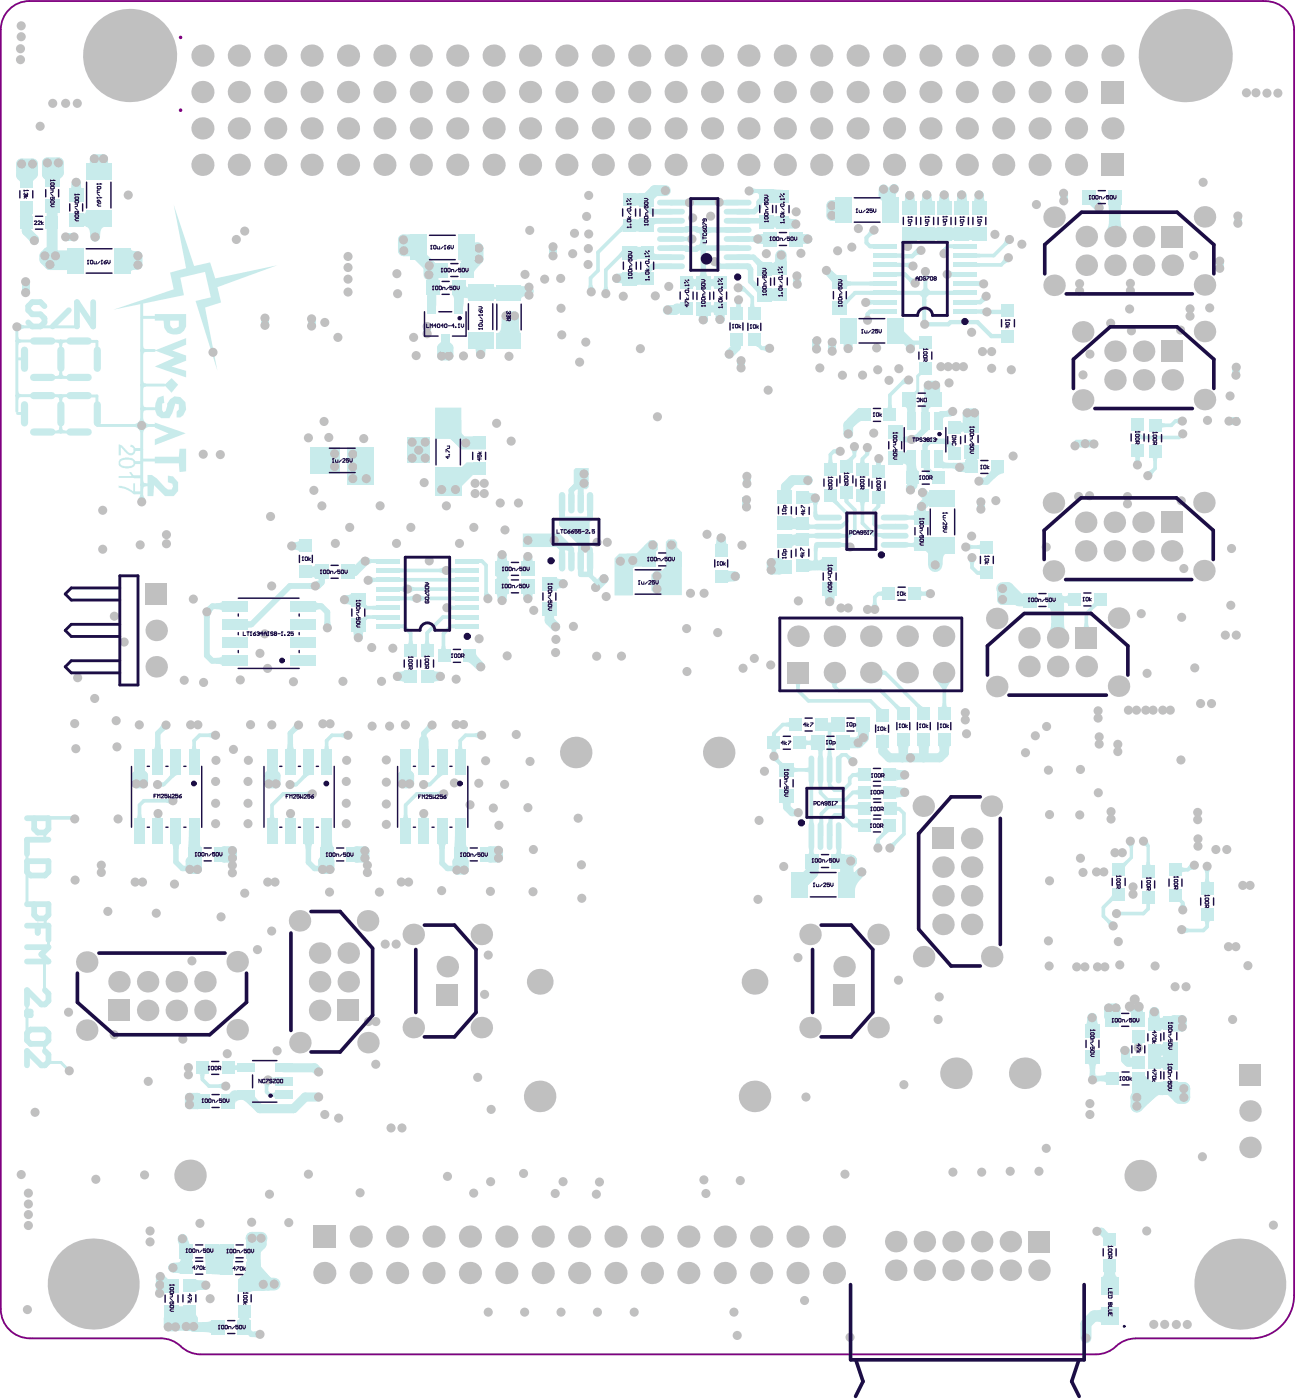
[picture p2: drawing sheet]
<svg xmlns="http://www.w3.org/2000/svg" width="151mm" height="163mm" viewBox="0 0 151 163" stroke-linecap="round" stroke-linejoin="round" font-family="sans-serif">
<path d="M1.1 1.1a3.3 3.3 0 0 1 2.3-1h143.3a3.4 3.4 0 0 1 3.6 3.4v147a5 5 0 0 1-5 5h-13.4a3.8 3.8 0 0 0-2.7 1.2 3.3 3.3 0 0 1-1.9 .6h-104a3.7 3.7 0 0 1-2.7-1.2 3.3 3.3 0 0 0-1.9-.6h-14.9a3.4 3.4 0 0 1-3.7-3.4v-148.6a3.3 3.3 0 0 1 1-2.4z" fill="none" stroke="#800080" stroke-width=".21"/>
<path d="M21 12.8h.1M21 4.3h.1" fill="none" stroke="#800080" stroke-width=".42"/>
<g fill="#c8ebeb">
<path d="M142.7 48.5h1.1v.9h-1.1z"/>
<path d="M143.1 42.5h.9v1.1h-.9z"/>
<path d="M143.3 24.9h.9v1h-.9z"/>
<path d="M139.8 107h.8l-.1 .1-.1 .3h-.4l-.1-.3z"/>
<path d="M139.8 100.9h.8l-.2 .5h-.4z"/>
<path d="M141.2 30.1h.9v1.1h-.9z"/>
<path d="M137.5 107.8l.3 .1v.4h-.3z"/>
<path d="M137.6 107.6l.5 .3-.1 .4-.5 .1z"/>
<path d="M137.2 104.9h.4l.2 .5h-.9z"/>
<path d="M138.2 100.3l.5 .7-.5 .1-.2-.4z"/>
<path d="M137.3 100.6l.1 .2h.3v.4l-.3 .1-.1 .2z"/>
<path d="M136.5 48.7l.5-.2v.8l-.5-.2z"/>
<path d="M134.1 121.5a1.09 1.09 0 0 0 1-.3v-.1v1.6l-.2-.1-.8-.1z"/>
<path d="M133.5 117.5h1.1l.1 .6 .1 .2h-1.4l.1-.2z"/>
<path d="M133.2 100.1h.3l.1 .3 .1 .1h-.7l.1-.1z"/>
<path d="M133.3 97.6l.2 .5-.3 .3-.5-.2z"/>
<path d="M133.7 53.1h.9l-.2 .2v.3h-.5v-.3z"/>
<path d="M134.9 49l.1 .1 .3 .1v.4l-.3 .1-.1 .1z"/>
<path d="M131.2 116.9h1.1l-.5 1.3-.6-.7z"/>
<path d="M130.3 100.2h.2l.3-.3 .1 .5-.2 .3v.2z"/>
<path d="M130.9 98.1l.8-.1-.1 .5-.4 .1z"/>
<path d="M131.9 53.2h.4l.2 .5h-.8z"/>
<path d="M131.7 53.1h.8l-.1 .1-.1 .3h-.4v-.3z"/>
<path d="M131.8 50.1h.6l-.1 .3h-.4z"/>
<path d="M127.1 125h.3l.3 .6-.4 .2z"/>
<path d="M126.6 124.7h.6l.1 .4h-.8z"/>
<path d="M127.9 125h.1a.44 .44 0 0 0 .5-.4v1.3a.49 .49 0 0 0-.6-.3z"/>
<path d="M126.2 123.5h1.3a.49 .49 0 0 0-.3 .7h-.6v-.1a.43 .43 0 0 0-.4-.6z"/>
<path d="M126.3 118.2h1.1l.1 .6 .1 .2h-1.5l.1-.2z"/>
<path d="M129.2 103.8v.9l-.3 .3v-.6l.2-.3z"/>
<path d="M127 69.8l.6 .6a.63 .63 0 0 0-.5 .3l-.4-.3 .3-.4z"/>
<path d="M127.2 22.9l.8 .8-.7 .7-.8-.7z"/>
<path d="M123.4 69.3h.1a.44 .44 0 0 0 .6-.3v1.3a.49 .49 0 0 0-.7-.3z"/>
<path d="M123.4 69a.49 .49 0 0 0 .6 .3v.7h-.1a.44 .44 0 0 0-.5 .3z"/>
<path d="M123.1 22.3h.9v1h-.9z"/>
<path d="M116.6 29.9l.6 .6-.5 .1-.3-.3z"/>
<path d="M113.5 66.3h.3l.1-.1v.7l-.1-.1h-.3z"/>
<path d="M112.5 63.1l.5 .2v.5l-.5 .2z"/>
<path d="M113.4 63.3h.4l.1-.2v.9l-.1-.2h-.4z"/>
<path d="M113.9 35.9l.4-.1v.8l-.5-.2z"/>
<path d="M113.5 32.7l.4-.2v.9l-.5-.2z"/>
<path d="M113.4 32.7h.5v.5h-.5z"/>
<path d="M113.4 30.5l.5 .1v.4h-.5z"/>
<path d="M113.4 29.4l.5 .1v.4h-.5z"/>
<path d="M112.6 26.4l.1 .1h1v1.3h-.9l-.2 .2z"/>
<path d="M113.2 22.7h1.1v.5l.1 .2h-1.4l.2-.2z"/>
<path d="M108.9 86.6h1.5l-.1 .2-.1 .7h-1.1v-.7z"/>
<path d="M110.6 53.8h.6l-.2 .8-.4-.2z"/>
<path d="M111.5 53.8l.6-.1v1.2l-.6-.1z"/>
<path d="M109.5 53.5a.49 .49 0 0 0 .7 .3v.6l-.7-.1z"/>
<path d="M111.2 49.2a.65 .65 0 0 0 .8-.4v1.5l-.2-.2-.6-.1z"/>
<path d="M110.3 31.4l.5 .2v.5l-.5 .2z"/>
<path d="M110.2 33.8h.5v.5h-.5z"/>
<path d="M110.2 31.6h.5v.5h-.5z"/>
<path d="M109.4 29l.5-.4 .3 .2v.6z"/>
<path d="M110.3 28.4h.4v.5l-.4-.1z"/>
<path d="M110.5 26.4l.2 .1h1v1.3h-.9l-.3 .2z"/>
<path d="M109.7 26.5h.9l.3-.1v1.6l-.2-.1-1-.1z"/>
<path d="M106.6 86.6h1.4l-.1 .3-.1 .7h-1l-.1-.7z"/>
<path d="M107.2 62.8l.3-.1v1.3l-.3-.1z"/>
<path d="M105.8 63.1l.3-.1 .1-.1v.8l-.1-.1-.3-.1z"/>
<path d="M107.2 62.8h.3a.44 .44 0 0 0 .5-.2v1.5a.79 .79 0 0 0-.8-.2z"/>
<path d="M105.8 59.9h.3l.1-.2v.8l-.1-.1-.3-.1z"/>
<path d="M106.5 58.9h1l.1 .5h-1.2z"/>
<path d="M106 50.5h.2l.2-.1 .4 .5-.5 .4z"/>
<path d="M106.9 49.9h1l-.7 .7-.7-.2z"/>
<path d="M107.1 31.9h.8l-.2 .4h-.5z"/>
<path d="M105.8 32.2l.5 .2-.5 .6-.3-.4z"/>
<path d="M106.5 28.9l.4 .7-.5 .1-.3-.4z"/>
<path d="M106.5 26.4l.2 .1h1v1.3h-.9l-.3 .1z"/>
<path d="M105.7 26.5h.9l.3-.1v1.6l-.2-.1-1-.1z"/>
<path d="M107.7 26.5h.9l.3-.1v1.6l-.2-.1-1-.1z"/>
<path d="M107.1 22.6h1.1v.3a.42 .42 0 0 0 .2 .5h-1.5l.2-.2z"/>
<path d="M103.3 98l.5-.2 .3 .3-.2 .5z"/>
<path d="M102.6 96.3l.9 .3-.3 .1-.3 .2h-.6l.2-.2a.26 .26 0 0 0 .1-.4z"/>
<path d="M104.1 93.7h.3v.5h-.3z"/>
<path d="M104.1 89.3l.2 .1 .8 .1v1l-.8 .1-.2 .2z"/>
<path d="M104.3 52.7a1.06 1.06 0 0 0 1-.4v2a.68 .68 0 0 0-.8-.5h-.2z"/>
<path d="M103.1 47h.5v.4l.2 .1h-.9l.2-.1z"/>
<path d="M105.1 43.9l.3 .8h-.5l-.3-.4z"/>
<path d="M104.2 31.6h.5v.5h-.5z"/>
<path d="M104.2 30.5h.5v.5h-.5z"/>
<path d="M102.9 22.3h1.1v.6h-1.1z"/>
<path d="M99.2 93.5h.4l.1-.2v.8l-.1-.1-.4-.1z"/>
<path d="M99.2 89.8h.3l.1-.2v.8l-.1-.1-.3-.1z"/>
<path d="M101.4 70h.4l.2 .5h-.8z"/>
<path d="M98.8 52.2h.9l-.3 .5h-.4z"/>
<path d="M100.3 52.3h.8l-.2 .4h-.4z"/>
<path d="M100 53.4h.4v.3l.2 .1h-.9l.2-.1z"/>
<path d="M100.5 36.5h.5l.1 .3h-.7z"/>
<path d="M101.1 36l.4-.1v.5h-.4z"/>
<path d="M101 34.9h.5v.4h-.5z"/>
<path d="M101 33.8h.5v.5h-.5z"/>
<path d="M101 32.7h.5v.5h-.5z"/>
<path d="M101 28.4h.5v.5l-.5-.1z"/>
<path d="M101 26.6l.6 .6-.5 .2-.3-.3z"/>
<path d="M97.4 87.8l.2-.3 .3 .3-.2 .3z"/>
<path d="M96.1 87.4h.5l.1 .6h-.7z"/>
<path d="M96.4 84l.5 .4h-.4z"/>
<path d="M96.2 83.9l.2 .1v.4h-.2z"/>
<path d="M96.3 79.2h1.2l-.3 .3-.1 .2h-.4l-.1-.2z"/>
<path d="M95.7 69.3h1.3l-.1 .6h-1.1z"/>
<path d="M97.9 63.1l.7-.1-.3 .9-.4-.4z"/>
<path d="M97.6 61.9l.5 .1v.4l-.5 .1z"/>
<path d="M97.6 63l.5 .1v.4l-.5 .1z"/>
<path d="M97.5 60.9h.2l.3-.3 .2 .4-.4 .3z"/>
<path d="M98 57.9h.6l-.1 .4h-.4z"/>
<path d="M96.8 52.2l.4-.2v.8l-.4-.2z"/>
<path d="M96.2 53.4h.5v.3l.2 .1h-.9l.2-.1z"/>
<path d="M96.2 39.7h.9v1.1h-.9z"/>
<path d="M96.6 31.4l.3 .3a.64 .64 0 0 0 .9 .3l-1.1 1.3h.1a1.31 1.31 0 0 0-.7-1.1z"/>
<path d="M92.2 89l.1 .2h.3v.4l-.3 .1-.1 .2z"/>
<path d="M93.5 89.2h.3l.1-.2v.9l-.1-.2-.3-.1z"/>
<path d="M93.9 90.8h.6l-.1 .6h-.4z"/>
<path d="M93.7 86.1l.4-.1 .1-.1v.8l-.1-.2h-.4z"/>
<path d="M93.6 85.9l.1 .1 .3 .1v.4h-.3l-.1 .2z"/>
<path d="M92.3 79.4h.8l-.2 .1v.3h-.4l-.1-.3z"/>
<path d="M93.1 62.2l.4-.1 .3 .3-.1 .4z"/>
<path d="M93.9 62h.5v.4l-.4 .1-.1 .2z"/>
<path d="M94.2 62l.5-.1v.6l-.5-.1z"/>
<path d="M94.6 63.4l.6 .2a.29 .29 0 0 0-.3 .5l-.4-.1z"/>
<path d="M94 60.8l.1 .1 .3 .1v.4h-.3l-.1 .2z"/>
<path d="M94.5 59.4h.4v.1a.19 .19 0 0 0 .2 .3l-.6 .2z"/>
<path d="M94.2 61l.5-.1v.6l-.5-.1z"/>
<path d="M94.4 39.5h.9v1h-.9z"/>
<path d="M92.1 32h.9v1h-.9z"/>
<path d="M90.9 93.3h1l-.1 .5h-.9z"/>
<path d="M89.8 88.4l.6-.6 .2 .5-.4 .3z"/>
<path d="M89.7 87.1h.4l.2 .4h-.8z"/>
<path d="M89.5 87h.8l-.2 .1v.3h-.4l-.1-.3z"/>
<path d="M91.3 84l.3-.1 .1-.2v.9l-.1-.2h-.3z"/>
<path d="M89.6 65.7h.3a.43 .43 0 0 0 .4-.2v1.1l-.7 .1z"/>
<path d="M90.1 29.7h1.2l.1 .7h-1.5z"/>
<path d="M89.8 25l.3 .2 .8 .1v1l-.8 .1-.3 .2z"/>
<path d="M89.1 25.3l.8-.1 .2-.1v1.4l-.2-.1-.8-.1z"/>
<path d="M89.8 22l1.1 .1v1.4l-1.1 .1z"/>
<path d="M89 22.1h1.1v1.4h-1.1z"/>
<path d="M86.3 55.1h.9v1.1h-.9z"/>
<path d="M85.6 41.7h.9v1h-.9z"/>
<path d="M85.4 35.1h.8l-.2 .5h-.4z"/>
<path d="M87.2 35.3h.4v.3l.2 .1h-.9l.2-.1z"/>
<path d="M85.6 35.3h.4v.3l.2 .1h-.8l.1-.1z"/>
<path d="M86.2 33.1l.4 .4-.2 .4h-.2h-.3z"/>
<path d="M87.3 21.8l.5 .2v.4l-.5 .2z"/>
<path d="M83.2 62.5h1.1v.5l.2 .2h-1.5l.2-.2z"/>
<path d="M82.9 35.6l.4-.1v.8l-.4-.1z"/>
<path d="M82.5 35.2a.49 .49 0 0 0 .7 .4v.6h-.2a.44 .44 0 0 0-.5 .3z"/>
<path d="M82.3 35.6h.1a.44 .44 0 0 0 .5-.4v1.3a.49 .49 0 0 0-.6-.3z"/>
<path d="M82.5 32.2a.49 .49 0 0 0 .7 .3v.7h-.2a.44 .44 0 0 0-.5 .3z"/>
<path d="M82.3 32.5h.1a.43 .43 0 0 0 .5-.3v1.3a.49 .49 0 0 0-.6-.3z"/>
<path d="M82.9 30.9l.6-.6 .2 .4-.4 .4z"/>
<path d="M80.2 32.5h.2a.43 .43 0 0 0 .5-.3v1.3a.49 .49 0 0 0-.7-.3z"/>
<path d="M80.5 32.2a.49 .49 0 0 0 .6 .3v.7h-.1a.44 .44 0 0 0-.5 .3z"/>
<path d="M79.3 23.2l.5-.1v.9l-.5-.1z"/>
<path d="M75.1 30l.7-.7 .1 .4-.5 .4z"/>
<path d="M75.9 29.2a.49 .49 0 0 0 .6 .4v.6l-.6-.1z"/>
<path d="M75.9 25.4l.6-.1v.7h-.1a.44 .44 0 0 0-.5 .3z"/>
<path d="M73.2 31.7l1.2-.1v1.5l-1.2-.1z"/>
<path d="M72.4 29.2l.4-.3v1l-.4-.3z"/>
<path d="M72.3 28.8v1.2a.11 .11 0 0 0 0-.1 .11 .11 0 0 0-.2 0l-.1 .1-.1-.4 .3-.5z"/>
<path d="M73.2 28.7l1.2-.1v1.5l-1.2-.1z"/>
<path d="M73.2 25.6l.8-.1 .3-.1v1.6l-.3-.1-.8-.1z"/>
<path d="M72.3 25.9v1l-.3 .1v-.6l.3-.3z"/>
<path d="M73.8 25.4l1.3 .2v1.2l-1.3 .1z"/>
<path d="M73.1 22.5l1.2-.1v1.6l-.3-.2h-.9z"/>
<path d="M73.8 22.4l1.2 .1v1.3h-.9l-.3 .1z"/>
<path d="M70.1 33.3h.5l.2 .5h-.9z"/>
<path d="M67.1 66.2h.7v.5h-.7z"/>
<path d="M65.6 59.9a.56 .56 0 0 0 .6 .7l.5 .6a.25 .25 0 0 0-.4 .1 .25 .25 0 0 0 .2 .3l-1.2-.7z"/>
<path d="M67.1 56.7h.7v.7h-.7z"/>
<path d="M63.8 28.7h.9v1h-.9z"/>
<path d="M56.2 68.9l.5-.2 .3 .4-.8 .3z"/>
<path d="M55.1 40.5h1.4l-.1 .2-.1 .5h-1l-.1-.5z"/>
<path d="M52.8 97.2h1.3v.9l.2 .3h-1.6z"/>
<path d="M53.2 86.7h.5v.3l.2 .1h-.9l.2-.1z"/>
<path d="M52.5 72.5h.4v.5h-.4z"/>
<path d="M52.2 70.2l.5 .2v.4l-.5 .2z"/>
<path d="M52.5 71.5l.4-.1v.5h-.4z"/>
<path d="M52.5 70.4h.4v.4h-.4z"/>
<path d="M52.5 69.3h.4v.5l-.4-.1z"/>
<path d="M52.2 65.8l.4 .3v.4l-.4 .2z"/>
<path d="M52.5 67.1h.4v.5h-.4z"/>
<path d="M52.5 66.1l.4-.1v.5h-.4z"/>
<path d="M51.5 50.7l2-.9-.1 .1 .1 .3 .7 .8-1.2 .6a2.22 2.22 0 0 0-1.4-.9z"/>
<path d="M53.6 33.5h.6l.1-.2v1.4l-.1-.1h-.6z"/>
<path d="M48.8 94.8h.8l-.2 .5h-.4z"/>
<path d="M49 94.6h.4l.1 .3 .1 .2h-.8l.2-.2z"/>
<path d="M49.6 90.8l.3 .1v.4l-.3 .2z"/>
<path d="M48.7 86h1.1v1.1h-1.2z"/>
<path d="M48.9 86.5h.6l.1 .2a.35 .35 0 0 0 .2 .4h-1.2a.49 .49 0 0 0 .3-.6z"/>
<path d="M49.7 84.2l.6 .5-.4 .3-.5-.5z"/>
<path d="M49.4 74.4h.4l.1 .3 .1 .1h-.8l.1-.1z"/>
<path d="M46.9 94.6h.4l.1 .3 .1 .2h-.8l.1-.2z"/>
<path d="M46.4 72.5h.4v.5h-.4z"/>
<path d="M46.4 69.3h.4v.4l-.4 .1z"/>
<path d="M46.4 67.1h.4v.5h-.4z"/>
<path d="M46.4 66l.4 .1v.4h-.4z"/>
<path d="M41.5 72.2l.5-.2 .3 .3-.2 .4z"/>
<path d="M42.1 69.6l.2 .5-.3 .3-.5-.2z"/>
<path d="M43.2 71.5l.5-.1v.5h-.5z"/>
<path d="M43.2 70.4h.5v.4h-.5z"/>
<path d="M42.1 70.4l.3-.2 .3 .2-.3 .3z"/>
<path d="M43 67l.5 .1 .1 .5-.5 .2z"/>
<path d="M43.2 67.1h.5v.5h-.5z"/>
<path d="M40 69.2l.2-.1a.56 .56 0 0 0 .6-.2v1.5a.75 .75 0 0 0-.8-.2z"/>
<path d="M35.2 98h1.2a.5 .5 0 0 0-.3 .6h-.6v-.2a.35 .35 0 0 0-.3-.4z"/>
<path d="M35.2 89.7l.9 .3-.3 .1-.3 .2h-.6l.2-.2a.26 .26 0 0 0 .1-.4z"/>
<path d="M36.7 69.8v.1a.59 .59 0 0 0 .6 .2v.7h-.2a.36 .36 0 0 0-.4 .2z"/>
<path d="M37 66.7h.8l-.1 .4h-.7z"/>
<path d="M35.9 67.7l.4-.1v.9l-.4-.1z"/>
<path d="M36.7 67.5l.4-.1 .5 .5-.5 .4z"/>
<path d="M36.9 67.2h.9l-.1 .5h-.7z"/>
<path d="M35.6 65.9h.3a.56 .56 0 0 0 .7-.3v1.6l-.3-.2-.7-.1z"/>
<path d="M36.3 65.7l.2 .2h.8v1l-.8 .1-.2 .2z"/>
<path d="M35.7 36.8h.9v1.1h-.9z"/>
<path d="M31.5 127l.3-.1 .1-.1v.8l-.1-.1-.3-.1z"/>
<path d="M31.4 125l.5 .2v.5l-.5 .2z"/>
<path d="M31.5 125.2h.3l.1-.1v.8l-.1-.2h-.3z"/>
<path d="M33.3 94.8h.9l-.2 .5h-.5z"/>
<path d="M33.5 94.6h.5v.4l.2 .1h-.9l.2-.1z"/>
<path d="M31.4 94.6h.4l.1 .4 .1 .1h-.8l.1-.1z"/>
<path d="M34.1 90.8l.3 .1v.5l-.3 .1z"/>
<path d="M33.4 86.5h.6v.2a.35 .35 0 0 0 .3 .4h-1.2a.49 .49 0 0 0 .3-.6z"/>
<path d="M28.8 154.1l.1 .2-.4 .4-.2-.1z"/>
<path d="M29.5 154.7l.4-.1v.8l-.4-.1z"/>
<path d="M28.5 146.9l1.6 1.2v.1l-1.2 1.3-1-1a1.85 1.85 0 0 0 .8-1.4z"/>
<path d="M28.7 72.1l.1 .1h.4v.7h-.4l-.1 .1z"/>
<path d="M24.6 146.5l.9 .1v1.5l-.9-.1z"/>
<path d="M25.4 146.5h.8v1.5h-.8z"/>
<path d="M24.6 144.6l.9-.1v1.7l-.9-.1z"/>
<path d="M25.4 144.5l.9 .1v1.5l-.9 .1z"/>
<path d="M27.1 123.8h.4l.1-.2v.9l-.1-.2-.4-.1z"/>
<path d="M27.2 123.6l.1 .2h.4v.4l-.4 .1-.1 .2z"/>
<path d="M25.1 76.4h.2a.37 .37 0 0 0 .5-.2v1.1a.62 .62 0 0 0-.7-.2z"/>
<path d="M25.1 70.1h.2a.37 .37 0 0 0 .5-.3v1.2a.62 .62 0 0 0-.7-.2z"/>
<path d="M22 127l.8 .1v1.1l-.2-.1-.6-.1z"/>
<path d="M22 127.8h.3a.43 .43 0 0 0 .5-.2v1.1l-.8 .1z"/>
<path d="M23.1 124.8h.8l-.1 .1-.1 .3h-.4l-.1-.3z"/>
<path d="M22.4 100.5l.2 .1v.6l-.2 .1z"/>
<path d="M21.9 97.2h1.3v.9l.2 .3h-1.6z"/>
<path d="M22.3 86.7h.5v.3l.2 .1h-.9l.2-.1z"/>
<path d="M20.1 146.7h.6l.2-.2v1.5l-.2-.1-.6-.1z"/>
<path d="M17.9 94.8h.9l-.2 .5h-.5z"/>
<path d="M19.3 92.8l.5-.2v.8l-.5-.2z"/>
<path d="M18.1 94.6h.5v.3l.2 .2h-.9l.2-.2z"/>
<path d="M18.7 90.8l.3 .1v.4l-.3 .2z"/>
<path d="M19.8 89.7l.9 .3-.3 .1-.3 .2h-.6l.2-.2a.26 .26 0 0 0 .1-.4z"/>
<path d="M18 86.5h.6l.1 .2a.35 .35 0 0 0 .2 .4h-1.2a.49 .49 0 0 0 .3-.6z"/>
<path d="M18.8 84.2l.6 .5-.4 .3-.5-.5z"/>
<path d="M16 94.6h.4l.1 .3 .1 .2h-.8l.1-.2z"/>
<path d="M16.6 55.8l.1 .3h.3v.4l-.3 .1-.1 .2-.3-.5z"/>
<path d="M16.3 57.5h.3l.3 .5h-.9z"/>
<path d="M16.8 49l.5 .3v.3l-.5 .2z"/>
<path d="M15.6 49.3l.5-.3v.8l-.5-.2z"/>
<path d="M16 49.7h.9l-.3 .5h-.3z"/>
<path d="M16.3 48.6h.3l.3 .5h-.9z"/>
<path d="M16.6 47l.1 .2 .3 .1v.3l-.3 .1-.1 .3-.3-.5z"/>
<path d="M16.6 40.2l.1 .3h.3v.4l-.3 .1-.1 .2-.3-.5z"/>
<path d="M15.2 28.9v.1a.78 .78 0 0 0 .8 .2v1l-.1 .1a.59 .59 0 0 0-.7 .2z"/>
<path d="M9.7 24.8l.3 .2h.8v1.2h-.8l-.3 .2z"/>
<path d="M7.6 27.1h1.1v.9h-1.1z"/>
<path d="M4.9 18.9h1.2a1.15 1.15 0 0 0 .5 1.3h.2l-1.7-.1-.2-.4z"/>
<path d="M2.1 45.5l.1 .2 .3 .1v.3l-.3 .1-.1 .3-.3-.5z"/>
<path d="M2.1 39.1l.1 .3h.3v.4l-.3 .1-.1 .2-.3-.5z"/>
<path d="M2.5 32.9h.9v1.1h-.9z"/>
<path d="M2.3 24.8h1.5l-.2 .3v.8h-1.1v-.8z"/>
<path d="M2.3 24.8h1.5l-.1 .2v.9h-1.3z"/>
<path d="M1.9 19.1h1.2a1.17 1.17 0 0 0 .6 1.2h.1h-1.6a1.22 1.22 0 0 1-.3-1.2z"/>
<path d="M140 102.1h.4l.1 .3 .1 .1h-.8l.1-.1z"/>
<path d="M134.1 125.7h1v1.5h-1z"/>
<path d="M134.8 125.7h1.1v1.5l-1.1-.1z"/>
<path d="M134.1 122.9l.7-.1 .3-.1v1.5l-.3-.2-.7-.1z"/>
<path d="M134.2 118.3h.7l.2-.2v1.6l-.2-.2-.7-.1z"/>
<path d="M134.8 122.7l.3 .1 .8 .1v1l-.8 .1-.3 .1z"/>
<path d="M134.8 118.3h1.1v1.1l-.4 .1a.64 .64 0 0 0-.7 .2z"/>
<path d="M134.8 121.3l.3 .1 .7 .1v1l-.7 .1-.3 .1z"/>
<path d="M133.2 54.7l.5-.2 .3 .3-.2 .5z"/>
<path d="M127 152.2h.7l.2-.2v1.7l-.2-.2h-.7z"/>
<path d="M116.7 27.8l.6 .5-.4 .2-.4-.2z"/>
<path d="M112.5 65.1h.8l-.2 .5h-.4z"/>
<path d="M113.5 58.1h.9v1h-.9z"/>
<path d="M112.7 48h1v.7h-1.3l.2-.2z"/>
<path d="M114 34.3l.6 .6-.4 .2-.4-.3z"/>
<path d="M109.5 81.7h.4v.3l.2 .1h-.8l.1-.1z"/>
<path d="M109.8 47.7h.2l.2-.2 .3 .8-.6 .1z"/>
<path d="M109.6 47.8l.6-.1v.7h-.2a.44 .44 0 0 0-.5 .3z"/>
<path d="M106.3 81.9l.5-.1 .3 .3h.3l-.8 .4v-.2z"/>
<path d="M107.3 68.7l.4-.2v.9l-.4-.2z"/>
<path d="M107 68.5l.1 .2h.3v.5h-.3l-.1 .2z"/>
<path d="M107.9 54.3l.6 .5h.1h.1l-.4 1.3a.92 .92 0 0 0-.5-.9z"/>
<path d="M107.4 33.4h.2l.6 .5-.8 .8v.2l-.7-.8z"/>
<path d="M104.1 91.3l.2 .2h.8v1.1h-.8l-.2 .2z"/>
<path d="M104.2 81.8l.3 .3h.3l-.6 .6a.64 .64 0 0 0-.3-.6z"/>
<path d="M102.2 77.5l.3 .3 .3 .1v.4l-.3 .2-.3 .3z"/>
<path d="M99.7 100.9l.4 1.1a2.12 2.12 0 0 0-.8 1.4v-2.1z"/>
<path d="M99.2 91.8h.3l.1-.2v.9l-.1-.2h-.3z"/>
<path d="M99.2 95.7l.3-.1 .1-.1v.8l-.1-.1-.3-.1z"/>
<path d="M99.7 58.3h.9l-.2 .1v.3h-.4l-.1-.3z"/>
<path d="M100.8 34.7l.5 .2 .1 .4-.5 .2z"/>
<path d="M97.2 98.8h.4l.1 .3 .1 .1h-.8l.1-.1z"/>
<path d="M97.1 98.5h.6l-.1 .6h-.4z"/>
<path d="M96.2 95.2l.5 .1v.4l-.6-.1z"/>
<path d="M96.4 58.3l.8-.4v.2l.3 .4-.5 .1-.3-.3z"/>
<path d="M97.7 35a.71 .71 0 0 0 .6-.3l.4 .3-.2 .1a.37 .37 0 0 0-.1 .5z"/>
<path d="M93.8 100.8l1 1-1 1v-1.5a.21 .21 0 0 1-.3-.2 .21 .21 0 0 1 .2-.2z"/>
<path d="M94 98.8h.4l.1 .3 .2 .1h-.9l.2-.1z"/>
<path d="M93.9 98.5h.6l-.1 .6h-.4z"/>
<path d="M94 95.2h.4l.1 .5h-.6z"/>
<path d="M94.3 58.2h.8l-.2 .5h-.4z"/>
<path d="M94 57.1l.2 .2h.5v1.1h-.5l-.2 .2z"/>
<path d="M93.9 65l.3 .1 .8 .1v1l-.8 .1-.3 .1z"/>
<path d="M93.2 27.2h.6v1.1l-.6 .1z"/>
<path d="M90.2 88.6l.4-.2 .4 .3h.2l-.7 .5 .1-.2z"/>
<path d="M89.7 85.2h.4l.1 .3h-.7z"/>
<path d="M89.6 64.8l.7 .3v1l-.2-.1-.5-.1z"/>
<path d="M89.6 30.4l.2 .2h.8v1.3h-.8l-.2 .1z"/>
<path d="M89.6 33.4l.2 .2h.8v1.3h-.8l-.2 .1z"/>
<path d="M88.8 33.6h.8l.3-.2v1.5h-1.1z"/>
<path d="M88.8 30.6h.8l.3-.2v1.5h-1.1z"/>
<path d="M86.3 57.8h.8v1.1h-.8z"/>
<path d="M87.3 27.4l.4-.1v.9l-.4-.1z"/>
<path d="M79.6 27.5l.4-.2v.9l-.4-.2z"/>
<path d="M79.3 27.5h.6v.5l-.6 .1z"/>
<path d="M73.4 64.3h.9l.3-.1v1.6l-.3-.1-.9-.1z"/>
<path d="M60.5 33.2h.2l.8 .1v1.1a.93 .93 0 0 0-1 .3v.1z"/>
<path d="M59.2 37.6h1.1v.8l.2 .3h-1.8a.68 .68 0 0 0 .5-.9z"/>
<path d="M55.1 85.2l.5-.2v.8l-.5-.2z"/>
<path d="M55.6 64.9l.4 .1v.4h-.4z"/>
<path d="M56.6 33.5h.4a.58 .58 0 0 0 .7-.3v1.8v-.1a.95 .95 0 0 0-1.1-.3z"/>
<path d="M52.5 68.2h.4v.5l-.4-.1z"/>
<path d="M52.5 34.3h1.5l-.1 .2-.1 .8h-1v-.4a.6 .6 0 0 0-.3-.6z"/>
<path d="M50.7 92l.5-.2v.8l-.5-.2z"/>
<path d="M50.3 77.8l.2 .2h.6v1.1h-.2a.46 .46 0 0 0-.6 .2z"/>
<path d="M49.2 37.7h.8v1.1h-.8z"/>
<path d="M46.2 78h.2a.46 .46 0 0 0 .6-.2v1.5l-.2-.1-.6-.1z"/>
<path d="M46.5 68.2l.5-.2v.9l-.5-.3z"/>
<path d="M46.4 68.2h.4v.4l-.4 .1z"/>
<path d="M42 71.9l.4-.3 .3 .2-.3 .4z"/>
<path d="M42.7 64.8l.5 .2v.4l-.5 .2z"/>
<path d="M43.2 65l.5-.1v.5h-.5z"/>
<path d="M39.6 85.2l.5-.2v.8l-.5-.2z"/>
<path d="M35.5 92l.5-.2v.8l-.5-.2z"/>
<path d="M29 146.4h.8l.2 .6h-1.2z"/>
<path d="M28.8 145.3h1.5l-.3 1.3h-1.5l.2-.4z"/>
<path d="M29 145.7h.8l.1 .7 .1 .2h-1.5a.65 .65 0 0 0 .5-.9z"/>
<path d="M28.6 146.2h1.5l.1 .2 .1 .7h-1.5v-.7z"/>
<path d="M28.5 146.2h1.6a.8 .8 0 0 0-.3 .8h-.8a.65 .65 0 0 0-.5-.8z"/>
<path d="M29.2 148.6l1.4-.1v1.4l-1.1 .1-.3 .1z"/>
<path d="M29.2 148.5l.4-.2h.8v1.4l-.9 .1-.3 .3z"/>
<path d="M25.6 145.4h1.4v1.2h-1.5z"/>
<path d="M25.5 146.2h1.6l-.1 1.1h-1.4z"/>
<path d="M24.6 145.4h1.7v1.9h-1.7z"/>
<path d="M25.4 126l.5-.3v.9l-.5-.2z"/>
<path d="M22.7 148.6l.3 .1 .8 .1v1l-.8 .1-.3 .2z"/>
<path d="M18.1 148.3l.8-.3 .8 .7 .1 .9-1.1 1-.6-.2z"/>
<path d="M19.1 44.7l.8-.8 .8 .8-.8 .9z"/>
<path d="M16.6 44.2l.1 .3 .3 .1v.3l-.3 .1-.1 .2-.3-.5z"/>
<path d="M15.2 30a.78 .78 0 0 0 .8 .2v1.1h-.1a.59 .59 0 0 0-.7 .3z"/>
<path d="M8.8 25a1.04 1.04 0 0 0 1.2-.4v-.1v1.9l-.3-.2h-.9z"/>
<path d="M8.3 21.2h1.1l.1 .6h-1.3z"/>
<path d="M2.3 37.5l.5 .3v.3l-.5 .3z"/>
<path d="M2.5 24.1h1.1v.8l.2 .2h-1.5l.2-.2z"/>
<path d="M2.4 24.1h1.3l.1 1h-1.5z"/>
<path d="M131.6 121.1h1.2l-.1 .2-.1 .4h-.8l-.1-.4z"/>
<path d="M131.7 117h1l.1 .7h-1.2z"/>
<path d="M128.1 147.7h1.5l-.1 .3-.1 .9h-1.1v-.9z"/>
<path d="M128.3 147.2h1.1a1.21 1.21 0 0 0 .4 1.2h.1h-2h.1a1.06 1.06 0 0 0 .3-1.2z"/>
<path d="M128.6 107.1l.3-.3 .5 .2-.6 .6z"/>
<path d="M122.1 72.3h1.5v.6l.2 .4h-2l.2-.4z"/>
<path d="M126 72.4h.4v.3l.2 .2h-.9l.2-.2z"/>
<path d="M128.8 26.4h1.3v.5h-1.3z"/>
<path d="M128.8 25.7h1.3l.1 .5 .3 .5h-2l.2-.4z"/>
<path d="M104.2 86.6h1.5l-.2 .3-.1 .7h-1l-.1-.7z"/>
<path d="M108.6 78.9l2-.1-.7 1.3h-.4z"/>
<path d="M105.3 63l.6 .1v.4l-.6 .1z"/>
<path d="M105.3 59.8l.6 .1v.4l-.6 .1z"/>
<path d="M112.3 52.7h1.1v.3a.47 .47 0 0 0 .2 .5h-1.5l.1-.2z"/>
<path d="M105.3 53.7h1.1a1.13 1.13 0 0 0 .3 1h.1h-1.5z"/>
<path d="M104.8 52.4l.2 .2 .8 .1v1.1h-.8l-.2 .2z"/>
<path d="M112 53.3h1.7h-.1a.97 .97 0 0 0-.2 .9h-1.1v-.3a.55 .55 0 0 0-.3-.6z"/>
<path d="M105.1 50.7l.5-.1v.9l-.5-.1z"/>
<path d="M111.6 48.9a.8 .8 0 0 0 .8 .3v.8a.67 .67 0 0 0-.8 .4z"/>
<path d="M105 47.2h1.3v.9h-.9a.65 .65 0 0 0-.4-.9z"/>
<path d="M105.4 47.1h.9l.1 .8h-1.1z"/>
<path d="M105.3 30.5l.5-.1-.1 .9-.5-.3z"/>
<path d="M108.5 26.4l.2 .1h1v1.3h-.9l-.3 .2z"/>
<path d="M111.7 26.5h.9l.3-.1v1.6l-.2-.1-1-.1z"/>
<path d="M105.1 22.7h1.1v.5l.1 .2h-1.3l.1-.2z"/>
<path d="M109.1 22.6h1.1v.3a.42 .42 0 0 0 .2 .5h-1.5l.2-.2z"/>
<path d="M111.2 22.7h1.1v.5l.1 .2h-1.4l.2-.2z"/>
<path d="M97.6 100.5h1.5l.1 .8h-1.7z"/>
<path d="M101.7 97.7h.5l.2 .5h-.9z"/>
<path d="M95 90.8h.6l-.1 .6h-.4z"/>
<path d="M98.3 88.1l.3-.3 .5 .2-.6 .6z"/>
<path d="M94.9 87.1h.8l-.1 .1-.1 .3h-.4l-.1-.3z"/>
<path d="M95.1 87.4h.4l.1 .6h-.6z"/>
<path d="M91.4 62.2l.8-.1 .2-.1v1.4l-.2-.1-.8-.1z"/>
<path d="M102.1 61.9h.4l-.1 .6-.5-.2z"/>
<path d="M92 62.1l1 .1v1a1.1 1.1 0 0 0-1 .4z"/>
<path d="M91.5 60.3h.7l.3-.2v1.5l-.3-.2h-.7z"/>
<path d="M101.9 61l.6-.1v.6l-.6-.1z"/>
<path d="M92 60l.3 .2 .7 .1v1.1h-.7l-.3 .2z"/>
<path d="M101.8 58.6h.5l-.1 .2h-.4z"/>
<path d="M101.6 53.6h.9l-.3 .5h-.4z"/>
<path d="M98.1 53.4h.3l.3-.3h.6l-.3 .3z"/>
<path d="M101.8 53.7h.4l.1 .3 .1 .1h-.8l.2-.1z"/>
<path d="M98.4 32.5l.1 .1 .3 .1v.5h-.3l-.1 .2z"/>
<path d="M91.6 25.2l.2 .2 .6 .1v1h-.8z"/>
<path d="M84.5 66.2l.2 .1 .7 .1v1.1l-.7 .1-.2 .1z"/>
<path d="M85 40.1l.6 .6-.5 .2-.3-.3z"/>
<path d="M85.3 39.4h.4l.3 .5h-.9z"/>
<path d="M84.6 40.6l.4-.2 .4 .3-.2 .5z"/>
<path d="M88.6 40.2l.5-.2v.9l-.5-.2z"/>
<path d="M81.4 31.5h.6v.1a.44 .44 0 0 0 .3 .5h-1.2a.49 .49 0 0 0 .3-.6z"/>
<path d="M87.5 33.4l.4-.4 .3 .2a.53 .53 0 0 0 .6 .2l-.9 .9v-.3z"/>
<path d="M87.5 30.3l.6-.3 .1 .1a.77 .77 0 0 0 .8 .4l-1.1 .7v-.3z"/>
<path d="M81 27l.7-.6 .9 .6a.56 .56 0 0 0-.6 .7h-.6a.49 .49 0 0 0-.4-.7z"/>
<path d="M88.6 22.4l.2 .2-.4 .3-.1-.1z"/>
<path d="M68.2 66.2h.6v.5h-.6z"/>
<path d="M64.6 67v.1a.76 .76 0 0 0 .8 .2v1h-.3a.42 .42 0 0 0-.5 .3z"/>
<path d="M64.9 62.7l.2 .4-.4 .4-.4-.2z"/>
<path d="M64.7 62.3l.4 .1v.7l-.4 .1z"/>
<path d="M64.9 59.4h.7v.7h-.6z"/>
<path d="M68.2 59.4h.7l-.1 .7h-.6z"/>
<path d="M74.8 31.6h.7l.2 .4h-1z"/>
<path d="M68.4 33.2l.4-.1 .3 .4-.9 .1z"/>
<path d="M71.6 31.8h.5l.2-.2v1.4l-.2-.1h-.5z"/>
<path d="M74 31.6l.2 .1h1v1.3h-.9l-.3 .1z"/>
<path d="M74 28.6l.2 .1h1v1.3h-.9l-.3 .1z"/>
<path d="M75 25.6l.4-.2 .5 .5-.2 .4z"/>
<path d="M74.6 23.6h1l-.2 .4h-.6z"/>
<path d="M50.7 98h1.2a.49 .49 0 0 0-.2 .6h-.7v-.2a.35 .35 0 0 0-.3-.4z"/>
<path d="M50.7 89.7l.9 .3-.3 .1-.3 .2h-.6l.2-.2a.26 .26 0 0 0 .1-.4z"/>
<path d="M55.3 75.9l.1 .3 .7 .7-.8 .8-.7-.7-.3-.1z"/>
<path d="M60.7 68.9h1.2l-.1 .7h-1z"/>
<path d="M57.5 68.9h1.5a.8 .8 0 0 0-.2 .9h-1v-.2a.6 .6 0 0 0-.3-.7z"/>
<path d="M51 66.1l.5-.3v.9l-.5-.2z"/>
<path d="M57.5 66.9h1.6l-.2 .3-.1 .7h-1v-.3a.58 .58 0 0 0-.3-.7z"/>
<path d="M57.8 66.3h1v.3a.58 .58 0 0 0 .3 .7h-1.6l.2-.3z"/>
<path d="M54 33a.68 .68 0 0 0 .9 .5h.2v1.1l-1.1-.3z"/>
<path d="M53.2 30.2h1.9l-.2 .3-.1 .8h-1.1a1.01 1.01 0 0 0-.4-1z"/>
<path d="M53.7 29.4h1.1l.1 .9 .2 .2h-1.6l.2-.2z"/>
<path d="M37.8 100.5l.2 .1v.6l-.2 .1z"/>
<path d="M37.3 97.2h1.2l.1 .9 .2 .3h-1.6z"/>
<path d="M37.7 86.7h.4l.1 .3 .2 .1h-.9l.2-.1z"/>
<path d="M37.7 72.2h.7v.4h-.8z"/>
<path d="M41 73.4h1.2v.2l-.1 .5h-1v-.5z"/>
<path d="M47.5 74.4h.4l.1 .3 .1 .1h-.8l.1-.1z"/>
<path d="M47.6 69.3l.5-.2 .6 .8 .5-.2v-.4l-.5-.2-.6 .8-.5-.2z"/>
<path d="M23.4 153.6l.9-.1 .3-.2v1.7l-.3-.2-.9-.1z"/>
<path d="M30 146.6l.3 .5 1.3 1.5-1 1-1.3-1.2-.8-.3z"/>
<path d="M27.7 148.6l1.1-1.1 1.1 1.1-.7 .7z"/>
<path d="M27.6 127.7l2-1-.2 .3 .1 .2 .8 1-1.2 .3a1.94 1.94 0 0 0-1.4-.8z"/>
<path d="M27.4 126.9l.4-.2h.6v1a.97 .97 0 0 0-1.1 .5v.1v-1.2z"/>
<path d="M34.1 84.2l.6 .5-.3 .3-.5-.5z"/>
<path d="M24 70.5l.3-.2 .5 .5-.3 .3z"/>
<path d="M23.6 71.4h.8v.4h-.7z"/>
<path d="M33.9 63h.2a.59 .59 0 0 0 .7-.3v1.5v-.1a.78 .78 0 0 0-.9-.3z"/>
<path d="M30.3 36.7h.9v1.1h-.9z"/>
<path d="M20.6 144.1l1.1-.4 .4 .8h-1.3z"/>
<path d="M19.8 98h1.2a.49 .49 0 0 0-.3 .6h-.6v-.2a.35 .35 0 0 0-.3-.4z"/>
<path d="M17.1 55.2h.5l.6 .4 1.3 1.3h.4l.2-.4-.1-.3-.5-.2v-.7h.6l.6 .7v1l-.5 .6h-1l-1.3-1.2-.1 1.2h-.7z"/>
<path d="M18 53.1h2.8l.1-1h.7v2.7h-.7l-.1-1h-2.8z"/>
<path d="M10 26.4h2.2a.73 .73 0 0 0-.6 .9v.2h-1.1a1.11 1.11 0 0 0-.4-1.1z"/>
<path d="M6.9 49.7h.3l.1 .2 .3 .1-.5 .4-.6-.4 .3-.1z"/>
<path d="M6.5 46.1l.6-.3 .5 .3-.3 .1-.1 .3h-.3l-.1-.3z"/>
<path d="M6.9 43.3h.3l.1 .3 .3 .1-.5 .3-.6-.3 .3-.1z"/>
<path d="M6.5 39.8l.6-.4 .5 .4-.3 .1-.1 .2h-.3l-.1-.2z"/>
<path d="M131.5 126h1.5v1.3h-1.5z"/>
<path d="M133.3 125.7l1.5 1.4-.5 .3-.9 .8-1.1-1a2.94 2.94 0 0 0 1-1.5z"/>
<path d="M132.7 124.8a2.48 2.48 0 0 0 1.8 1l.2-.1-1.4 1.5-.1-.1-1.4-1.2z"/>
<path d="M121.8 70.5h1.6l.1 .4 .1 1.1h-1.5l-.1-1.1-.1-.3z"/>
<path d="M124.4 51.6l.5-.5h2.2v.9h-2.2z"/>
<path d="M128.7 23.7h1.5l-.1 1.4h-1.3z"/>
<path d="M107.9 64.3h2h-.1a1.23 1.23 0 0 0-.3 1.3h-1.7v-1z"/>
<path d="M115.1 54.2l1.5 .8a1.56 1.56 0 0 0-1.1 .6l-1-.2 .6-.8 .1-.2z"/>
<path d="M111.8 48h1.1v.5l.2 .2h-1.1l-.1-.2z"/>
<path d="M104.8 27.9h1.3l-.1 .2-.1 .5h-1z"/>
<path d="M95.2 95.1l.4 .2v.4l-.5-.1z"/>
<path d="M101.5 82.1h.6l.3 .2 .3 .1h-1z"/>
<path d="M102.1 68.7h.3l.1-.2v.9l-.1-.2h-.3z"/>
<path d="M94.5 65.2a1 1 0 0 0 1-.4v-.1v1.6l-1-.1z"/>
<path d="M93.8 65.6l.5-.4 .4-.4 .5 .5 .5 .3z"/>
<path d="M99.6 47.5l1 1.4-.3-.1-.3 .1-1 .8-.6-1z"/>
<path d="M81.4 27.8l.6 1h-.3l-.7-.3a.48 .48 0 0 0 .4-.7z"/>
<path d="M88 27.2l.7-.1v1.3l-.7-.1z"/>
<path d="M71.9 64.3h2l1.6-1.6h.5l.4 .4v.8l-.2 .2v1.7h-2.5l-.2 .2v3.2h-2.1v-4.3z"/>
<path d="M64.9 60h3.9v.3l-.3 .4v3h-1.4v-.5l-2.2-2.2z"/>
<path d="M51.3 75h.4l.1 .3 .1 .2h-.8l.1-.2z"/>
<path d="M57.8 64.4h1v.2a.6 .6 0 0 0 .3 .7l-1.5-.1a.8 .8 0 0 0 .2-.8z"/>
<path d="M60.8 64.6h1l.1 .7h-1.2z"/>
<path d="M54.1 50.8l.8-.1v1.5l-.8-.1z"/>
<path d="M54.2 53.7h.7v1.5l-1.3 1.3v-2.2z"/>
<path d="M50.5 47.4h3.1v3.6h-3.1z"/>
<path d="M50.5 48.8h3.1v1.6l.3 .3h2.5v1.5h-2.8l-1.5-1.5h-1.6z"/>
<path d="M58.2 37.6h1.1a.98 .98 0 0 0 .4 1.1h.1h-2.1a.67 .67 0 0 0 .5-.9z"/>
<path d="M58.6 37.6h1a.98 .98 0 0 0 .5 1.1h.1h-2.1a.67 .67 0 0 0 .5-.9z"/>
<path d="M57.3 33.1v.1a.95 .95 0 0 0 1.1 .3v1.1a1.07 1.07 0 0 0-1.1 .3v.1z"/>
<path d="M54.1 30.5l.3-.1 .8-.6 .6 .9-.6 .7-.1 .4z"/>
<path d="M47.6 68l.5 .2v.4l-.5 .3z"/>
<path d="M40.4 52h3.1v4.3h-3.1z"/>
<path d="M27.7 153.1h1.5a.64 .64 0 0 0-.4 .8h-.9v-.3a.46 .46 0 0 0-.2-.5z"/>
<path d="M27.9 152.5h.9a.65 .65 0 0 0 .3 .8h-1.5a.65 .65 0 0 0 .3-.8z"/>
<path d="M23.9 145.4h1.5v1.1h-1.5z"/>
<path d="M23.9 146.2h1.5v1.1h-1.5z"/>
<path d="M30.6 125.7l.9 .1-.3 .5-.5-.2z"/>
<path d="M24.2 85.2l.5-.2v.8l-.5-.2z"/>
<path d="M19.3 151.7h3.3v2.4l-.5 .5h-2.8z"/>
<path d="M21.1 145.4h1.1l.1 .9 .1 .2h-1.5l.1-.2z"/>
<path d="M20.9 146.2h1.5l-.1 .3-.1 .8h-1.1l-.1-.8z"/>
<path d="M18 49.1l3.6 1.2-3.6 1.4v-.7l1.6-.6-1.6-.7z"/>
<path d="M18.3 46.2l.7-.2 .1 .8-.3 .1v.7l.2 .3 .2-.2 .2-.6a1.13 1.13 0 0 1 1.5-1l.6 .6 .1 .9-.3 .6-.4 .3h-.4v-.7l.3-.2v-.6l-.5-.1-.3 1.1-.3 .6h-1l-.5-.4-.2-.6 .1-.8z"/>
<path d="M18 36.5h3.6v1.4a1.37 1.37 0 0 1-1.2 1 1.37 1.37 0 0 1-1.3-.8l-.1-.9h.8v.6l.3 .4 .4-.1 .3-.2v-.7h-2.8z"/>
<path d="M66.9 54.4h1.5v2.2l-.3 .2h-1.2l-.3 .4h-.6v-.4l.6-.6v-1.6z"/>
<path d="M50.6 54.3h3v3.3h-3z"/>
<path d="M18 40.7l3.6-1.4v.7l-1.6 .7 1.6 .6v.6l-1.7 .7 1.7 .5v.7l-3.6-1.2 2.3-1z"/>
<path d="M60.7 62h4.3l1.7 1.7v.3l-1.7-.1-.3-.4h-4z"/>
<path d="M36 52h3.4v3h-3.4z"/>
<path d="M77.6 62.7h.8l.2 .3v.6l.6 .5v5h-3l-.6-.5v-1.8l.5-.5h.7l.5-.5v-2.8z"/>
<path d="M47.3 50.8h2.6v2.9h-2.6z"/>
<path d="M20.2 23.8l2.3 7.1 1.9-.4 .6 1.8 7.2-1.5-6.9 2.6 .4 1.7-1.9 .6 1.5 7.4-2.6-8.1 1.8-.5-.7-2.9-2.9 .7 .5 2-8.2 1.7 7-2.4-.4-1.9 1.8-.5z"/>
</g>
<g fill="none" stroke="#c8ebeb" stroke-width=".42">
<path d="M85.5 39.4v.8M85.7 33.4h.5M85.8 36.2l-.3 .2M87.4 36.5h.1M87.4 39.5l.7 .6M112.1 28.6h-2l-.5 .5v.4M117.1 29.9l-.8 .9M94.7 60l.1 .1M96.4 57.6v.1M97.6 52.4h-.8l-.4 .4v1.8M98.3 53.9v.3M98.3 59.6v1l-.6 .6h-1.5"/>
<path d="M99.3 59.2v2.3M100.7 52v.7l-.5 .6v1.3M101.5 59.3v1.6l.3 .3M132.1 52.3v1.7M132.1 49.3v1.1M134.2 52.4v2M136.5 48.9h.8M137.4 50.4l-.5 .4M93.2 60.8l.4 .4M93.7 62.2l-.5 .5M94.9 63.3l-.2 .2M96.2 63.3h2.3"/>
<path d="M96.9 79.7l.5 .5M101.6 69.4v1.4M104 62.1l.1 .1M104 61.1l.1 .1M106.2 69h1.8M106.9 60.1l.1 .1M107 63.2l-.1 .1M108 68.9l.1 .1M109.6 78.1l.1 .1M112.9 65.9l.6 .6h1.1M127.8 69.6l-1.6 1.7M89.9 86.3v1.7"/>
<path d="M90.9 84.2l-1 1M92.7 80.2l1.2 1.2M92.9 86.3h2.1M94.2 89.4v.1M94.2 99.9l.1 .1M96.1 92.9h2.1M96.3 89.4v1.8l.6 .6h1M96.5 97l-.2 .1M97.3 84.2h-.9h-.1M97.4 99.9l-.1 .1M97.8 94.7h-.8l-.5 .5M98.3 87.7h-.5l-.4 .4"/>
<path d="M99 95.9h1.4M99.1 92h1.3M99.1 90h1.3M100.2 93.7l.2 .2M103.4 95.9v.3M103.4 93.9h1l.6 .6M105 96.9l-1.6 1.6M107.3 82.6v.3M133.4 104.2v1.4M136.5 104l.9 .9M138.7 100.5v-.2l-.7 .7h-1.5M140.2 106.2v1.4l-.4 .5"/>
</g>
<path d="M94.3 100v1.3M137 127.5h.5" fill="none" stroke="#c8ebeb" stroke-width="1.5"/>
<path d="M85.7 30.9h1.1M85.7 29.9h1.8M85.7 25.6h2.4M88.2 23.5v.5M104 50.2l.8 .8M107.4 53.3v.6l.2 .2v.4M107.4 48.9v1l-1.1 1.1h-.4M109.4 53.9l.1 .2h1.7l.3 .2M110.8 52.2v.4M137.2 108l.1 .1M127.1 125.3l-.2 .1" fill="none" stroke="#c8ebeb" stroke-width=".63"/>
<g fill="none" stroke="#c8ebeb" stroke-width="1.1">
<path d="M90.9 25.8v.2M103.8 21.9l-.3 .4v1.2M111.7 22.6v.1M113.7 22.6v.1M126.5 22.9l1.1 1.2M91.3 56.5v1.3M93.2 57.8l1.5 .1M93.8 55.8h.1M107.1 57.2l.7 .7M107.8 45.7l.4 .4M112.8 52.7v1.5M83.8 62.5v1.5"/>
<path d="M90.9 65.8l-.4 .4h-.9M107 63.2l.2 .2h.9M104.9 87.9l-.1 .1h-1.5M107.3 88h.1M100 101.3h.1M134.1 117.5h.1M130.6 122l.1 .1"/>
</g>
<path d="M131.3 97.7l.1 .1M131.4 99.6l-1.1 1.1h-.5M132.8 97.7l.6 .6" fill="none" stroke="#c8ebeb" stroke-width=".38"/>
<path d="M90.7 29.6v.1M96.6 23.9h.9M116.4 69.6h1.9l.1 .1" fill="none" stroke="#c8ebeb" stroke-width="1.3"/>
<path d="M102.8 29.7h1.9l.1 .1M107 29.1h-.4l-.6 .7M114.6 36.2h.1M117.1 36l-.2 .2" fill="none" stroke="#c8ebeb" stroke-width=".51"/>
<path d="M108.2 46.6l-.8 .8M110.8 49.6h.1M113.7 55.9h.9" fill="none" stroke="#c8ebeb" stroke-width=".85"/>
<g fill="none" stroke="#c8ebeb" stroke-width=".47">
<path d="M87 22.2h1.1M97.5 32.8l.2 .1M100.6 35.1h-.1M101.1 36.2l-.3 .3v.7M101.5 26.7l-.9 .9M102.8 31.9h2.3M105.9 30.8l.1 .1M106.1 32.9h.2M107.3 35.5v2.2M107.5 34l-.2 .3M110 31.9h2.1M110 31.9h.1"/>
<path d="M112.1 32.9h.1M114.2 32.9v.1"/>
</g>
<path d="M105.9 39.8h1.6M107.3 37.7h.1M110.4 37.4l-.3 .3" fill="none" stroke="#c8ebeb" stroke-width=".5"/>
<path d="M107.5 42.8l-.9 .9" fill="none" stroke="#c8ebeb" stroke-width=".35"/>
<circle cx="83.8" cy="64" r=".53" fill="#c8ebeb"/>
<g fill="none" stroke="#c8ebeb" stroke-width=".42">
<path d="M68.6 32.3v1.5l.1 .1M72.4 29.4h.8M72.6 26.2h.5M84.7 41.1h.1M41.6 69.7l.9 .9M42.8 67.3v.1M45 72.8h1.9l.8 .8M51.8 66.3h2.5M51.9 70.6h2.4M52.4 72.8h1.9M49.2 91.1h.7M49.2 96.5h.1"/>
<path d="M53.4 86v2.6"/>
</g>
<g fill="none" stroke="#c8ebeb" stroke-width="1.1">
<path d="M50.3 33.4l-.2 .2M53.3 33.4v.1M54.2 28.7h-.1M55.5 28.7l.1 .1v1.3M59.1 36.7h.6M59.4 33.8l-.3 .3M59.7 38.9l-.6 .7-.3-.4M73.2 32.3v.1M83.6 35.9v1.2M70.1 67.2v.1M47.2 89.7l-.5 .4v1M53.4 96.5l.1 .1"/>
<path d="M53.5 99.7l.4 .4v1h-.8v-1zM35.4 127.4h1.6M36.5 124l.5 .5"/>
</g>
<path d="M75.6 25.6h2.3M75.7 29.9h2.2M75.8 30.9h2.1M77.9 23.5h.1M79.8 26.7v-.1h1.1l.1 .1M80.1 23.5h.1M81 28.8l-.1 .1h-1.2v-.1M83 30.4l.5 .5M67.4 56.5h-.6l-.4 .5M65.3 60.9h2.5M35.8 100.2l.7 .7h1M52 100.9h1.5" fill="none" stroke="#c8ebeb" stroke-width=".63"/>
<path d="M46.9 29.1h.1M73.1 26.2h.1M76.1 22.1h1.2M77.7 67.2v.5" fill="none" stroke="#c8ebeb" stroke-width="1.3"/>
<path d="M35.2 70.4h2.1" fill="none" stroke="#c8ebeb" stroke-width=".68"/>
<circle cx="35.4" cy="66.4" r=".51" fill="#c8ebeb"/>
<path d="M24 71.1v5M37.4 66.4v1.3l-.4 .4h-.4l.3-.3" fill="none" stroke="#c8ebeb" stroke-width=".68"/>
<path d="M52.1 55.3h1.6M35.4 66.4h2" fill="none" stroke="#c8ebeb" stroke-width="1"/>
<g fill="none" stroke="#c8ebeb" stroke-width=".42">
<path d="M69.5 29.3v2.1l-.9 .9M70.4 31.4v2.7M85.8 34.8v1.4M86.2 33.4l1.2 1.2v1.9M112.1 30.8h4.2M112.1 29.7h3.3M85.5 40.2l-.8 .9M88.1 40.1l.4 .4h.9M94.7 57.9v2.1M96.4 57.7l1.9 1.9M98.3 57.6v.7M99.2 51.9v1l-.9 1"/>
<path d="M100.2 57.6v3.2l1.3 1.3M102 58.8l-.5 .5M102.1 53.3l-.1 1.5M105.5 44.1h-.4l-1.7 1.8v2.3M132.1 50.4l.5 .4h4.3M134.2 54.4l-.9 .9M136.5 48.9l-.5 .5h-1.8M42.6 71.7l-1 1M45 68.4h2.3M47.7 73.6v2M49.6 73.5v2.1M56 65.2l.5 .5v3.6"/>
<path d="M92.7 78.1v2.1M93.6 61.2h2.6M93.7 62.2h4.9M94.7 63.5v1.8M94.8 60.1h1.4M94.9 63.3h1.3M96.9 78.1v1.6M98.5 63.3l.2 .2M101.1 78.1h1.7M103.2 69h-1.2l-.4 .4M104.1 63.3h2.8M104.1 60.1h2.8"/>
<path d="M109.7 78.2v4.7M112.2 63.5h2.4M112.9 64.8v1.1M126.2 71.3v2.8M16 97.5l.1 .1M16.7 93l-.5 .5v3M18.4 94.5l-.1 2M20.4 89.7l-1.4 1.4h-.7M23.2 85.4l-.7 .6v2.6M32.9 92.2l-1.3 1.3v3M33.7 94.5v2M36.3 92.2h.1"/>
<path d="M38.6 85.4h1.8M47.1 93.5v3M49.2 94.5v2M54.1 85.4l-.7 .6M89.9 88l1.5 1.4h2.8M89.9 85.2v1.1M90.9 84.2h1.5M93.9 81.4h7.2M94.2 89.5v10.4M95 86.3l.3 .3M95.4 97l-.1 .1M95.4 84.2h1"/>
<path d="M96.3 84.2v5.2M96.5 95.2v1.8M97.4 80.2h4.9M97.4 88.1v1.3M97.4 97.1v2.8M98.3 87.7l.8 .8M99.1 90l-.4 .4v.6l-.8 .8M100.2 93.7h-4l-.8 .8M103.4 96.2l-1.4 1.4v.9M105 94.5v2.4M129.8 103.8l-1.6 1.6v1l1.1 1.2M137.3 108.1h2.5"/>
<path d="M137.4 104.9v.8M140.2 100.6v2.6M23.5 124.1v1.3M26.5 124v.1M32.8 125.4l.1 .2"/>
</g>
<g fill="none" stroke="#c8ebeb" stroke-width="1.1">
<path d="M12 18.4v1.5M3.1 24.1v2.7M8.8 21.2v1.4M16 29.7v1.1M50.1 33.6v1.8M53.3 33.5v1.9M53.6 34l-.3 .3M55.8 39.5v1.7M58.8 36.7v2.5M59.1 36.7v2.9M59.7 36.7v2.2M79.7 35.8h-1.1l-.2 .2h-.9"/>
<path d="M81.7 35.9v1.2M81.7 37.1v.1M90.9 26h1.5M93.8 27.8h.1M102.6 22v.7M103.5 23.5v.9M103.7 38.3h.4M105.7 22.7h.1M105.7 27.2l-.3 .2M105.7 40v.5M107.6 22.6l.1 1.6M109.7 22.6v1.6"/>
<path d="M111.7 22.7v1.5M113.7 22.7v1.5M127.6 24.1h.1M52.1 40.4v.9M85.5 40.2v.1M93.8 55.8h-1.8l-.7 .7M98.5 49.4v1M99.7 48.2h.7M105.8 53.2l.1 .1M106 56.4l-.3 .2v.3M107.8 44.8v.9M108.7 45.7l-.5 .4"/>
<path d="M109.1 57.6l.4 .3h-1.7v.2l-.8 .8v1.3M112.8 52.6v.1M112.8 54.2l-1.3 .1M113.2 48v.9l-.4 .4-.5-.4M63.8 70.8v1.3M70.1 67.3l-.9 .9M83.8 66.9h1.6M90.9 65.8l-.4-.4h-.9v.8M91.3 62.7h1.9M91.5 60.8h1.7M96.4 65.5l-.3 .2M96.4 68.5v1.4"/>
<path d="M108.6 63.4h.9M16.2 89.7l.5 .4v1h-.9v-1zM22.5 99.6l.4 .4v1h-.8v-1zM26 98.8h1v.9h-1l-.4-.4zM32.1 90.1v1M42.4 98.8v.9M49.2 86v2.6M56.9 98.8l-.4 .5 .4 .4M102.5 87.3l.8 .7M104.9 85.8v2.1M107.3 85.8v2.2M109.7 85.8v1.7l-.6 .5h-4.3"/>
<path d="M126.8 118.2l.1 1.6M128.8 117.1h.8v1l-.4 .4-.4-.4zM132.3 116.9l-.1 .1v1.5M134.1 117.5v1.5l.1-.1M136.3 118.5h1v.8M22 127.5h1l.4 .4-.4 .4h-1zM28.6 127.2l1.6 1.6M130.7 122.1v1l.3 .3M134.1 123.4h1.8M135.9 121.9l-.1 .1h-1.7M18.6 149.3h1.2l.1 .1M20 152.8l.4 .4v.9h-.9v-.9z"/>
<path d="M21.6 145.4h.1M21.6 145.4v1.9M22 152.7l.5 .6v.8h-.9v-1zM22.5 154.1v.1"/>
</g>
<g fill="none" stroke="#c8ebeb" stroke-width=".63">
<path d="M75.7 24.6h2.2M79.7 32.8h3.9M81.6 35.6l.3 .3h1.7M81.7 32.8v.1M85.7 27.8h2.3M86.8 30.9l.4 .4v1.4l1.6 1.6M88 27.8h.1M88.2 24l-.6 .6h-1.9M65.3 58.4v2.5l2.3 2.3M66.4 57v1.4M67.4 56.5v1.9M104.8 51h1.1"/>
<path d="M107.6 54.5l1 1h.4M109 53.3v.6h.4M110.6 47.8l-.2 .3h-1.1M110.8 52.2l-1-.9h-1.9l-.5 .4v1.6M65.3 63.7v1.4M66.4 63.9v1.2M67.4 63.3v3.4M124.8 69.6h-2.2v.1M19.3 84.2l-1 1v3.4M20.4 96.5v3.6M33.7 85.2v3.4M33.7 88.6h.1"/>
<path d="M35.8 96.5v3.7M50.2 84.2l-1 1v3.4M22.1 100.9h.5M126.9 122.8v2.6M127.1 125.3h2.1M22 149.3h.1M28.4 154.2l.8 .8h1M28.4 152.3v.1"/>
</g>
<g fill="none" stroke="#c8ebeb" stroke-width="1.5">
<path d="M116.4 68.4h.6l1.3 1.2M118.4 69.7h1.2M122.6 69.7l.2 .3M94.3 101.3l-1.4 1.5M97.3 100h1.5M98.8 100l-.4 .5M98.8 100h.1M132 127.5v1M132 127.5h.1M132.2 127.3l-.2 .2M133.3 126.4h.8M134.1 126.4h.1"/>
<path d="M134.1 126.4v.1M137.5 126.4v1.1M26.3 145.4l-.1 1.9M29.3 147.3l.2 .3M29.5 147.1v.8l-.2 .1M29.5 145.3v2.9M30.3 143.8h-1v1.6"/>
</g>
<path d="M96 31.4l1.2 1.2M105.6 46.6l.3 .2M107.4 47.4v1.5M108.2 46.6h.4M110.8 49.6h2M91.4 92.4v1.4l.6 .6h.7M132.2 120.4v1.3M29.4 145.6l-.1 2.4M127.4 143h.5" fill="none" stroke="#c8ebeb" stroke-width=".85"/>
<g fill="none" stroke="#c8ebeb" stroke-width="1.3">
<path d="M2.5 19v1.4l.6 .5M5.5 18.9h1.3v1.2l-.7 .7-.6-.6zM3.1 24.1l-.1 1.8M5.6 29.3h.5l.3 .4-.6 .7v.3l-.6-.6v-.4zM6.1 23.9v5.4M8.2 29.7l.6 .6-.5 .4M46.9 27.9v1.2M49.8 30.9v1M50.3 31.9v1.5M90.7 29.7l-.1 1.5M90.7 34.2h-.1M96.6 23.9v1.1h.7l.7-.6-.5-.5"/>
<path d="M105.7 27.2h8M53.7 51.5h.4M78 66.9l-.3 .3M117 68.4l-.6 .6v.6M100.3 84.2v1.5l-.6 .6h-1.7M30.3 143.8v.7l-.8 .8"/>
</g>
<path d="M22.5 96.5v2.7M22.6 99.3v1.6M53.4 96.5v2.7" fill="none" stroke="#c8ebeb" stroke-width="1.2"/>
<g fill="none" stroke="#c8ebeb" stroke-width=".34">
<path d="M2 38h.1M2 39.6h1.6M2 38v9.8M6.2 39.6h.9v.6M11.3 39.7v.6M16.5 35.3v23M2 46h1.6M2 48h.6M2 41.7h.6M6.2 46h.9v.6M7.1 43.2v.6h-.9M7.1 49.6v.6h-.9"/>
<path d="M11.3 46v.6M15.6 55.4h.8M15.6 57.2h.8M15.7 52.2h.8M15.7 53.7h.8M16.5 56.3h.6M3.1 99.2v.8M5.2 96.9v.7M3.1 101.2v4M3.1 116.5v3.3M5.2 111.7v3.2M5.2 106.5v.8"/>
<path d="M5.6 109.3v.8M5.2 121.2v.7M5.7 123.4h1.4"/>
</g>
<path d="M8.1 39.6h2.1M2.8 40.7v2.1M2.8 47v2.1M8.1 50.2h2.1M8.1 46h2.1M8.1 43.8h2.1M11.3 40.7v2.1M11.3 47v2.1M28.4 152.4v1.8" fill="none" stroke="#c8ebeb" stroke-width=".83"/>
<path d="M131.4 97.8v1.8M133.4 98.3v2.9" fill="none" stroke="#c8ebeb" stroke-width=".38"/>
<path d="M105.7 39.7l.2 .1M107.4 37.7h2.7M110.4 37.4h3.1l1.6 1.6h2" fill="none" stroke="#c8ebeb" stroke-width=".5"/>
<path d="M88.8 34.2h-.1M104.8 29.8h1.2M112.1 36.2h2.5M114.5 34.4l-.6 .7h-1.8M114.6 36.2h2.3" fill="none" stroke="#c8ebeb" stroke-width=".51"/>
<path d="M106.6 43.7v1.7l-1 1" fill="none" stroke="#c8ebeb" stroke-width=".35"/>
<path d="M80.4 27.8h.1M97.7 32.9h5.1M99.3 34h3.5M100.6 35.1h2.2M100.6 27.6v.6l.4 .4h1.8M101.1 36.2h1.7M105.1 31.9l1 1M107.5 31.5v2.5h4.6M112.1 32.9h2.1" fill="none" stroke="#c8ebeb" stroke-width=".47"/>
<path d="M49.9 30.9l.5 .5" fill="none" stroke="#c8ebeb" stroke-width="1.4"/>
<path d="M108.1 63.4l.5 .5" fill="none" stroke="#c8ebeb" stroke-width="1.7"/>
<circle cx="88.7" cy="34.2" r=".25" fill="#c8ebeb"/>
<path d="M88.7 34.2l-.1 .2" fill="none" stroke="#c8ebeb" stroke-width=".51"/>
<g fill="none" stroke="#c8ebeb" stroke-width=".63">
<path d="M75.1 23.2v.8M75.2 29.4l.5 .5M75.6 25.6l-.5 .6M77.9 28.8h1.8M77.9 26.7h1.9M77.9 23.5h2.2M80.1 23.5h5.6M81 26.7h4.7M81 28.8h4.7M83.5 30.9h2.2M88.8 22.9l-.6 .6M109.3 48.1l-.3 .3"/>
<path d="M65.3 63.7l-.9-.9h.8l1.2 1.1M67.4 66.7h1.1M68.2 63.5l.3 .4M68.5 60.1l-.7 .8M20.4 100.1l.8 .8h.9M37.5 100.9h.5M51.3 100.3l.7 .6"/>
</g>
<g fill="none" stroke="#c8ebeb" stroke-width="1.1">
<path d="M12 18.4h-1v1.5M14.6 30.8h1.4M14.6 29.7h1.4M53.6 34h5.5M55.5 28.7h-1.3l.1 .1M59.4 33.8h2.1M71.6 32.3h1.6M89 25.8h.1M105.4 27.4v1.2M105.7 22.7v1.5M51.3 40.4l.4-.4 .4 .4M105.9 53.3v2l.1 .2"/>
<path d="M107.8 44.8h.9v.9M113.2 48h-.9v.9M54.6 76.2l1.2 1.3M32.1 90.1l-.5-.4-.4 .4v1h.9M41.4 99.7h1M47.2 89.7l.4 .4v1h-.9M56.9 99.7h1M37.5 100l.4-.4 .4 .4v1h-.8zM98.5 102.9h.1M134.2 118.9h1.7M135.9 118.9l.4 .4h1M136.3 118.5l-.4 .4"/>
<path d="M28.6 127.2h-1.4l-.7 .7M35.4 127.4l-1.3 1.4h-3.9M20.1 147.3h1.5M21.2 143.9l.4 1.5M128.9 147v2.4"/>
</g>
<path d="M89 22.8h.1M133.3 126.4l-1.1-1.1v2l.9-.9h1M134.1 126.5l-2.1 2M134.1 126.4h3.4M135.9 126.5l1.1 1M24.6 147.3h1.6M24.6 145.4h1.7M29.3 148l-.9 1h2l-.9-.8" fill="none" stroke="#c8ebeb" stroke-width="1.5"/>
<path d="M88.1 22.2l.7 .7" fill="none" stroke="#c8ebeb" stroke-width=".47"/>
<path d="M54.6 54.4h1M40 69.7h1.6M40.4 66.4h.8M41.6 72.7v1.4M63.8 67.8h1.6" fill="none" stroke="#c8ebeb" stroke-width="1"/>
<g fill="none" stroke="#c8ebeb" stroke-width="1.3">
<path d="M2.5 19h1.3v1.2M5.8 30.7h2.5M6.4 29.7h1.8M46.9 29.1h1.4l.3-.4v.9M73.1 23.2h1.9M73.2 26.2h1.9M73.2 32.4h2M73.2 29.4h2M75 23.2h.1M76.1 22.1l-1.1 1.1M129.5 22.9v4.6M135.9 126.4v.1"/>
<path d="M128.9 152.9h-1.9l-.9 .9v1.6"/>
</g>
<g fill="none" stroke="#c8ebeb" stroke-width=".42">
<path d="M42.5 70.6h2.5M42.6 71.7h2.4M42.8 67.3h2.2M51.5 71.7h2.8M52.4 72.8l-.9 .8M5.6 95h3.1M16.7 93h3.4M35.8 89.7l-1.4 1.4h-.7M37.9 86v2.6M133.4 105.6l-.6 .5M26.5 124h2.1M31 126.8l.3 .4h1.6"/>
<path d="M32.8 125.4h-1.7l-.1 .3"/>
</g>
<path d="M129.5 27.5h.1M108.6 63.9v1.7M40.4 114l.2-.1 .2 .2" fill="none" stroke="#c8ebeb" stroke-width="1.7"/>
<path d="M38 99.7v1.2" fill="none" stroke="#c8ebeb" stroke-width="1.2"/>
<path d="M24 76.1l.6 .7h2.6M27.2 72.5h2M27.2 70.4h-2.5l-.7 .7M37.3 70.4l.7 .7" fill="none" stroke="#c8ebeb" stroke-width=".68"/>
<path d="M105.9 46.8v2.1M115.8 54.2v.4l-1.2 1.3M33.9 63.4h1.6M127.9 143l1 1" fill="none" stroke="#c8ebeb" stroke-width=".85"/>
<g fill="none" stroke="#c8ebeb" stroke-width=".34">
<path d="M7.1 39.6h.8M10.6 39.7h.7M16.5 36.9h1.5M7.1 50.2h.8M7.1 46h.8M7.1 43.8h.8M10.6 46h.7M11.3 49.4h6.7M16.5 47.5h1.4M16.5 44.7h2.6M16.5 40.7h1.4M16.5 53.4h1.5"/>
<path d="M7.1 123.4l.9 1"/>
</g>
<path d="M3.9 39.6h2.1M3.9 50.2h2.1M3.9 46h2.1M3.9 43.8h2.1" fill="none" stroke="#c8ebeb" stroke-width=".83"/>
<circle cx="98.5" cy="102.9" r=".53" fill="#c8ebeb"/>
<path d="M89 22.8h1.9M122.8 70v4.1M98.4 100.5v2.3M24.6 145.4v1.9M28.4 149l.2 .2h2M29.5 147.6l1.6 1.6M30.4 149l.2 .2M30.6 149.2h1.2" fill="none" stroke="#c8ebeb" stroke-width="1.5"/>
<g fill="none" stroke="#c8ebeb" stroke-width="1.1">
<path d="M3.1 26.8l.9 1v.1M8.8 25.6h2.9M11 25.8v1.7M54.3 28.8v2.6l1.3-1.3M88 27.8h1.4M89 25.8h1.9M92.4 27.8h1.4M98.5 38.3v2.2M102.6 22.7l.9 .8M104.1 38.3l1.6 1.7M51.3 40.4v.9h.8M85.5 40.3l-.8 .8"/>
<path d="M99.7 48.2l-1.2 1.2M104 53.2h1.8M106 55.5v.9M46.2 78.6h1.5M49.6 78.6h1.5M63.8 72.1l.7 .7M93.2 65.7h2.9M42.4 98.8h-1l-.4 .5 .4 .4M56.9 98.8h1v.9M102.5 85.8v1.5M103.4 90h1.7M103.4 92h1.7"/>
<path d="M100 101.3l-1.5 1.6-.1-.1M32.9 124h3.6M131 123.4h1.2M22 149.3h1.9M22.5 154.2h2.9"/>
</g>
<g fill="none" stroke="#c8ebeb" stroke-width=".42">
<path d="M72.4 29.4l-2 2M72.6 26.2l-3.1 3.1M117.2 27.9l-1.8 1.8M98.3 58.3l1 .9M102 57.8v1M42.4 65.2h2.6M45 69.5h9.3M45 67.3h9.3M45 66.3h6.8M47.3 68.4h7M51.5 71.7l-1.9 1.8M51.5 73.6v2"/>
<path d="M54.3 65.2h1.7M99.3 61.5l-.7 .7M101.5 62.1h2.5M101.8 61.2h2.1M102.8 78.1l4.5 4.5M23.2 85.4h1.8M32.9 92.2h3.4M38.6 85.4l-.7 .6M51.3 88.6v1.1l-1.4 1.4M51.5 92.5l-.2-.3h-2.9l-1.3 1.3M54.1 85.4h1.8M95.3 86.6v5.5l.8 .8"/>
<path d="M95.4 94.5v2.5M97.8 94.7l1.2 1.2M99.1 92l-.9 .9M101.1 81.4l1.4 1.5M102.3 80.2l2.6 2.7M129.7 106.1h3.1M23.5 125.4l.8 .8h1.9M31 125.7v1.1"/>
</g>
<path d="M77.9 27.8h2.5M99.3 34l-1.8 1.8M102.8 34h4.7M102.8 30.8h3.1" fill="none" stroke="#c8ebeb" stroke-width=".47"/>
<path d="M3.8 20.2l-.7 .7M46.9 27.9h.8l.9 .8M50.3 31.4h1M50.4 31.4h.9M88.8 31.2h1.8M88.8 34.2h1.8M52.1 49.8l1.6 1.7M54.1 51.5h1.5M75.4 63.7v1.3h-2.5l-.7 .7v2M78 63.3v3.6" fill="none" stroke="#c8ebeb" stroke-width="1.3"/>
<path d="M75.1 24l.6 .6M75.8 30.9l-.6 .7v.8M81.7 26.7v2.1M81.7 28.8v4M87.5 29.9l1.3 1.3M68.5 58.4v1.7M68.5 63.9v2.8M34.7 84.2l-1 1M51.3 96.5v3.8" fill="none" stroke="#c8ebeb" stroke-width=".63"/>
<path d="M54.6 54.4l-.9 .9M42.4 65.2l-1.2 1.2M58.3 64.4v5.4M61.3 64.6v1.5M61.3 68.1v1.5" fill="none" stroke="#c8ebeb" stroke-width="1"/>
<path d="M37.9 96.5v2.7M38 99.3v.4" fill="none" stroke="#c8ebeb" stroke-width="1.2"/>
<path d="M36.6 68.1h-2.9l-4.5 4.4M38 71.1v1.8" fill="none" stroke="#c8ebeb" stroke-width=".68"/>
<path d="M7.1 40.7v2.1M7.1 47v2.1" fill="none" stroke="#c8ebeb" stroke-width=".83"/>
<path d="M2 38h7.1" fill="none" stroke="#c8ebeb" stroke-width=".34"/>
<path d="M48.6 29.6l1.3 1.3" fill="none" stroke="#c8ebeb" stroke-width="1.4"/>
<g fill="#c8ebeb">
<path d="M13.8 51.6a2.14 2.14 0 0 1 1 .9 .37 .37 0 0 0 .7 0 .37 .37 0 0 0-.4-.6l.1-.2a.61 .61 0 0 1 .5 .9 .61 .61 0 0 1-1.1-.1l-.6-.5v.9h-.2z"/>
<path d="M13.8 55.3h1.5l-.3-.5h.3l.1 .3 .3 .3v.1h-1.9z"/>
<path d="M13.8 56.4l.8 .2 .9 .5v-1h.2v1.3h-.2l-.3-.3-.6-.3-.8-.1z"/>
<path d="M13.9 53.4l.2-.1a1.41 1.41 0 0 1 1.6 .2 .72 .72 0 0 1-.9 .9 .83 .83 0 0 1-1-.5v-.3zM14.1 53.5a.4 .4 0 0 0-.1 .5 .4 .4 0 0 0 .5 .2h.3a.65 .65 0 0 0 .7-.4 .44 .44 0 0 0-.4-.4z"/>
</g>
<g fill="none" stroke="#c8ebeb" stroke-width=".67">
<path d="M5.2 35.6l-.5-.5h-.9l-.5 .5v.4l.5 .5h.9l.5 .5v.5l-.5 .4h-.9l-.5-.4M8 36l-1.9 1.9M10.8 35.1v2.8l-1.9-2.8v2.8M3.1 95h2.5v1.3l-.4 .4h-.8l-.4-.4v-1.3M5.6 97.5h-2.5v1.7M3.1 100h2.5v1.3l-.4 .4h-1.6l-.5-.4zM3.1 105h2.5v1.3l-.4 .4h-.8l-.4-.4v-1.3M3.1 107.5h2.5v1.7M3.1 117.5h.5v.4h-.5zM3.1 110h2.5l-.8 .9 .8 .8h-2.5M3.6 119.6h1.6l.4 .4v.8l-.4 .5h-1.6l-.5-.5v-.8zM4.4 107.5v.9"/>
<path d="M5.2 115l.4 .4v.9l-.4 .4h-.4l-1.7-1.7v1.7M5.2 122.1l.4 .4v.8l-.4 .5h-.4l-1.7-1.7v1.7"/>
</g>
<g fill="#c0c0c0">
<circle cx="84.7" cy="41.1" r=".53"/>
<circle cx="97.6" cy="52.4" r=".53"/>
<circle cx="93.8" cy="55.8" r=".53"/>
<circle cx="83.6" cy="37.1" r=".53"/>
<circle cx="8.7" cy="95.1" r=".53"/>
<circle cx="16.3" cy="63.3" r=".53"/>
<circle cx="34.1" cy="79.2" r=".53"/>
<circle cx="31.1" cy="77.6" r=".53"/>
<circle cx="30.2" cy="75.9" r=".53"/>
<circle cx="53" cy="78.9" r=".53"/>
<circle cx="53.8" cy="84.2" r=".53"/>
<circle cx="53" cy="84.2" r=".53"/>
<circle cx="45.2" cy="84.4" r=".53"/>
<circle cx="47.1" cy="84.2" r=".53"/>
<circle cx="112.3" cy="85.2" r=".53"/>
<circle cx="112.1" cy="83.6" r=".53"/>
<circle cx="112.9" cy="64.8" r=".53"/>
<circle cx="112.8" cy="62.3" r=".53"/>
<circle cx="50.2" cy="84.2" r=".53"/>
<circle cx="43.2" cy="84.4" r=".53"/>
<circle cx="46.2" cy="78.6" r=".53"/>
<circle cx="108.1" cy="69" r=".53"/>
<circle cx="112.2" cy="63.5" r=".53"/>
<circle cx="97.7" cy="70.6" r=".53"/>
<circle cx="98.5" cy="70.6" r=".53"/>
<circle cx="51.1" cy="78.6" r=".53"/>
<circle cx="21.4" cy="79" r=".53"/>
<circle cx="16.5" cy="49.4" r=".53"/>
<circle cx="24.7" cy="40.9" r=".53"/>
<circle cx="22.5" cy="69.6" r=".53"/>
<circle cx="81.8" cy="68.9" r=".53"/>
<circle cx="82.1" cy="62.1" r=".53"/>
<circle cx="83.4" cy="73.5" r=".53"/>
<circle cx="76.4" cy="48.4" r=".53"/>
<circle cx="99.7" cy="26.6" r=".53"/>
<circle cx="98.9" cy="28.7" r=".53"/>
<circle cx="97.3" cy="29.1" r=".53"/>
<circle cx="93.8" cy="27.8" r=".53"/>
<circle cx="92.4" cy="26" r=".53"/>
<circle cx="92.5" cy="24.6" r=".53"/>
<circle cx="96.6" cy="25" r=".53"/>
<circle cx="101.5" cy="26.7" r=".53"/>
<circle cx="112.3" cy="48" r=".53"/>
<circle cx="113.2" cy="48" r=".53"/>
<circle cx="108.6" cy="65.6" r=".53"/>
<circle cx="55.8" cy="77.5" r=".53"/>
<circle cx="55.6" cy="74.2" r=".53"/>
<circle cx="61.6" cy="88.5" r=".53"/>
<circle cx="88.8" cy="89.6" r=".53"/>
<circle cx="16.8" cy="136.5" r=".53"/>
<circle cx="93.6" cy="127.4" r=".53"/>
<circle cx="92.7" cy="111.2" r=".53"/>
<circle cx="105" cy="126" r=".53"/>
<circle cx="7.6" cy="27.5" r=".53"/>
<circle cx="68.7" cy="33.9" r=".53"/>
<circle cx="70.4" cy="34.1" r=".53"/>
<circle cx="67.3" cy="42.1" r=".53"/>
<circle cx="65.2" cy="35.8" r=".53"/>
<circle cx="65.1" cy="32.3" r=".53"/>
<circle cx="65.2" cy="38.9" r=".53"/>
<circle cx="144.8" cy="10.8" r=".53"/>
<circle cx="147.1" cy="10.8" r=".53"/>
<circle cx="145.9" cy="10.8" r=".53"/>
<circle cx="126" cy="112.3" r=".53"/>
<circle cx="127.5" cy="112.3" r=".53"/>
<circle cx="131.3" cy="32.9" r=".53"/>
<circle cx="139.1" cy="94.4" r=".53"/>
<circle cx="131.2" cy="116.9" r=".58"/>
<circle cx="131.8" cy="116.1" r=".58"/>
<circle cx="4.7" cy="14.7" r=".53"/>
<circle cx="127.6" cy="24.1" r=".53"/>
<circle cx="127.4" cy="143" r=".53"/>
<circle cx="85.4" cy="66.9" r=".53"/>
<circle cx="83.8" cy="62.5" r=".53"/>
<circle cx="87.6" cy="76.5" r=".53"/>
<circle cx="23.6" cy="52.8" r=".53"/>
<circle cx="19.3" cy="62.1" r=".53"/>
<circle cx="19.3" cy="63.2" r=".53"/>
<circle cx="25.6" cy="52.8" r=".53"/>
<circle cx="16" cy="29.7" r=".53"/>
<circle cx="16" cy="30.8" r=".53"/>
<circle cx="2.5" cy="19" r=".53"/>
<circle cx="3.8" cy="19" r=".53"/>
<circle cx="5.5" cy="18.9" r=".53"/>
<circle cx="6.8" cy="18.9" r=".53"/>
<circle cx="4" cy="27.9" r=".53"/>
<circle cx="6.4" cy="29.7" r=".53"/>
<circle cx="5.2" cy="29.7" r=".53"/>
<circle cx="5.8" cy="30.7" r=".53"/>
<circle cx="3" cy="34" r=".53"/>
<circle cx="3" cy="32.7" r=".53"/>
<circle cx="2" cy="38" r=".53"/>
<circle cx="16.5" cy="58.3" r=".53"/>
<circle cx="139.1" cy="95.2" r=".53"/>
<circle cx="98.5" cy="50.4" r=".53"/>
<circle cx="137.3" cy="118.5" r=".53"/>
<circle cx="137.3" cy="119.3" r=".53"/>
<circle cx="24" cy="71.1" r=".53"/>
<circle cx="36.6" cy="68.1" r=".53"/>
<circle cx="140.5" cy="35.8" r=".53"/>
<circle cx="120.4" cy="23.8" r=".53"/>
<circle cx="93" cy="29.4" r=".53"/>
<circle cx="82.5" cy="25.1" r=".53"/>
<circle cx="72.4" cy="34.4" r=".53"/>
<circle cx="63.3" cy="32.4" r=".53"/>
<circle cx="66.5" cy="29.5" r=".53"/>
<circle cx="61.5" cy="26.8" r=".53"/>
<circle cx="66.7" cy="27.1" r=".53"/>
<circle cx="46.2" cy="34.1" r=".53"/>
<circle cx="46.1" cy="31.8" r=".53"/>
<circle cx="53.8" cy="41.3" r=".53"/>
<circle cx="48.3" cy="41.3" r=".53"/>
<circle cx="48" cy="39.2" r=".53"/>
<circle cx="45.6" cy="75.3" r=".53"/>
<circle cx="43.2" cy="75.2" r=".53"/>
<circle cx="42.2" cy="50.9" r=".53"/>
<circle cx="38.2" cy="50.8" r=".53"/>
<circle cx="58.6" cy="61.6" r=".53"/>
<circle cx="59.4" cy="51.2" r=".53"/>
<circle cx="8" cy="117.6" r=".53"/>
<circle cx="13.3" cy="120.2" r=".53"/>
<circle cx="21.2" cy="120.7" r=".53"/>
<circle cx="31.6" cy="108.2" r=".53"/>
<circle cx="29.9" cy="110.3" r=".53"/>
<circle cx="25.7" cy="106.5" r=".53"/>
<circle cx="22.3" cy="111.6" r=".53"/>
<circle cx="18.1" cy="106.1" r=".53"/>
<circle cx="20.3" cy="102.7" r=".53"/>
<circle cx="28.4" cy="103.8" r=".53"/>
<circle cx="38.3" cy="103.6" r=".53"/>
<circle cx="44.1" cy="103.6" r=".53"/>
<circle cx="51.3" cy="103.5" r=".53"/>
<circle cx="13.7" cy="95.1" r=".53"/>
<circle cx="13.6" cy="86.8" r=".53"/>
<circle cx="8.7" cy="102.2" r=".53"/>
<circle cx="8.8" cy="87" r=".53"/>
<circle cx="9" cy="78.7" r=".53"/>
<circle cx="137.1" cy="38.3" r=".53"/>
<circle cx="131.4" cy="38.4" r=".53"/>
<circle cx="126.6" cy="41.1" r=".53"/>
<circle cx="125.8" cy="43.5" r=".53"/>
<circle cx="142.9" cy="46" r=".53"/>
<circle cx="142.9" cy="70.3" r=".53"/>
<circle cx="132.5" cy="71.3" r=".53"/>
<circle cx="137.2" cy="71.7" r=".53"/>
<circle cx="138.8" cy="77.6" r=".53"/>
<circle cx="133.2" cy="78.2" r=".53"/>
<circle cx="127.7" cy="85.6" r=".53"/>
<circle cx="127.7" cy="86.4" r=".53"/>
<circle cx="127.6" cy="92.1" r=".53"/>
<circle cx="125.5" cy="89.4" r=".53"/>
<circle cx="125.4" cy="94.7" r=".53"/>
<circle cx="125.5" cy="99.7" r=".53"/>
<circle cx="121.8" cy="89.5" r=".53"/>
<circle cx="121.9" cy="94.6" r=".53"/>
<circle cx="121.9" cy="102.3" r=".53"/>
<circle cx="121.9" cy="112.2" r=".53"/>
<circle cx="121.8" cy="109.3" r=".53"/>
<circle cx="130.1" cy="112.1" r=".53"/>
<circle cx="134.2" cy="112.2" r=".53"/>
<circle cx="126.8" cy="118.2" r=".53"/>
<circle cx="143.2" cy="118.4" r=".53"/>
<circle cx="147.9" cy="142.3" r=".53"/>
<circle cx="133.2" cy="143" r=".53"/>
<circle cx="121.5" cy="133.4" r=".53"/>
<circle cx="93.4" cy="151.1" r=".53"/>
<circle cx="98.7" cy="155.3" r=".53"/>
<circle cx="85.6" cy="155.1" r=".53"/>
<circle cx="8" cy="124.4" r=".53"/>
<circle cx="17.2" cy="125.6" r=".53"/>
<circle cx="11.1" cy="137" r=".53"/>
<circle cx="4.1" cy="129.2" r=".53"/>
<circle cx="2.5" cy="136.4" r=".53"/>
<circle cx="3.2" cy="152.1" r=".53"/>
<circle cx="23.2" cy="142.1" r=".53"/>
<circle cx="29.2" cy="142" r=".53"/>
<circle cx="33.5" cy="142" r=".53"/>
<circle cx="35.8" cy="136.4" r=".53"/>
<circle cx="31.3" cy="138.7" r=".53"/>
<circle cx="41.8" cy="138.6" r=".53"/>
<circle cx="69.3" cy="138.7" r=".53"/>
<circle cx="82" cy="138.6" r=".53"/>
<circle cx="60.8" cy="136.3" r=".53"/>
<circle cx="52" cy="136.7" r=".53"/>
<circle cx="55" cy="138.6" r=".53"/>
<circle cx="64.5" cy="138.6" r=".53"/>
<circle cx="57" cy="128.9" r=".53"/>
<circle cx="55.5" cy="125.2" r=".53"/>
<circle cx="56.3" cy="115.5" r=".53"/>
<circle cx="56.7" cy="110.9" r=".53"/>
<circle cx="57" cy="103.5" r=".53"/>
<circle cx="60" cy="85.3" r=".53"/>
<circle cx="61.9" cy="103.6" r=".53"/>
<circle cx="61.9" cy="98.7" r=".53"/>
<circle cx="61.3" cy="93.8" r=".53"/>
<circle cx="58.6" cy="91.1" r=".53"/>
<circle cx="57.3" cy="93.9" r=".53"/>
<circle cx="52.8" cy="90.9" r=".53"/>
<circle cx="54.6" cy="93.5" r=".53"/>
<circle cx="44.9" cy="90.9" r=".53"/>
<circle cx="40.2" cy="90.8" r=".53"/>
<circle cx="40.2" cy="93.3" r=".53"/>
<circle cx="44.9" cy="93.4" r=".53"/>
<circle cx="40.2" cy="95.7" r=".53"/>
<circle cx="44.9" cy="95.8" r=".53"/>
<circle cx="40.3" cy="88.3" r=".53"/>
<circle cx="44.9" cy="88.3" r=".53"/>
<circle cx="28.8" cy="88.3" r=".53"/>
<circle cx="25.1" cy="88.3" r=".53"/>
<circle cx="28.8" cy="95.7" r=".53"/>
<circle cx="25" cy="95.7" r=".53"/>
<circle cx="28.8" cy="93.3" r=".53"/>
<circle cx="25" cy="93.3" r=".53"/>
<circle cx="25" cy="90.8" r=".53"/>
<circle cx="28.8" cy="90.8" r=".53"/>
<circle cx="27.1" cy="87.1" r=".53"/>
<circle cx="29.1" cy="84.2" r=".53"/>
<circle cx="89.5" cy="77.2" r=".53"/>
<circle cx="72.2" cy="76.2" r=".53"/>
<circle cx="58.9" cy="76.2" r=".53"/>
<circle cx="44.3" cy="79.2" r=".53"/>
<circle cx="39.8" cy="79.2" r=".53"/>
<circle cx="27.9" cy="79" r=".53"/>
<circle cx="23.6" cy="79.3" r=".53"/>
<circle cx="13.5" cy="83.7" r=".53"/>
<circle cx="11.9" cy="63.8" r=".53"/>
<circle cx="8.7" cy="84.1" r=".53"/>
<circle cx="11" cy="81.1" r=".53"/>
<circle cx="11.9" cy="59.3" r=".53"/>
<circle cx="13.3" cy="71.6" r=".53"/>
<circle cx="14.4" cy="74.6" r=".53"/>
<circle cx="79.8" cy="78" r=".53"/>
<circle cx="30.8" cy="37.8" r=".53"/>
<circle cx="30.8" cy="37" r=".53"/>
<circle cx="36.2" cy="37.9" r=".53"/>
<circle cx="36.2" cy="37" r=".53"/>
<circle cx="49.6" cy="38.8" r=".53"/>
<circle cx="49.6" cy="37.9" r=".53"/>
<circle cx="51.3" cy="41.3" r=".53"/>
<circle cx="52.1" cy="41.3" r=".53"/>
<circle cx="46.9" cy="27.9" r=".53"/>
<circle cx="46.9" cy="29.1" r=".53"/>
<circle cx="40.4" cy="33.9" r=".53"/>
<circle cx="40.4" cy="29.8" r=".53"/>
<circle cx="40.4" cy="31.1" r=".53"/>
<circle cx="40.4" cy="32.4" r=".53"/>
<circle cx="61.4" cy="34.3" r=".53"/>
<circle cx="61.4" cy="33.4" r=".53"/>
<circle cx="58.8" cy="36.7" r=".53"/>
<circle cx="59.7" cy="36.7" r=".53"/>
<circle cx="68.1" cy="25.1" r=".53"/>
<circle cx="68.4" cy="27.2" r=".53"/>
<circle cx="68.3" cy="28.9" r=".53"/>
<circle cx="68.3" cy="30.7" r=".53"/>
<circle cx="102.6" cy="22" r=".53"/>
<circle cx="94.8" cy="40.5" r=".53"/>
<circle cx="94.9" cy="39.6" r=".53"/>
<circle cx="96.7" cy="40.8" r=".53"/>
<circle cx="100.8" cy="37.2" r=".53"/>
<circle cx="105.7" cy="40.5" r=".53"/>
<circle cx="92.6" cy="32" r=".53"/>
<circle cx="86.1" cy="41.9" r=".53"/>
<circle cx="86.1" cy="42.7" r=".53"/>
<circle cx="86.7" cy="55.3" r=".53"/>
<circle cx="86.7" cy="56.2" r=".53"/>
<circle cx="86.7" cy="58.1" r=".53"/>
<circle cx="86.7" cy="58.9" r=".53"/>
<circle cx="89.6" cy="66.2" r=".53"/>
<circle cx="89.6" cy="65.4" r=".53"/>
<circle cx="100.8" cy="70.8" r=".53"/>
<circle cx="101.6" cy="70.8" r=".53"/>
<circle cx="113.9" cy="59.1" r=".53"/>
<circle cx="113.9" cy="58.3" r=".53"/>
<circle cx="113.7" cy="55.9" r=".53"/>
<circle cx="111.9" cy="42.6" r=".53"/>
<circle cx="111" cy="42.6" r=".53"/>
<circle cx="110.1" cy="42.6" r=".53"/>
<circle cx="109.3" cy="42.6" r=".53"/>
<circle cx="143.8" cy="25.1" r=".53"/>
<circle cx="143.8" cy="25.9" r=".53"/>
<circle cx="141.7" cy="31.2" r=".53"/>
<circle cx="141.7" cy="30.3" r=".53"/>
<circle cx="125.4" cy="33.8" r=".53"/>
<circle cx="125.4" cy="32.9" r=".53"/>
<circle cx="131.3" cy="33.8" r=".53"/>
<circle cx="138.2" cy="35.9" r=".53"/>
<circle cx="138.2" cy="36.7" r=".53"/>
<circle cx="130.9" cy="58.5" r=".53"/>
<circle cx="130.9" cy="57.7" r=".53"/>
<circle cx="116.4" cy="68.4" r=".53"/>
<circle cx="116.4" cy="69.6" r=".53"/>
<circle cx="112.1" cy="82.8" r=".53"/>
<circle cx="129.8" cy="86.5" r=".53"/>
<circle cx="129.8" cy="87.3" r=".53"/>
<circle cx="127.5" cy="83.4" r=".53"/>
<circle cx="127.5" cy="82.6" r=".53"/>
<circle cx="135.9" cy="82.5" r=".53"/>
<circle cx="135" cy="82.5" r=".53"/>
<circle cx="133.9" cy="82.5" r=".53"/>
<circle cx="133.1" cy="82.5" r=".53"/>
<circle cx="132" cy="82.5" r=".53"/>
<circle cx="131.1" cy="82.5" r=".53"/>
<circle cx="129" cy="95.1" r=".53"/>
<circle cx="129" cy="94.3" r=".53"/>
<circle cx="139.1" cy="98.3" r=".53"/>
<circle cx="139.1" cy="97.4" r=".53"/>
<circle cx="138.7" cy="100.5" r=".53"/>
<circle cx="131.6" cy="103.9" r=".53"/>
<circle cx="131.6" cy="103" r=".53"/>
<circle cx="130.3" cy="99.1" r=".53"/>
<circle cx="129.5" cy="99.1" r=".53"/>
<circle cx="125.8" cy="101.3" r=".53"/>
<circle cx="128.2" cy="101.3" r=".53"/>
<circle cx="127.4" cy="101.3" r=".53"/>
<circle cx="125" cy="112.3" r=".53"/>
<circle cx="128.3" cy="112.3" r=".53"/>
<circle cx="145.2" cy="102.9" r=".53"/>
<circle cx="144.3" cy="102.9" r=".53"/>
<circle cx="142.7" cy="110" r=".53"/>
<circle cx="143.5" cy="110" r=".53"/>
<circle cx="144.9" cy="112.2" r=".53"/>
<circle cx="137.7" cy="114.6" r=".53"/>
<circle cx="136.5" cy="114.6" r=".53"/>
<circle cx="129.6" cy="117.1" r=".53"/>
<circle cx="128.8" cy="117.1" r=".53"/>
<circle cx="132" cy="128.5" r=".53"/>
<circle cx="137.5" cy="127.5" r=".53"/>
<circle cx="29.3" cy="143.8" r=".53"/>
<circle cx="30.3" cy="143.8" r=".53"/>
<circle cx="31.8" cy="149.2" r=".53"/>
<circle cx="21.2" cy="143.9" r=".53"/>
<circle cx="17.4" cy="144.3" r=".53"/>
<circle cx="17.4" cy="143" r=".53"/>
<circle cx="22.5" cy="154.1" r=".53"/>
<circle cx="21.6" cy="154.1" r=".53"/>
<circle cx="19.5" cy="154.1" r=".53"/>
<circle cx="20.4" cy="154.1" r=".53"/>
<circle cx="44.7" cy="109.7" r=".53"/>
<circle cx="46" cy="109.7" r=".53"/>
<circle cx="43.6" cy="118.7" r=".53"/>
<circle cx="42.8" cy="118.7" r=".53"/>
<circle cx="37" cy="124.5" r=".53"/>
<circle cx="21.9" cy="124.9" r=".53"/>
<circle cx="21.9" cy="124" r=".53"/>
<circle cx="22" cy="127.5" r=".53"/>
<circle cx="22" cy="128.3" r=".53"/>
<circle cx="47.5" cy="102.5" r=".53"/>
<circle cx="46.6" cy="102.5" r=".53"/>
<circle cx="31.9" cy="102.5" r=".53"/>
<circle cx="31.1" cy="102.5" r=".53"/>
<circle cx="16.6" cy="102.5" r=".53"/>
<circle cx="15.7" cy="102.5" r=".53"/>
<circle cx="22.9" cy="101" r=".53"/>
<circle cx="22.1" cy="101" r=".53"/>
<circle cx="22.1" cy="84.2" r=".53"/>
<circle cx="23" cy="84.2" r=".53"/>
<circle cx="15.8" cy="91.1" r=".53"/>
<circle cx="16.7" cy="91.1" r=".53"/>
<circle cx="31.2" cy="91.1" r=".53"/>
<circle cx="32.1" cy="91.1" r=".53"/>
<circle cx="53.1" cy="101.1" r=".53"/>
<circle cx="53.9" cy="101.1" r=".53"/>
<circle cx="37.5" cy="101" r=".53"/>
<circle cx="38.3" cy="101" r=".53"/>
<circle cx="57.9" cy="98.8" r=".53"/>
<circle cx="57.9" cy="99.7" r=".53"/>
<circle cx="42.4" cy="98.8" r=".53"/>
<circle cx="42.4" cy="99.7" r=".53"/>
<circle cx="47.6" cy="91.1" r=".53"/>
<circle cx="46.7" cy="91.1" r=".53"/>
<circle cx="27" cy="98.8" r=".53"/>
<circle cx="27" cy="99.7" r=".53"/>
<circle cx="42.7" cy="100.5" r=".53"/>
<circle cx="42.7" cy="101.4" r=".53"/>
<circle cx="38.3" cy="84.1" r=".53"/>
<circle cx="37.5" cy="84.1" r=".53"/>
<circle cx="27" cy="101.4" r=".53"/>
<circle cx="27" cy="100.5" r=".53"/>
<circle cx="11.8" cy="100.5" r=".53"/>
<circle cx="11.8" cy="101.3" r=".53"/>
<circle cx="2.4" cy="5.7" r=".53"/>
<circle cx="2.4" cy="6.9" r=".53"/>
<circle cx="2.5" cy="3" r=".53"/>
<circle cx="2.5" cy="4.3" r=".53"/>
<circle cx="148.4" cy="10.8" r=".53"/>
<circle cx="134" cy="153.8" r=".53"/>
<circle cx="135.3" cy="153.8" r=".53"/>
<circle cx="136.6" cy="153.9" r=".53"/>
<circle cx="137.9" cy="153.9" r=".53"/>
<circle cx="3.3" cy="141.1" r=".53"/>
<circle cx="3.3" cy="142.4" r=".53"/>
<circle cx="3.3" cy="138.6" r=".53"/>
<circle cx="3.3" cy="139.9" r=".53"/>
<circle cx="126.6" cy="128.2" r=".53"/>
<circle cx="126.6" cy="129.5" r=".53"/>
<circle cx="27.4" cy="27.8" r=".53"/>
<circle cx="45.4" cy="131" r=".53"/>
<circle cx="46.7" cy="131" r=".53"/>
<circle cx="7.6" cy="12" r=".53"/>
<circle cx="9" cy="12" r=".53"/>
<circle cx="98.1" cy="136.4" r=".53"/>
<circle cx="89.4" cy="40.5" r=".53"/>
<circle cx="95.2" cy="42.7" r=".53"/>
<circle cx="115.7" cy="58.2" r=".53"/>
<circle cx="105.7" cy="88" r=".53"/>
<circle cx="86" cy="137.1" r=".53"/>
<circle cx="19.3" cy="84.2" r=".53"/>
<circle cx="34.7" cy="84.2" r=".53"/>
<circle cx="67.6" cy="104.3" r=".53"/>
<circle cx="67.5" cy="100.5" r=".53"/>
<circle cx="67.1" cy="95" r=".53"/>
<circle cx="56.4" cy="88.4" r=".53"/>
<circle cx="18.4" cy="94.5" r=".53"/>
<circle cx="33.7" cy="94.5" r=".53"/>
<circle cx="49.2" cy="94.5" r=".53"/>
<circle cx="51.5" cy="92.2" r=".53"/>
<circle cx="49.2" cy="91.1" r=".53"/>
<circle cx="57.9" cy="95.9" r=".53"/>
<circle cx="55.6" cy="91" r=".53"/>
<circle cx="36.3" cy="92.2" r=".53"/>
<circle cx="18.3" cy="91.1" r=".53"/>
<circle cx="33.7" cy="91.1" r=".53"/>
<circle cx="20.1" cy="93" r=".53"/>
<circle cx="105.5" cy="44.1" r=".53"/>
<circle cx="118.7" cy="28.4" r=".53"/>
<circle cx="123.5" cy="23.3" r=".53"/>
<circle cx="115.6" cy="27.2" r=".53"/>
<circle cx="109.6" cy="29.5" r=".53"/>
<circle cx="117.1" cy="29.9" r=".53"/>
<circle cx="117.2" cy="27.8" r=".53"/>
<circle cx="68" cy="39.7" r=".53"/>
<circle cx="28.4" cy="26.8" r=".53"/>
<circle cx="139.6" cy="134.4" r=".53"/>
<circle cx="37.7" cy="37.5" r=".53"/>
<circle cx="6.1" cy="12" r=".53"/>
<circle cx="12" cy="18.5" r=".53"/>
<circle cx="11" cy="18.5" r=".53"/>
<circle cx="8.8" cy="21.2" r=".53"/>
<circle cx="96.4" cy="69.9" r=".53"/>
<circle cx="98.7" cy="63.5" r=".53"/>
<circle cx="107" cy="58.8" r=".53"/>
<circle cx="94.7" cy="57.9" r=".53"/>
<circle cx="89.2" cy="45.3" r=".53"/>
<circle cx="104.4" cy="42.8" r=".53"/>
<circle cx="103.2" cy="44.2" r=".53"/>
<circle cx="101.9" cy="43" r=".53"/>
<circle cx="100.2" cy="43.6" r=".53"/>
<circle cx="32.2" cy="122.1" r=".53"/>
<circle cx="111.5" cy="54.3" r=".53"/>
<circle cx="97.8" cy="43.6" r=".53"/>
<circle cx="107.1" cy="57.2" r=".53"/>
<circle cx="55.8" cy="41.2" r=".53"/>
<circle cx="59.1" cy="41.4" r=".53"/>
<circle cx="109.1" cy="115.8" r=".53"/>
<circle cx="11" cy="27.5" r=".53"/>
<circle cx="132" cy="127.5" r=".53"/>
<circle cx="130.6" cy="122" r=".53"/>
<circle cx="132.2" cy="121.7" r=".53"/>
<circle cx="49.9" cy="30.9" r=".53"/>
<circle cx="96.6" cy="23.9" r=".53"/>
<circle cx="137.5" cy="66" r=".53"/>
<circle cx="100.1" cy="101.3" r=".53"/>
<circle cx="114.6" cy="36.2" r=".53"/>
<circle cx="114.5" cy="34.4" r=".53"/>
<circle cx="90.7" cy="29.6" r=".53"/>
<circle cx="92.6" cy="33" r=".53"/>
<circle cx="89" cy="29.5" r=".53"/>
<circle cx="96.7" cy="39.7" r=".53"/>
<circle cx="101.8" cy="40.4" r=".53"/>
<circle cx="107.5" cy="31.5" r=".53"/>
<circle cx="110" cy="31.9" r=".53"/>
<circle cx="106.3" cy="32.9" r=".53"/>
<circle cx="107" cy="29.1" r=".53"/>
<circle cx="106" cy="30.9" r=".53"/>
<circle cx="105.4" cy="28.6" r=".53"/>
<circle cx="100.5" cy="35.1" r=".53"/>
<circle cx="98.5" cy="40.5" r=".53"/>
<circle cx="114.2" cy="33" r=".53"/>
<circle cx="121.5" cy="63.5" r=".53"/>
<circle cx="129" cy="37.5" r=".53"/>
<circle cx="131.2" cy="35.9" r=".53"/>
<circle cx="64.5" cy="72.8" r=".53"/>
<circle cx="64.5" cy="75.8" r=".53"/>
<circle cx="83.5" cy="23.5" r=".53"/>
<circle cx="111.7" cy="22.6" r=".53"/>
<circle cx="109.7" cy="22.6" r=".53"/>
<circle cx="91" cy="100.7" r=".53"/>
<circle cx="99.7" cy="86.3" r=".53"/>
<circle cx="100.3" cy="85.7" r=".53"/>
<circle cx="98.8" cy="100" r=".53"/>
<circle cx="105.9" cy="51" r=".53"/>
<circle cx="110.6" cy="47.8" r=".53"/>
<circle cx="80.4" cy="27.8" r=".53"/>
<circle cx="87" cy="22.2" r=".53"/>
<circle cx="88" cy="27.8" r=".53"/>
<circle cx="83" cy="30.4" r=".53"/>
<circle cx="71.6" cy="32.3" r=".53"/>
<circle cx="80.1" cy="23.5" r=".53"/>
<circle cx="81.7" cy="37.2" r=".53"/>
<circle cx="77.3" cy="22.1" r=".53"/>
<circle cx="80.4" cy="25.3" r=".53"/>
<circle cx="85.7" cy="33.4" r=".53"/>
<circle cx="139.7" cy="21.2" r=".53"/>
<circle cx="113.7" cy="22.6" r=".53"/>
<circle cx="64.2" cy="29.7" r=".53"/>
<circle cx="64.2" cy="28.7" r=".53"/>
<circle cx="55.6" cy="28.8" r=".53"/>
<circle cx="55.6" cy="30.1" r=".53"/>
<circle cx="137.5" cy="126.5" r=".53"/>
<circle cx="8.6" cy="27.5" r=".53"/>
<circle cx="49.8" cy="31.9" r=".53"/>
<circle cx="14.9" cy="22.7" r=".53"/>
<circle cx="68.4" cy="22.7" r=".53"/>
<circle cx="107.4" cy="37.7" r=".53"/>
<circle cx="37.4" cy="58.8" r=".53"/>
<circle cx="44.1" cy="58.8" r=".53"/>
<circle cx="47.3" cy="68.4" r=".53"/>
<circle cx="48.4" cy="69.5" r=".53"/>
<circle cx="51.8" cy="66.3" r=".53"/>
<circle cx="51.9" cy="70.6" r=".53"/>
<circle cx="42.4" cy="65.2" r=".53"/>
<circle cx="61.3" cy="69.6" r=".53"/>
<circle cx="61.3" cy="64.6" r=".53"/>
<circle cx="58.3" cy="64.4" r=".53"/>
<circle cx="58.3" cy="69.8" r=".53"/>
<circle cx="56.7" cy="69.6" r=".53"/>
<circle cx="49.9" cy="65.2" r=".53"/>
<circle cx="41.6" cy="74.1" r=".53"/>
<circle cx="42.8" cy="67.4" r=".53"/>
<circle cx="30.7" cy="73.6" r=".53"/>
<circle cx="38" cy="72.9" r=".53"/>
<circle cx="40" cy="69.7" r=".53"/>
<circle cx="62" cy="70.9" r=".53"/>
<circle cx="66.6" cy="72.8" r=".53"/>
<circle cx="69.3" cy="63" r=".53"/>
<circle cx="70.5" cy="63" r=".53"/>
<circle cx="51.8" cy="58.8" r=".53"/>
<circle cx="53.4" cy="63.1" r=".53"/>
<circle cx="46.1" cy="63.1" r=".53"/>
<circle cx="38.9" cy="63.1" r=".53"/>
<circle cx="47.7" cy="61.3" r=".53"/>
<circle cx="40.6" cy="61.3" r=".53"/>
<circle cx="55" cy="61.3" r=".53"/>
<circle cx="65.4" cy="67.8" r=".53"/>
<circle cx="33.9" cy="63.4" r=".53"/>
<circle cx="67.8" cy="55" r=".53"/>
<circle cx="67.8" cy="56.1" r=".53"/>
<circle cx="78" cy="63.3" r=".53"/>
<circle cx="75.8" cy="63.3" r=".53"/>
<circle cx="76.3" cy="66.9" r=".53"/>
<circle cx="76.3" cy="68.4" r=".53"/>
<circle cx="70.4" cy="69.3" r=".53"/>
<circle cx="61.3" cy="62.8" r=".53"/>
<circle cx="64.4" cy="62.8" r=".53"/>
<circle cx="73.5" cy="65.1" r=".53"/>
<circle cx="72.1" cy="65.2" r=".53"/>
<circle cx="70.1" cy="67.2" r=".53"/>
<circle cx="64.6" cy="74.3" r=".53"/>
<circle cx="69.3" cy="76.2" r=".53"/>
<circle cx="49.4" cy="51.4" r=".53"/>
<circle cx="47.9" cy="51.4" r=".53"/>
<circle cx="47.9" cy="53.2" r=".53"/>
<circle cx="49.4" cy="53.2" r=".53"/>
<circle cx="48.6" cy="52.3" r=".53"/>
<circle cx="42.5" cy="55.6" r=".53"/>
<circle cx="41" cy="52.8" r=".53"/>
<circle cx="41" cy="54.2" r=".53"/>
<circle cx="38.9" cy="54.2" r=".53"/>
<circle cx="38.9" cy="52.7" r=".53"/>
<circle cx="41" cy="55.6" r=".53"/>
<circle cx="37.6" cy="49" r=".53"/>
<circle cx="54.1" cy="51.5" r=".53"/>
<circle cx="31.4" cy="60" r=".53"/>
<circle cx="35.8" cy="50.9" r=".53"/>
<circle cx="36.5" cy="57" r=".53"/>
<circle cx="49.3" cy="56.1" r=".53"/>
<circle cx="60.2" cy="58.4" r=".53"/>
<circle cx="57.7" cy="49.2" r=".53"/>
<circle cx="51.3" cy="56.9" r=".53"/>
<circle cx="52.9" cy="56.9" r=".53"/>
<circle cx="80.2" cy="68.9" r=".53"/>
<circle cx="86.3" cy="77.6" r=".53"/>
<circle cx="31.6" cy="68.1" r=".53"/>
<circle cx="56.2" cy="56.1" r=".53"/>
<circle cx="55.2" cy="56.1" r=".53"/>
<circle cx="56.2" cy="57.3" r=".53"/>
<circle cx="55.2" cy="57.3" r=".53"/>
<circle cx="58.1" cy="58.4" r=".53"/>
<circle cx="26.2" cy="126.2" r=".53"/>
<circle cx="76.1" cy="34.4" r=".53"/>
<circle cx="85.8" cy="34.8" r=".53"/>
<circle cx="77.5" cy="36" r=".53"/>
<circle cx="77.7" cy="33.3" r=".53"/>
<circle cx="39.3" cy="129.9" r=".53"/>
<circle cx="31.1" cy="125.4" r=".53"/>
<circle cx="26.4" cy="122.4" r=".53"/>
<circle cx="43.6" cy="123.6" r=".53"/>
<circle cx="138.6" cy="29.7" r=".53"/>
<circle cx="61" cy="31.9" r=".53"/>
<circle cx="68" cy="63.7" r=".53"/>
<circle cx="119.1" cy="87.4" r=".53"/>
<circle cx="120.2" cy="85.5" r=".53"/>
<circle cx="121.6" cy="84.4" r=".53"/>
<circle cx="105.7" cy="56.9" r=".53"/>
<circle cx="69.2" cy="68.2" r=".53"/>
<circle cx="132.3" cy="116.9" r=".58"/>
<circle cx="134.1" cy="117.5" r=".53"/>
<circle cx="79.7" cy="73" r=".53"/>
<circle cx="37.7" cy="129.5" r=".53"/>
<circle cx="37" cy="127.4" r=".53"/>
<circle cx="137.2" cy="88.3" r=".53"/>
<circle cx="132.8" cy="97.7" r=".53"/>
<circle cx="131.3" cy="97.7" r=".53"/>
<circle cx="115.2" cy="40.8" r=".53"/>
<circle cx="39.2" cy="39.2" r=".53"/>
<circle cx="104.3" cy="113.9" r=".53"/>
<circle cx="88.2" cy="95.3" r=".53"/>
<circle cx="137.4" cy="105.7" r=".53"/>
<circle cx="137.2" cy="108" r=".53"/>
<circle cx="129.3" cy="107.6" r=".53"/>
<circle cx="129.9" cy="109.4" r=".53"/>
<circle cx="129.7" cy="106.1" r=".53"/>
<circle cx="140.2" cy="100.6" r=".53"/>
<circle cx="117.3" cy="136.1" r=".53"/>
<circle cx="103.4" cy="98.5" r=".53"/>
<circle cx="120.7" cy="136.1" r=".53"/>
<circle cx="102" cy="98.5" r=".53"/>
<circle cx="114" cy="136.2" r=".53"/>
<circle cx="110.7" cy="136.2" r=".53"/>
<circle cx="30.6" cy="149.2" r=".53"/>
<circle cx="20.1" cy="147.3" r=".53"/>
<circle cx="24.4" cy="150.9" r=".53"/>
<circle cx="23.9" cy="149.3" r=".53"/>
<circle cx="109" cy="118.4" r=".53"/>
<circle cx="74.4" cy="40.5" r=".53"/>
<circle cx="12.5" cy="105.9" r=".53"/>
<circle cx="85.2" cy="152.4" r=".53"/>
<circle cx="73.7" cy="152.4" r=".53"/>
<circle cx="69.4" cy="152.4" r=".53"/>
<circle cx="65.2" cy="152.4" r=".53"/>
<circle cx="60.9" cy="152.4" r=".53"/>
<circle cx="56.7" cy="152.4" r=".53"/>
<circle cx="69.6" cy="137.3" r=".53"/>
<circle cx="65.4" cy="137.3" r=".53"/>
<circle cx="57" cy="137.3" r=".53"/>
<circle cx="81.8" cy="137.1" r=".53"/>
<circle cx="55.9" cy="85.4" r=".53"/>
<circle cx="40.4" cy="85.4" r=".53"/>
<circle cx="25" cy="85.4" r=".53"/>
<circle cx="31.6" cy="84.2" r=".53"/>
<circle cx="16.2" cy="84.2" r=".53"/>
<circle cx="142.5" cy="98.7" r=".53"/>
<circle cx="141.2" cy="98.7" r=".53"/>
<circle cx="142.3" cy="73.8" r=".53"/>
<circle cx="143.6" cy="73.8" r=".53"/>
<circle cx="140.7" cy="81.7" r=".53"/>
<circle cx="139.4" cy="81.7" r=".53"/>
<circle cx="92.7" cy="69.8" r=".53"/>
<circle cx="99.2" cy="51.9" r=".53"/>
<circle cx="101.5" cy="50.3" r=".53"/>
<circle cx="100.7" cy="52" r=".53"/>
<circle cx="102.1" cy="53.3" r=".53"/>
<circle cx="99.1" cy="88.5" r=".53"/>
<circle cx="105.1" cy="92" r=".53"/>
<circle cx="105.1" cy="90" r=".53"/>
<circle cx="132.1" cy="54" r=".53"/>
<circle cx="133.3" cy="55.3" r=".53"/>
<circle cx="137.3" cy="48.9" r=".53"/>
<circle cx="137.2" cy="58.2" r=".53"/>
<circle cx="143" cy="63.7" r=".53"/>
<circle cx="126.5" cy="57.6" r=".53"/>
<circle cx="125.3" cy="57.7" r=".53"/>
<circle cx="142.7" cy="48.9" r=".53"/>
<circle cx="143.6" cy="49" r=".53"/>
<circle cx="143.6" cy="42.7" r=".53"/>
<circle cx="143.5" cy="43.6" r=".53"/>
<circle cx="127.1" cy="51.6" r=".53"/>
<circle cx="124.9" cy="51.8" r=".53"/>
<circle cx="126" cy="51.5" r=".53"/>
<circle cx="137.4" cy="50.4" r=".53"/>
<circle cx="140.2" cy="48.8" r=".53"/>
<circle cx="115.2" cy="42.8" r=".53"/>
<circle cx="117.5" cy="43" r=".53"/>
<circle cx="117.7" cy="53" r=".53"/>
<circle cx="96" cy="31.4" r=".53"/>
<circle cx="86.2" cy="63.3" r=".53"/>
<circle cx="88" cy="104.5" r=".53"/>
<circle cx="30.2" cy="155" r=".53"/>
<circle cx="126.9" cy="125.4" r=".53"/>
<circle cx="126.1" cy="155.4" r=".53"/>
<circle cx="18.6" cy="148.3" r=".53"/>
<circle cx="18.6" cy="149.3" r=".53"/>
<circle cx="18.5" cy="150.2" r=".53"/>
<circle cx="103.8" cy="21.9" r=".53"/>
<circle cx="105.7" cy="22.7" r=".53"/>
<circle cx="107.6" cy="22.6" r=".53"/>
<circle cx="123.5" cy="22.4" r=".53"/>
<circle cx="92.7" cy="94.4" r=".53"/>
<circle cx="89.9" cy="87.9" r=".53"/>
<circle cx="114.1" cy="40.8" r=".53"/>
<circle cx="112.8" cy="38.6" r=".53"/>
<circle cx="108.7" cy="44.8" r=".53"/>
<circle cx="110.2" cy="44.5" r=".53"/>
<circle cx="107.8" cy="44.8" r=".53"/>
<circle cx="107.3" cy="111.1" r="1.25"/>
<circle cx="96.9" cy="147.9" r="1.29"/>
<circle cx="96.9" cy="73.9" r="1.25"/>
<circle cx="79.9" cy="147.9" r="1.29"/>
<circle cx="63" cy="147.9" r="1.29"/>
<circle cx="46.1" cy="147.9" r="1.29"/>
<circle cx="42.7" cy="121.1" r="1.25"/>
<circle cx="120.7" cy="147.6" r="1.25"/>
<circle cx="120.7" cy="19.1" r="1.29"/>
<circle cx="120.7" cy="10.7" r="1.29"/>
<circle cx="120.7" cy="6.5" r="1.29"/>
<circle cx="117.3" cy="144.2" r="1.25"/>
<circle cx="117.3" cy="147.6" r="1.25"/>
<circle cx="114" cy="144.2" r="1.25"/>
<circle cx="114" cy="147.6" r="1.25"/>
<circle cx="110.7" cy="147.6" r="1.25"/>
<circle cx="110.7" cy="144.2" r="1.25"/>
<circle cx="107.4" cy="147.6" r="1.25"/>
<circle cx="107.4" cy="144.2" r="1.25"/>
<circle cx="107.2" cy="93.7" r="1.25"/>
<circle cx="104" cy="144.2" r="1.25"/>
<circle cx="104" cy="147.6" r="1.25"/>
<circle cx="103.8" cy="19.1" r="1.29"/>
<circle cx="103.8" cy="6.5" r="1.29"/>
<circle cx="103.8" cy="10.7" r="1.29"/>
<circle cx="96.9" cy="143.6" r="1.29"/>
<circle cx="96.9" cy="78.1" r="1.25"/>
<circle cx="86.9" cy="19.1" r="1.29"/>
<circle cx="86.9" cy="10.7" r="1.29"/>
<circle cx="86.9" cy="6.5" r="1.29"/>
<circle cx="79.9" cy="143.6" r="1.29"/>
<circle cx="70" cy="19.1" r="1.29"/>
<circle cx="70" cy="6.5" r="1.29"/>
<circle cx="70" cy="10.7" r="1.29"/>
<circle cx="63" cy="143.6" r="1.29"/>
<circle cx="53.1" cy="19.1" r="1.29"/>
<circle cx="53.1" cy="6.5" r="1.29"/>
<circle cx="53.1" cy="10.7" r="1.29"/>
<circle cx="46.1" cy="143.6" r="1.29"/>
<circle cx="42.7" cy="107" r="1.25"/>
<circle cx="36.2" cy="19.1" r="1.29"/>
<circle cx="36.2" cy="6.5" r="1.29"/>
<circle cx="36.2" cy="10.7" r="1.29"/>
<circle cx="120.7" cy="14.9" r="1.29"/>
<circle cx="103.8" cy="14.9" r="1.29"/>
<circle cx="86.9" cy="14.9" r="1.29"/>
<circle cx="70" cy="14.9" r="1.29"/>
<circle cx="53.1" cy="14.9" r="1.29"/>
<circle cx="36.2" cy="14.9" r="1.29"/>
<circle cx="139.9" cy="46.4" r="1.25"/>
<circle cx="139.9" cy="33.1" r="1.25"/>
<circle cx="125.7" cy="46.5" r="1.25"/>
<circle cx="122.4" cy="33.1" r="1.25"/>
<circle cx="115.2" cy="111.1" r="1.25"/>
<circle cx="109.5" cy="107.4" r="1.25"/>
<circle cx="112.9" cy="107.4" r="1.25"/>
<circle cx="112.9" cy="104.1" r="1.25"/>
<circle cx="109.5" cy="104.1" r="1.25"/>
<circle cx="112.9" cy="100.7" r="1.25"/>
<circle cx="109.5" cy="100.7" r="1.25"/>
<circle cx="112.9" cy="97.4" r="1.25"/>
<circle cx="105.4" cy="73.9" r="1.25"/>
<circle cx="109.6" cy="73.9" r="1.25"/>
<circle cx="92.6" cy="147.9" r="1.29"/>
<circle cx="92.7" cy="73.9" r="1.25"/>
<circle cx="101.1" cy="73.9" r="1.25"/>
<circle cx="88.4" cy="147.9" r="1.29"/>
<circle cx="84.2" cy="147.9" r="1.29"/>
<circle cx="71.5" cy="147.9" r="1.29"/>
<circle cx="67.3" cy="147.9" r="1.29"/>
<circle cx="54.6" cy="147.9" r="1.29"/>
<circle cx="58.8" cy="147.9" r="1.29"/>
<circle cx="37.7" cy="147.9" r="1.29"/>
<circle cx="41.9" cy="147.9" r="1.29"/>
<circle cx="40.4" cy="114" r="1.25"/>
<circle cx="40.4" cy="110.7" r="1.25"/>
<circle cx="20.5" cy="117.4" r="1.25"/>
<circle cx="17.1" cy="117.4" r="1.25"/>
<circle cx="20.5" cy="114" r="1.25"/>
<circle cx="13.8" cy="114" r="1.25"/>
<circle cx="17.1" cy="114" r="1.25"/>
<circle cx="139.8" cy="58.4" r="1.25"/>
<circle cx="139.8" cy="66.3" r="1.25"/>
<circle cx="136.1" cy="64" r="1.25"/>
<circle cx="132.8" cy="60.7" r="1.25"/>
<circle cx="132.8" cy="64" r="1.25"/>
<circle cx="132.8" cy="40.8" r="1.25"/>
<circle cx="139.9" cy="38.5" r="1.25"/>
<circle cx="139.9" cy="25.2" r="1.25"/>
<circle cx="132.8" cy="27.5" r="1.25"/>
<circle cx="119.5" cy="77.4" r="1.25"/>
<circle cx="126.2" cy="77.4" r="1.25"/>
<circle cx="119.5" cy="74.1" r="1.25"/>
<circle cx="122.8" cy="74.1" r="1.25"/>
<circle cx="122.8" cy="77.4" r="1.25"/>
<circle cx="129.4" cy="60.7" r="1.25"/>
<circle cx="129.4" cy="64" r="1.25"/>
<circle cx="126.1" cy="64" r="1.25"/>
<circle cx="122.4" cy="66.3" r="1.25"/>
<circle cx="122.4" cy="58.4" r="1.25"/>
<circle cx="126.1" cy="60.7" r="1.25"/>
<circle cx="125.7" cy="38.6" r="1.25"/>
<circle cx="125" cy="19.1" r="1.29"/>
<circle cx="122.4" cy="25.2" r="1.25"/>
<circle cx="126.2" cy="27.5" r="1.25"/>
<circle cx="125" cy="10.7" r="1.29"/>
<circle cx="125" cy="6.5" r="1.29"/>
<circle cx="129.2" cy="6.5" r="1.29"/>
<circle cx="115.1" cy="93.7" r="1.25"/>
<circle cx="105.4" cy="78.1" r="1.25"/>
<circle cx="109.6" cy="78.1" r="1.25"/>
<circle cx="115.8" cy="79.8" r="1.25"/>
<circle cx="115.8" cy="71.8" r="1.25"/>
<circle cx="108.1" cy="19.1" r="1.29"/>
<circle cx="112.3" cy="19.1" r="1.29"/>
<circle cx="108.1" cy="10.7" r="1.29"/>
<circle cx="108.1" cy="6.5" r="1.29"/>
<circle cx="112.3" cy="10.7" r="1.29"/>
<circle cx="112.3" cy="6.5" r="1.29"/>
<circle cx="92.6" cy="143.6" r="1.29"/>
<circle cx="98" cy="112.3" r="1.25"/>
<circle cx="94.1" cy="119.4" r="1.25"/>
<circle cx="102" cy="119.4" r="1.25"/>
<circle cx="102" cy="108.5" r="1.25"/>
<circle cx="94.1" cy="108.5" r="1.25"/>
<circle cx="101.1" cy="78.1" r="1.25"/>
<circle cx="99.6" cy="19.1" r="1.29"/>
<circle cx="95.4" cy="19.1" r="1.29"/>
<circle cx="99.6" cy="6.5" r="1.29"/>
<circle cx="99.6" cy="10.7" r="1.29"/>
<circle cx="95.4" cy="6.5" r="1.29"/>
<circle cx="95.4" cy="10.7" r="1.29"/>
<circle cx="88.4" cy="143.6" r="1.29"/>
<circle cx="84.2" cy="143.6" r="1.29"/>
<circle cx="87.6" cy="127.4" r="1.83"/>
<circle cx="87.6" cy="114" r="1.5"/>
<circle cx="83.5" cy="87.4" r="1.83"/>
<circle cx="82.7" cy="19.1" r="1.29"/>
<circle cx="78.5" cy="19.1" r="1.29"/>
<circle cx="82.7" cy="6.5" r="1.29"/>
<circle cx="82.7" cy="10.7" r="1.29"/>
<circle cx="78.5" cy="6.5" r="1.29"/>
<circle cx="78.5" cy="10.7" r="1.29"/>
<circle cx="71.5" cy="143.6" r="1.29"/>
<circle cx="67.3" cy="143.6" r="1.29"/>
<circle cx="66.9" cy="87.4" r="1.83"/>
<circle cx="65.8" cy="19.1" r="1.29"/>
<circle cx="74.2" cy="19.1" r="1.29"/>
<circle cx="65.8" cy="10.7" r="1.29"/>
<circle cx="65.8" cy="6.5" r="1.29"/>
<circle cx="74.2" cy="6.5" r="1.29"/>
<circle cx="74.2" cy="10.7" r="1.29"/>
<circle cx="54.6" cy="143.6" r="1.29"/>
<circle cx="58.8" cy="143.6" r="1.29"/>
<circle cx="52" cy="112.3" r="1.25"/>
<circle cx="55.9" cy="119.4" r="1.25"/>
<circle cx="55.9" cy="108.5" r="1.25"/>
<circle cx="61.6" cy="19.1" r="1.29"/>
<circle cx="57.3" cy="19.1" r="1.29"/>
<circle cx="61.6" cy="6.5" r="1.29"/>
<circle cx="61.6" cy="10.7" r="1.29"/>
<circle cx="57.3" cy="6.5" r="1.29"/>
<circle cx="57.3" cy="10.7" r="1.29"/>
<circle cx="41.9" cy="143.6" r="1.29"/>
<circle cx="48" cy="119.4" r="1.25"/>
<circle cx="48" cy="108.5" r="1.25"/>
<circle cx="44.6" cy="19.1" r="1.29"/>
<circle cx="40.4" cy="19.1" r="1.29"/>
<circle cx="44.6" cy="10.7" r="1.29"/>
<circle cx="44.6" cy="6.5" r="1.29"/>
<circle cx="40.4" cy="6.5" r="1.29"/>
<circle cx="40.4" cy="10.7" r="1.29"/>
<circle cx="27.5" cy="119.6" r="1.25"/>
<circle cx="32" cy="19.1" r="1.29"/>
<circle cx="27.7" cy="19.1" r="1.29"/>
<circle cx="32" cy="6.5" r="1.29"/>
<circle cx="32" cy="10.7" r="1.29"/>
<circle cx="27.7" cy="6.5" r="1.29"/>
<circle cx="27.7" cy="10.7" r="1.29"/>
<circle cx="18.1" cy="77.5" r="1.25"/>
<circle cx="18.1" cy="73.2" r="1.25"/>
<circle cx="132.8" cy="44.1" r="1.25"/>
<circle cx="136.2" cy="44.1" r="1.25"/>
<circle cx="137.7" cy="6.5" r="5.4"/>
<circle cx="136.2" cy="30.8" r="1.25"/>
<circle cx="132.8" cy="30.8" r="1.25"/>
<circle cx="125" cy="14.9" r="1.29"/>
<circle cx="129.2" cy="14.9" r="1.29"/>
<circle cx="126.2" cy="30.8" r="1.25"/>
<circle cx="111" cy="124.7" r="1.83"/>
<circle cx="108.1" cy="14.9" r="1.29"/>
<circle cx="112.3" cy="14.9" r="1.29"/>
<circle cx="99.6" cy="14.9" r="1.29"/>
<circle cx="95.4" cy="14.9" r="1.29"/>
<circle cx="82.7" cy="14.9" r="1.29"/>
<circle cx="78.5" cy="14.9" r="1.29"/>
<circle cx="65.8" cy="14.9" r="1.29"/>
<circle cx="74.2" cy="14.9" r="1.29"/>
<circle cx="61.6" cy="14.9" r="1.29"/>
<circle cx="57.3" cy="14.9" r="1.29"/>
<circle cx="44.6" cy="14.9" r="1.29"/>
<circle cx="40.4" cy="14.9" r="1.29"/>
<circle cx="27.5" cy="111.7" r="1.25"/>
<circle cx="32" cy="14.9" r="1.29"/>
<circle cx="27.7" cy="14.9" r="1.29"/>
<circle cx="15.1" cy="6.4" r="5.4"/>
<circle cx="50.4" cy="147.9" r="1.29"/>
<circle cx="75.7" cy="147.9" r="1.29"/>
<circle cx="34.8" cy="121.1" r="1.25"/>
<circle cx="37.1" cy="117.4" r="1.25"/>
<circle cx="37.1" cy="114" r="1.25"/>
<circle cx="37.1" cy="110.7" r="1.25"/>
<circle cx="23.8" cy="117.4" r="1.25"/>
<circle cx="23.8" cy="114" r="1.25"/>
<circle cx="145.2" cy="133.3" r="1.25"/>
<circle cx="145.2" cy="129.1" r="1.25"/>
<circle cx="129.9" cy="71.8" r="1.25"/>
<circle cx="129.9" cy="79.7" r="1.25"/>
<circle cx="129.5" cy="40.8" r="1.25"/>
<circle cx="91.2" cy="19.1" r="1.29"/>
<circle cx="116.5" cy="19.1" r="1.29"/>
<circle cx="129.5" cy="27.5" r="1.25"/>
<circle cx="91.2" cy="6.5" r="1.29"/>
<circle cx="91.2" cy="10.7" r="1.29"/>
<circle cx="116.5" cy="10.7" r="1.29"/>
<circle cx="116.5" cy="6.5" r="1.29"/>
<circle cx="50.4" cy="143.6" r="1.29"/>
<circle cx="75.7" cy="143.6" r="1.29"/>
<circle cx="62.7" cy="127.4" r="1.83"/>
<circle cx="62.7" cy="114" r="1.5"/>
<circle cx="34.8" cy="107" r="1.25"/>
<circle cx="48.9" cy="19.1" r="1.29"/>
<circle cx="48.9" cy="6.5" r="1.29"/>
<circle cx="48.9" cy="10.7" r="1.29"/>
<circle cx="10.1" cy="119.7" r="1.25"/>
<circle cx="23.5" cy="19.1" r="1.29"/>
<circle cx="23.5" cy="10.7" r="1.29"/>
<circle cx="23.5" cy="6.5" r="1.29"/>
<circle cx="132.4" cy="136.6" r="1.83"/>
<circle cx="119" cy="124.7" r="1.83"/>
<circle cx="129.5" cy="44.1" r="1.25"/>
<circle cx="91.2" cy="14.9" r="1.29"/>
<circle cx="116.5" cy="14.9" r="1.29"/>
<circle cx="129.5" cy="30.8" r="1.25"/>
<circle cx="48.9" cy="14.9" r="1.29"/>
<circle cx="10.1" cy="111.8" r="1.25"/>
<circle cx="22.1" cy="136.5" r="1.83"/>
<circle cx="23.5" cy="14.9" r="1.29"/>
<circle cx="144" cy="149.2" r="5.3"/>
<circle cx="10.8" cy="149.2" r="5.3"/>
</g>
<g fill="#c0c0c0">
<path d="M119.4 143h2.5v2.5h-2.5z" fill-rule="evenodd"/>
<path d="M108.3 96.1h2.5v2.5h-2.5z" fill-rule="evenodd"/>
<path d="M39.2 116.1h2.5v2.5h-2.5z" fill-rule="evenodd"/>
<path d="M12.6 116.1h2.5v2.5h-2.5z" fill-rule="evenodd"/>
<path d="M134.8 59.4h2.5v2.5h-2.5z" fill-rule="evenodd"/>
<path d="M134.9 39.6h2.5v2.4h-2.5z" fill-rule="evenodd"/>
<path d="M134.9 26.2h2.5v2.5h-2.5z" fill-rule="evenodd"/>
<path d="M124.9 72.8h2.5v2.5h-2.5z" fill-rule="evenodd"/>
<path d="M127.9 17.9h2.6v2.5h-2.6z" fill-rule="evenodd"/>
<path d="M127.9 9.4h2.6v2.6h-2.6z" fill-rule="evenodd"/>
<path d="M96.8 114.4h2.5v2.5h-2.5z" fill-rule="evenodd"/>
<path d="M91.4 76.9h2.5v2.5h-2.5z" fill-rule="evenodd"/>
<path d="M50.7 114.4h2.5v2.5h-2.5z" fill-rule="evenodd"/>
<path d="M36.4 142.4h2.6v2.5h-2.6z" fill-rule="evenodd"/>
<path d="M16.9 67.8h2.5v2.5h-2.5z" fill-rule="evenodd"/>
<path d="M143.9 123.6h2.5v2.5h-2.5z" fill-rule="evenodd"/>
</g>
<g fill="#c8ebeb">
<path d="M133.4 48.7h1.5v1.5h-1.5z" fill-rule="evenodd"/>
<path d="M127 68.9h1.5v1.5h-1.5z" fill-rule="evenodd"/>
<path d="M124 68.9h1.5v1.5h-1.5z" fill-rule="evenodd"/>
<path d="M116.3 35.3h1.5v1.5h-1.5z" fill-rule="evenodd"/>
<path d="M113.9 65.8h1.5v1.5h-1.5z" fill-rule="evenodd"/>
<path d="M113.9 62.8h1.5v1.5h-1.5z" fill-rule="evenodd"/>
<path d="M110.1 51.9h1.5v1.5h-1.5z" fill-rule="evenodd"/>
<path d="M110.1 48.9h1.5v1.5h-1.5z" fill-rule="evenodd"/>
<path d="M106.2 62.4h1.6v1.6h-1.6z" fill-rule="evenodd"/>
<path d="M106.2 59.4h1.6v1.6h-1.6z" fill-rule="evenodd"/>
<path d="M106.9 52.3h1.1v2h-1.1z" fill-rule="evenodd"/>
<path d="M106.7 42.1h1.5v1.5h-1.5z" fill-rule="evenodd"/>
<path d="M106.7 39.1h1.5v1.5h-1.5z" fill-rule="evenodd"/>
<path d="M107.1 34.8h.5v.9h-.5z" fill-rule="evenodd"/>
<path d="M102.6 93.2h1.5v1.5h-1.5z" fill-rule="evenodd"/>
<path d="M102.6 89.3h1.5v1.5h-1.5z" fill-rule="evenodd"/>
<path d="M103.1 52.4h1.7v1.6h-1.7z" fill-rule="evenodd"/>
<path d="M103.1 49.4h1.7v1.6h-1.7z" fill-rule="evenodd"/>
<path d="M99.7 93.2h1.4v1.5h-1.4z" fill-rule="evenodd"/>
<path d="M99.6 89.3h1.5v1.5h-1.5z" fill-rule="evenodd"/>
<path d="M99.5 83.3h1.6v1.7h-1.6z" fill-rule="evenodd"/>
<path d="M96.5 99.2h1.6v1.7h-1.6z" fill-rule="evenodd"/>
<path d="M96.5 83.3h1.6v1.7h-1.6z" fill-rule="evenodd"/>
<path d="M96.7 35h1.7v1.6h-1.7z" fill-rule="evenodd"/>
<path d="M96.7 32h1.7v1.6h-1.7z" fill-rule="evenodd"/>
<path d="M93.5 99.2h1.6v1.7h-1.6z" fill-rule="evenodd"/>
<path d="M92.5 60.1h1.5v1.5h-1.5z" fill-rule="evenodd"/>
<path d="M90.1 25h1.5v1.5h-1.5z" fill-rule="evenodd"/>
<path d="M90.1 22.1h1.5v1.4h-1.5z" fill-rule="evenodd"/>
<path d="M86.9 38.7h1.5v1.5h-1.5z" fill-rule="evenodd"/>
<path d="M86.9 35.7h1.5v1.5h-1.5z" fill-rule="evenodd"/>
<path d="M83 66.2h1.5v1.5h-1.5z" fill-rule="evenodd"/>
<path d="M83 63.2h1.5v1.5h-1.5z" fill-rule="evenodd"/>
<path d="M82.9 35.1h1.5v1.5h-1.5z" fill-rule="evenodd"/>
<path d="M82.9 32.1h1.5v1.5h-1.5z" fill-rule="evenodd"/>
<path d="M79 35.1h1.5v1.5h-1.5z" fill-rule="evenodd"/>
<path d="M79 32.1h1.5v1.5h-1.5z" fill-rule="evenodd"/>
<path d="M72.3 31.6h1.7v1.6h-1.7z" fill-rule="evenodd"/>
<path d="M72.3 28.6h1.7v1.6h-1.7z" fill-rule="evenodd"/>
<path d="M72.3 25.4h1.5v1.5h-1.5z" fill-rule="evenodd"/>
<path d="M72.3 22.4h1.5v1.5h-1.5z" fill-rule="evenodd"/>
<path d="M69.1 67.1l.6 .6-.3 .3-.6-.6z" fill-rule="evenodd"/>
<path d="M63 70h1.6v1.6h-1.6z" fill-rule="evenodd"/>
<path d="M52.5 32.6h1.5v1.7h-1.5z" fill-rule="evenodd"/>
<path d="M49.5 32.6h1.6v1.7h-1.6z" fill-rule="evenodd"/>
<path d="M34.8 65.7h1.5v1.5h-1.5z" fill-rule="evenodd"/>
<path d="M34.8 62.7h1.5v1.5h-1.5z" fill-rule="evenodd"/>
<path d="M31.9 126.7h2v1h-2z" fill-rule="evenodd"/>
<path d="M31.9 123.5h2v1.1h-2z" fill-rule="evenodd"/>
<path d="M28.5 146.6h1.5v1.5h-1.5z" fill-rule="evenodd"/>
<path d="M28.5 144.5h1.6v1.7h-1.6z" fill-rule="evenodd"/>
<path d="M24.6 153.3h1.6v1.7h-1.6z" fill-rule="evenodd"/>
<path d="M25.5 146.6h1.5v1.5h-1.5z" fill-rule="evenodd"/>
<path d="M25.5 144.5h1.6v1.7h-1.6z" fill-rule="evenodd"/>
<path d="M25.7 127.1h1.6v1.6h-1.6z" fill-rule="evenodd"/>
<path d="M25.7 123.3h1.5v1.5h-1.5z" fill-rule="evenodd"/>
<path d="M8 24.8h1.7v1.6h-1.7z" fill-rule="evenodd"/>
<path d="M8 21.8h1.7v1.6h-1.7z" fill-rule="evenodd"/>
<path d="M5.3 25.1h1.5v1.5h-1.5z" fill-rule="evenodd"/>
<path d="M2.3 25.1h1.5v1.5h-1.5z" fill-rule="evenodd"/>
<path d="M133.3 125.6h1.5v1.5h-1.5z" fill-rule="evenodd"/>
<path d="M133.3 121.3h1.5v1.4h-1.5z" fill-rule="evenodd"/>
<path d="M133.3 118.3h1.5v1.5h-1.5z" fill-rule="evenodd"/>
<path d="M133.3 122.7h1.5v1.5h-1.5z" fill-rule="evenodd"/>
<path d="M133.4 51.7h1.5v1.5h-1.5z" fill-rule="evenodd"/>
<path d="M126.1 119h1.6v1.6h-1.6z" fill-rule="evenodd"/>
<path d="M126.1 122h1.6v1.6h-1.6z" fill-rule="evenodd"/>
<path d="M116.3 38.3h1.5v1.5h-1.5z" fill-rule="evenodd"/>
<path d="M112.9 26.4h1.7v1.6h-1.7z" fill-rule="evenodd"/>
<path d="M112.9 23.4h1.7v1.6h-1.7z" fill-rule="evenodd"/>
<path d="M106.5 85.1h1.5v1.5h-1.5z" fill-rule="evenodd"/>
<path d="M106.5 82.1h1.5v1.5h-1.5z" fill-rule="evenodd"/>
<path d="M106.9 47.9h1.1v2h-1.1z" fill-rule="evenodd"/>
<path d="M107.1 34.2h.5v.8h-.5z" fill-rule="evenodd"/>
<path d="M106.9 26.4h1.6v1.6h-1.6z" fill-rule="evenodd"/>
<path d="M106.9 23.4h1.6v1.6h-1.6z" fill-rule="evenodd"/>
<path d="M102.6 95.1h1.5v1.5h-1.5z" fill-rule="evenodd"/>
<path d="M102.6 91.3h1.5v1.5h-1.5z" fill-rule="evenodd"/>
<path d="M102.5 68.2h1.5v1.5h-1.5z" fill-rule="evenodd"/>
<path d="M102.6 47.4h1.5v1.5h-1.5z" fill-rule="evenodd"/>
<path d="M103.1 36.9h1.9v3h-1.9z" fill-rule="evenodd"/>
<path d="M102.5 22.9h1.9v3h-1.9z" fill-rule="evenodd"/>
<path d="M99.6 95.1h1.5v1.5h-1.5z" fill-rule="evenodd"/>
<path d="M99.6 91.3h1.5v1.5h-1.5z" fill-rule="evenodd"/>
<path d="M99.4 53.8h1.5v1.5h-1.5z" fill-rule="evenodd"/>
<path d="M99.6 47.4h1.5v1.5h-1.5z" fill-rule="evenodd"/>
</g>
<path d="M96.3 88.1v2.6M97.4 88.1v2.6" fill="none" stroke="#c8ebeb" stroke-width=".67"/>
<path d="M95.7 53.8h1.5v1.5h-1.5z" fill-rule="evenodd" fill="#c8ebeb"/>
<path d="M94.2 88.1v2.6" fill="none" stroke="#c8ebeb" stroke-width=".67"/>
<g fill="#c8ebeb">
<path d="M92.4 65h1.5v1.4h-1.5z" fill-rule="evenodd"/>
<path d="M92.4 62h1.5v1.5h-1.5z" fill-rule="evenodd"/>
<path d="M92.5 57.1h1.5v1.5h-1.5z" fill-rule="evenodd"/>
<path d="M89.1 85.5h1.5v1.5h-1.5z" fill-rule="evenodd"/>
<path d="M89.9 30.4h1.5v1.5h-1.5z" fill-rule="evenodd"/>
<path d="M89.9 33.4h1.5v1.5h-1.5z" fill-rule="evenodd"/>
</g>
<path d="M66.4 57.5v1.8M67.4 57.5v1.8M66.4 64.3v1.7M67.4 64.3v1.7" fill="none" stroke="#c8ebeb" stroke-width=".75"/>
<g fill="#c8ebeb">
<path d="M63 67h1.6v1.6h-1.6z" fill-rule="evenodd"/>
<path d="M55.7 98.4h1.6v1.7h-1.6z" fill-rule="evenodd"/>
<path d="M52.7 98.4h1.6v1.7h-1.6z" fill-rule="evenodd"/>
<path d="M52.9 87.1h1.1v3h-1.1z" fill-rule="evenodd"/>
<path d="M52.8 34.4h1v2.1h-1z" fill-rule="evenodd"/>
<path d="M48.6 87.1h1.2v3h-1.2z" fill-rule="evenodd"/>
<path d="M48.9 74.8h1.5v1.5h-1.5z" fill-rule="evenodd"/>
<path d="M48.9 77.8h1.5v1.5h-1.5z" fill-rule="evenodd"/>
<path d="M49.6 34.4h1.1v2.1h-1.1z" fill-rule="evenodd"/>
<path d="M46.5 87.1h1.2v3h-1.2z" fill-rule="evenodd"/>
<path d="M41.5 52h2v3h-2z" fill-rule="evenodd"/>
<path d="M35.2 87.1h1.2v3h-1.2z" fill-rule="evenodd"/>
<path d="M31.9 125.1h2v1h-2z" fill-rule="evenodd"/>
<path d="M33.1 87.1h1.2v3h-1.2z" fill-rule="evenodd"/>
<path d="M24.8 98.4h1.6v1.7h-1.6z" fill-rule="evenodd"/>
<path d="M21.2 148.6h1.5v1.5h-1.5z" fill-rule="evenodd"/>
<path d="M21.8 98.4h1.6v1.7h-1.6z" fill-rule="evenodd"/>
<path d="M21.9 87.1h1.2v3h-1.2z" fill-rule="evenodd"/>
<path d="M19.1 148.6h1.7v1.6h-1.7z" fill-rule="evenodd"/>
<path d="M15.6 87.1h1.2v3h-1.2z" fill-rule="evenodd"/>
<path d="M5.2 20.2h1.7v1.5h-1.7z" fill-rule="evenodd"/>
<path d="M5.2 23.2h1.7v1.5h-1.7z" fill-rule="evenodd"/>
<path d="M2.3 23.3h1.5v1.5h-1.5z" fill-rule="evenodd"/>
<path d="M2.3 20.3h1.5v1.5h-1.5z" fill-rule="evenodd"/>
<path d="M99.4 56.8h1.5v1.5h-1.5z" fill-rule="evenodd"/>
</g>
<path d="M96.3 95.8v2.6M97.4 95.8v2.6" fill="none" stroke="#c8ebeb" stroke-width=".67"/>
<path d="M95.7 56.8h1.5v1.5h-1.5z" fill-rule="evenodd" fill="#c8ebeb"/>
<path d="M94.2 95.8v2.6" fill="none" stroke="#c8ebeb" stroke-width=".67"/>
<g fill="#c8ebeb">
<path d="M52.9 95h1.1v3h-1.1z" fill-rule="evenodd"/>
<path d="M48.6 95h1.2v3h-1.2z" fill-rule="evenodd"/>
<path d="M46.5 95h1.2v3h-1.2z" fill-rule="evenodd"/>
<path d="M35.2 95h1.2v3h-1.2z" fill-rule="evenodd"/>
<path d="M33.1 95h1.2v3h-1.2z" fill-rule="evenodd"/>
<path d="M21.2 151.6h1.5v1.5h-1.5z" fill-rule="evenodd"/>
<path d="M21.9 95h1.2v3h-1.2z" fill-rule="evenodd"/>
<path d="M19.1 151.6h1.7v1.5h-1.7z" fill-rule="evenodd"/>
<path d="M15.6 95h1.2v3h-1.2z" fill-rule="evenodd"/>
<path d="M7.8 28.8h1.9v3h-1.9z" fill-rule="evenodd"/>
<path d="M131.5 119.6h1.5v1.5h-1.5z" fill-rule="evenodd"/>
<path d="M135.8 103.3h1.5v1.5h-1.5z" fill-rule="evenodd"/>
<path d="M132.6 103.5h1.5v1.5h-1.5z" fill-rule="evenodd"/>
<path d="M135.8 100.3h1.5v1.5h-1.5z" fill-rule="evenodd"/>
<path d="M132.6 100.5h1.5v1.5h-1.5z" fill-rule="evenodd"/>
<path d="M131.4 48.6h1.5v1.5h-1.5z" fill-rule="evenodd"/>
<path d="M128.1 143.2h1.5v1.5h-1.5z" fill-rule="evenodd"/>
<path d="M129.2 103.2h1.5v1.5h-1.5z" fill-rule="evenodd"/>
<path d="M129.2 100.2h1.5v1.5h-1.5z" fill-rule="evenodd"/>
<path d="M118.8 68.9h1.6v1.6h-1.6z" fill-rule="evenodd"/>
<path d="M121.8 68.9h1.6v1.6h-1.6z" fill-rule="evenodd"/>
<path d="M125.7 22.1h1.6v1.6h-1.6z" fill-rule="evenodd"/>
<path d="M128.7 22.1h1.6v1.6h-1.6z" fill-rule="evenodd"/>
<path d="M108 62.4h3v1.9h-3z" fill-rule="evenodd"/>
<path d="M108.5 52.3h1v2h-1z" fill-rule="evenodd"/>
<path d="M105.3 52.3h1.1v2h-1.1z" fill-rule="evenodd"/>
<path d="M112 48.7h1.7v1.6h-1.7z" fill-rule="evenodd"/>
<path d="M104.8 45.6h1.5v1.7h-1.5z" fill-rule="evenodd"/>
<path d="M107.8 45.6h1.5v1.7h-1.5z" fill-rule="evenodd"/>
<path d="M110.7 35.9h2.7v.5h-2.7z" fill-rule="evenodd"/>
<path d="M110.7 31.6h2.7v.5h-2.7z" fill-rule="evenodd"/>
<path d="M110.7 32.7h2.7v.5h-2.7z" fill-rule="evenodd"/>
<path d="M110.7 33.8h2.7v.5h-2.7z" fill-rule="evenodd"/>
<path d="M110.7 28.4h2.7v.5h-2.7z" fill-rule="evenodd"/>
<path d="M110.7 29.4h2.7v.5h-2.7z" fill-rule="evenodd"/>
<path d="M110.7 30.5h2.7v.5h-2.7z" fill-rule="evenodd"/>
<path d="M91.7 83.4h1.5v1.5h-1.5z" fill-rule="evenodd"/>
<path d="M94.7 83.4h1.5v1.5h-1.5z" fill-rule="evenodd"/>
<path d="M101.7 82.4h1.5v1.5h-1.5z" fill-rule="evenodd"/>
</g>
<path d="M94.9 63.3h2.6M94.9 61.2h2.6M94.9 60.1h2.6" fill="none" stroke="#c8ebeb" stroke-width=".67"/>
<g fill="#c8ebeb">
<path d="M97.6 56.4h1.5v1.5h-1.5z" fill-rule="evenodd"/>
<path d="M84.8 38.7h1.5v1.5h-1.5z" fill-rule="evenodd"/>
<path d="M84.8 35.7h1.5v1.5h-1.5z" fill-rule="evenodd"/>
<path d="M80.9 35.1h1.6v1.6h-1.6z" fill-rule="evenodd"/>
<path d="M80.9 32.1h1.6v1.6h-1.6z" fill-rule="evenodd"/>
</g>
<path d="M84.4 28.8h2.6M84.4 29.9h2.6" fill="none" stroke="#c8ebeb" stroke-width=".67"/>
<path d="M88.2 25h1.6v1.6h-1.6z" fill-rule="evenodd" fill="#c8ebeb"/>
<path d="M84.4 25.6h2.6M84.4 26.7h2.6" fill="none" stroke="#c8ebeb" stroke-width=".67"/>
<path d="M88.2 22h1.6v1.6h-1.6z" fill-rule="evenodd" fill="#c8ebeb"/>
<path d="M84.4 23.5h2.6" fill="none" stroke="#c8ebeb" stroke-width=".67"/>
<g fill="#c8ebeb">
<path d="M68.6 66.6l.6 .6-.3 .3-.6-.5z" fill-rule="evenodd"/>
<path d="M74.4 31.6h1.5v1.5h-1.5z" fill-rule="evenodd"/>
<path d="M74.4 28.6h1.5v1.5h-1.5z" fill-rule="evenodd"/>
<path d="M74.2 25.4h1.7v1.6h-1.7z" fill-rule="evenodd"/>
<path d="M74.2 22.4h1.7v1.6h-1.7z" fill-rule="evenodd"/>
<path d="M52.9 72.5h2.7v.5h-2.7z" fill-rule="evenodd"/>
<path d="M52.9 69.3h2.7v.5h-2.7z" fill-rule="evenodd"/>
<path d="M52.9 70.3h2.7v.5h-2.7z" fill-rule="evenodd"/>
<path d="M52.9 66h2.7v.5h-2.7z" fill-rule="evenodd"/>
<path d="M52.9 67.1h2.7v.5h-2.7z" fill-rule="evenodd"/>
<path d="M50.6 48.8h3v1.9h-3z" fill-rule="evenodd"/>
<path d="M54.3 38.6h3v1.9h-3z" fill-rule="evenodd"/>
<path d="M51.2 38.8h1v2h-1z" fill-rule="evenodd"/>
<path d="M57.7 38.7h2.8v1.8h-2.8z" fill-rule="evenodd"/>
<path d="M43.7 72.5h2.7v.5h-2.7z" fill-rule="evenodd"/>
<path d="M40.8 68.9h1.6v1.6h-1.6z" fill-rule="evenodd"/>
<path d="M43.7 69.3h2.7v.5h-2.7z" fill-rule="evenodd"/>
<path d="M43.7 70.3h2.7v.5h-2.7z" fill-rule="evenodd"/>
<path d="M36.6 65.6h1.6v1.7h-1.6z" fill-rule="evenodd"/>
<path d="M39.6 65.6h1.6v1.7h-1.6z" fill-rule="evenodd"/>
<path d="M43.7 66h2.7v.5h-2.7z" fill-rule="evenodd"/>
<path d="M43.7 67.1h2.7v.5h-2.7z" fill-rule="evenodd"/>
<path d="M27.6 153.3h1.5v1.7h-1.5z" fill-rule="evenodd"/>
<path d="M23.8 144.5h1.6v1.7h-1.6z" fill-rule="evenodd"/>
<path d="M27.6 126.7h2v1h-2z" fill-rule="evenodd"/>
<path d="M27.6 123.5h2v1.1h-2z" fill-rule="evenodd"/>
<path d="M25.8 76.2h2.9v1.2h-2.9z" fill-rule="evenodd"/>
<path d="M25.8 69.8h2.9v1.2h-2.9z" fill-rule="evenodd"/>
<path d="M20.8 144.5h1.6v1.7h-1.6z" fill-rule="evenodd"/>
<path d="M10 19h3v1.9h-3z" fill-rule="evenodd"/>
<path d="M135.1 125.6h1.7v1.6h-1.7z" fill-rule="evenodd"/>
<path d="M131.5 122.6h1.5v1.5h-1.5z" fill-rule="evenodd"/>
<path d="M135.1 118.1h1.7v1.6h-1.7z" fill-rule="evenodd"/>
<path d="M135.1 121.1h1.7v1.6h-1.7z" fill-rule="evenodd"/>
<path d="M131.4 117.6h1.6v1.7h-1.6z" fill-rule="evenodd"/>
<path d="M139.5 102.5h1.4v1.5h-1.4z" fill-rule="evenodd"/>
<path d="M139.5 105.5h1.4v1.5h-1.4z" fill-rule="evenodd"/>
<path d="M131.4 51.6h1.5v1.5h-1.5z" fill-rule="evenodd"/>
<path d="M127.9 151.9h2v2h-2z" fill-rule="evenodd"/>
<path d="M127.9 148.4h2v2h-2z" fill-rule="evenodd"/>
<path d="M128.1 146.2h1.5v1.5h-1.5z" fill-rule="evenodd"/>
<path d="M128.4 117.6h1.6v1.7h-1.6z" fill-rule="evenodd"/>
<path d="M108.9 85.1h1.5v1.5h-1.5z" fill-rule="evenodd"/>
<path d="M104.2 85.1h1.5v1.5h-1.5z" fill-rule="evenodd"/>
<path d="M108.9 82.1h1.5v1.5h-1.5z" fill-rule="evenodd"/>
<path d="M104.2 82.1h1.5v1.5h-1.5z" fill-rule="evenodd"/>
<path d="M108 56.9h3v1.9h-3z" fill-rule="evenodd"/>
<path d="M105.5 68.2h1.5v1.5h-1.5z" fill-rule="evenodd"/>
<path d="M112 51.7h1.7v1.6h-1.7z" fill-rule="evenodd"/>
<path d="M105.3 54.7h1.5v1.5h-1.5z" fill-rule="evenodd"/>
<path d="M108.3 54.7h1.5v1.5h-1.5z" fill-rule="evenodd"/>
<path d="M108.5 47.9h1v2h-1z" fill-rule="evenodd"/>
<path d="M105.3 47.9h1.1v2h-1.1z" fill-rule="evenodd"/>
<path d="M115.1 53.5h1.5v1.5h-1.5z" fill-rule="evenodd"/>
<path d="M112.1 53.5h1.5v1.5h-1.5z" fill-rule="evenodd"/>
<path d="M110.7 34.9h2.7v.5h-2.7z" fill-rule="evenodd"/>
<path d="M110.9 26.4h1.7v1.6h-1.7z" fill-rule="evenodd"/>
<path d="M110.9 23.4h1.7v1.6h-1.7z" fill-rule="evenodd"/>
<path d="M108.9 26.4h1.6v1.6h-1.6z" fill-rule="evenodd"/>
<path d="M108.9 23.4h1.6v1.6h-1.6z" fill-rule="evenodd"/>
<path d="M104.8 26.4h1.7v1.6h-1.7z" fill-rule="evenodd"/>
<path d="M104.8 23.4h1.7v1.6h-1.7z" fill-rule="evenodd"/>
<path d="M91.9 101.3h1.9v3h-1.9z" fill-rule="evenodd"/>
<path d="M97.4 101.3h1.9v3h-1.9z" fill-rule="evenodd"/>
<path d="M92.1 85.5h1.5v1.5h-1.5z" fill-rule="evenodd"/>
</g>
<path d="M95.3 88.1v2.6" fill="none" stroke="#c8ebeb" stroke-width=".67"/>
<g fill="#c8ebeb">
<path d="M97.2 85.4h1.5v1.7h-1.5z" fill-rule="evenodd"/>
<path d="M94.2 85.4h1.5v1.7h-1.5z" fill-rule="evenodd"/>
<path d="M90.5 88.7h1.7v1.6h-1.7z" fill-rule="evenodd"/>
<path d="M90.5 91.7h1.7v1.6h-1.7z" fill-rule="evenodd"/>
<path d="M101.7 85.4h1.5v1.5h-1.5z" fill-rule="evenodd"/>
<path d="M101.3 57.1h1.5v1.5h-1.5z" fill-rule="evenodd"/>
<path d="M95.5 64.7h1.7v1.6h-1.7z" fill-rule="evenodd"/>
<path d="M95.5 67.7h1.7v1.6h-1.7z" fill-rule="evenodd"/>
</g>
<path d="M94.9 62.2h2.6" fill="none" stroke="#c8ebeb" stroke-width=".67"/>
<g fill="#c8ebeb">
<path d="M101.3 54.1h1.5v1.5h-1.5z" fill-rule="evenodd"/>
<path d="M97.6 53.4h1.5v1.5h-1.5z" fill-rule="evenodd"/>
<path d="M97.6 36.9h1.9v3h-1.9z" fill-rule="evenodd"/>
<path d="M91.6 26.9h1.6v1.7h-1.6z" fill-rule="evenodd"/>
<path d="M97 22.9h1.9v3h-1.9z" fill-rule="evenodd"/>
<path d="M77.6 64.2h1.6v1.6h-1.6z" fill-rule="evenodd"/>
<path d="M77.1 66.1h1.9v3h-1.9z" fill-rule="evenodd"/>
<path d="M87.9 33.4h1.7v1.6h-1.7z" fill-rule="evenodd"/>
<path d="M87.9 30.4h1.7v1.6h-1.7z" fill-rule="evenodd"/>
</g>
<path d="M84.4 30.9h2.6M84.4 24.6h2.6M84.4 27.8h2.6" fill="none" stroke="#c8ebeb" stroke-width=".67"/>
<g fill="#c8ebeb">
<path d="M74.6 64.2h1.6v1.6h-1.6z" fill-rule="evenodd"/>
<path d="M71.6 66.1h1.9v3h-1.9z" fill-rule="evenodd"/>
</g>
<path d="M65.3 57.5v1.8M68.5 57.5v1.8M65.3 64.3v1.7M68.5 64.3v1.7" fill="none" stroke="#c8ebeb" stroke-width=".75"/>
<g fill="#c8ebeb">
<path d="M50.7 87.1h1.2v3h-1.2z" fill-rule="evenodd"/>
<path d="M50.8 75.4h1.5v1.5h-1.5z" fill-rule="evenodd"/>
<path d="M53.8 75.4h1.5v1.5h-1.5z" fill-rule="evenodd"/>
<path d="M52.9 71.4h2.7v.5h-2.7z" fill-rule="evenodd"/>
<path d="M57.5 67.3h1.6v1.6h-1.6z" fill-rule="evenodd"/>
<path d="M60.5 67.3h1.6v1.6h-1.6z" fill-rule="evenodd"/>
<path d="M60.5 65.3h1.6v1.6h-1.6z" fill-rule="evenodd"/>
<path d="M57.5 65.3h1.6v1.6h-1.6z" fill-rule="evenodd"/>
<path d="M52.9 64.9h2.7v.5h-2.7z" fill-rule="evenodd"/>
<path d="M52.9 68.2h2.7v.5h-2.7z" fill-rule="evenodd"/>
<path d="M54.9 53.7h1.5v1.5h-1.5z" fill-rule="evenodd"/>
<path d="M54.9 50.7h1.5v1.5h-1.5z" fill-rule="evenodd"/>
<path d="M50.6 54.3h3v1.9h-3z" fill-rule="evenodd"/>
<path d="M50.5 30.5h1.6v1.7h-1.6z" fill-rule="evenodd"/>
<path d="M53.5 30.5h1.6v1.7h-1.6z" fill-rule="evenodd"/>
<path d="M54.3 33.1h3v1.9h-3z" fill-rule="evenodd"/>
<path d="M57.7 33.2h2.8v1.8h-2.8z" fill-rule="evenodd"/>
<path d="M40.2 98.4h1.6v1.7h-1.6z" fill-rule="evenodd"/>
<path d="M37.2 98.4h1.6v1.7h-1.6z" fill-rule="evenodd"/>
<path d="M37.3 87.1h1.2v3h-1.2z" fill-rule="evenodd"/>
<path d="M47 74.8h1.4v1.5h-1.4z" fill-rule="evenodd"/>
<path d="M47 77.8h1.4v1.5h-1.4z" fill-rule="evenodd"/>
<path d="M40.8 71.9h1.6v1.5h-1.6z" fill-rule="evenodd"/>
<path d="M43.7 71.4h2.7v.5h-2.7z" fill-rule="evenodd"/>
<path d="M43.7 64.9h2.7v.5h-2.7z" fill-rule="evenodd"/>
<path d="M43.7 68.2h2.7v.5h-2.7z" fill-rule="evenodd"/>
<path d="M27.7 148.6h1.5v1.5h-1.5z" fill-rule="evenodd"/>
<path d="M23.9 146.5h1.5v1.5h-1.5z" fill-rule="evenodd"/>
<path d="M31 87.1h1.2v3h-1.2z" fill-rule="evenodd"/>
<path d="M25.8 74.1h2.9v1.1h-2.9z" fill-rule="evenodd"/>
<path d="M25.8 71.9h2.9v1.2h-2.9z" fill-rule="evenodd"/>
<path d="M20.9 146.5h1.5v1.5h-1.5z" fill-rule="evenodd"/>
<path d="M17.7 87.1h1.2v3h-1.2z" fill-rule="evenodd"/>
<path d="M19.8 87.1h1.2v3h-1.2z" fill-rule="evenodd"/>
<path d="M10 24.4h3v2h-3z" fill-rule="evenodd"/>
<path d="M131.5 124.5h1.5v1.5h-1.5z" fill-rule="evenodd"/>
<path d="M135.1 122.7h1.7v1.5h-1.7z" fill-rule="evenodd"/>
<path d="M128.5 124.5h1.5v1.5h-1.5z" fill-rule="evenodd"/>
</g>
<path d="M95.3 95.8v2.6" fill="none" stroke="#c8ebeb" stroke-width=".67"/>
<g fill="#c8ebeb">
<path d="M50.7 95h1.2v3h-1.2z" fill-rule="evenodd"/>
<path d="M53.2 27.3h1.9v2.9h-1.9z" fill-rule="evenodd"/>
<path d="M37.3 95h1.2v3h-1.2z" fill-rule="evenodd"/>
<path d="M27.7 151.6h1.5v1.5h-1.5z" fill-rule="evenodd"/>
<path d="M31 95h1.2v3h-1.2z" fill-rule="evenodd"/>
<path d="M17.7 95h1.2v3h-1.2z" fill-rule="evenodd"/>
<path d="M19.8 95h1.2v3h-1.2z" fill-rule="evenodd"/>
<path d="M13.3 28.8h1.9v3h-1.9z" fill-rule="evenodd"/>
<path d="M90.3 62.1h1.7v1.5h-1.7z" fill-rule="evenodd"/>
</g>
<path d="M102.6 63.3h2.6" fill="none" stroke="#c8ebeb" stroke-width=".67"/>
<path d="M90.3 60h1.7v1.6h-1.7z" fill-rule="evenodd" fill="#c8ebeb"/>
<path d="M102.6 61.2h2.6M102.6 60.1h2.6" fill="none" stroke="#c8ebeb" stroke-width=".67"/>
<g fill="#c8ebeb">
<path d="M101.4 35.9h2.8v.5h-2.8z" fill-rule="evenodd"/>
<path d="M101.4 31.6h2.8v.5h-2.8z" fill-rule="evenodd"/>
<path d="M101.4 32.7h2.8v.5h-2.8z" fill-rule="evenodd"/>
<path d="M101.4 33.8h2.8v.5h-2.8z" fill-rule="evenodd"/>
<path d="M101.4 28.4h2.8v.5h-2.8z" fill-rule="evenodd"/>
<path d="M101.4 29.4h2.8v.5h-2.8z" fill-rule="evenodd"/>
<path d="M101.4 30.5h2.8v.5h-2.8z" fill-rule="evenodd"/>
<path d="M33.7 76.2h3v1.2h-3z" fill-rule="evenodd"/>
<path d="M33.7 69.8h3v1.2h-3z" fill-rule="evenodd"/>
</g>
<path d="M76.6 28.8h2.6M76.6 29.9h2.6M76.6 25.6h2.6M76.6 26.7h2.6M76.6 23.5h2.6" fill="none" stroke="#c8ebeb" stroke-width=".67"/>
<g fill="#c8ebeb">
<path d="M22.8 127.1h1.5v1.6h-1.5z" fill-rule="evenodd"/>
<path d="M22.8 123.3h1.4v1.5h-1.4z" fill-rule="evenodd"/>
<path d="M90.3 65.1h1.7v1.5h-1.7z" fill-rule="evenodd"/>
<path d="M90.3 57h1.7v1.6h-1.7z" fill-rule="evenodd"/>
</g>
<path d="M102.6 62.2h2.6" fill="none" stroke="#c8ebeb" stroke-width=".67"/>
<g fill="#c8ebeb">
<path d="M101.4 34.9h2.8v.5h-2.8z" fill-rule="evenodd"/>
<path d="M88.6 26.9h1.6v1.7h-1.6z" fill-rule="evenodd"/>
<path d="M33.7 74.1h3v1.1h-3z" fill-rule="evenodd"/>
<path d="M33.7 71.9h3v1.2h-3z" fill-rule="evenodd"/>
<path d="M36 52h2v3h-2z" fill-rule="evenodd"/>
</g>
<path d="M76.6 30.9h2.6M76.6 24.6h2.6M76.6 27.8h2.6" fill="none" stroke="#c8ebeb" stroke-width=".67"/>
<path d="M47.7 27.3h1.9v2.9h-1.9z" fill-rule="evenodd" fill="#c8ebeb"/>
<g fill="none" stroke="#1c0d45" stroke-width=".17">
<path d="M2.3 22.2v.8M3.8 22.2v.8M4.1 25.1h.9M4.1 26.6h.9M5.3 22v.9M6.8 22v.9M8.1 23.7v.8M9.6 23.7v.8M10 31.7h3M10 28.9h3M10.1 21.2v3M12.9 21.2v3"/>
<path d="M49.3 36.2v2.8h1.6M49.9 30.2h3M49.9 27.3h3M51 36.2h1.5M51.3 34.2h.9M51.3 32.7h.9M52.4 32.1h.8M52.4 30.6h.8M54.1 36.2v2.8h-1.6M54.4 35.3v3M57.2 35.3v3M57.7 35.3v3"/>
<path d="M60.5 35.3v3M72.3 24.3v.8M72.4 30.4v.9M73.8 24.3v.8M73.9 30.4v.9M74.3 24.3v.8M74.4 30.5v.8M75.8 24.3v.8M75.9 30.5v.8M79 33.9v.9M80.5 33.9v.9M80.9 34v.8"/>
<path d="M82.4 34v.8M82.9 33.9v.9M84.4 33.9v.9M84.8 37.5v.8M86.3 37.5v.8M86.9 37.6v.8M88 32.3v.8M88.2 23.9v.8M88.4 37.6v.8M89.5 32.3v.8M89.7 23.9v.8M89.9 32.3v.8"/>
<path d="M90.1 23.9v.8M90.5 28.5h.8M90.5 27h.8M91.4 32.3v.8M91.6 23.9v.8M96.8 33.9v.8M98.3 33.9v.8M99.2 25.8h3M99.2 23h3M99.8 39.8h3M99.8 37h3M104.9 25.2v.9"/>
<path d="M106.4 25.2v.9M106.9 25.3v.8M108.4 25.3v.8M109 25.3v.8M110.5 25.3v.8M111 25.3v.8M112.5 25.3v.8M113 25.3v.8M114.5 25.3v.8M116.3 37.1v.9M117.8 37.1v.9M127.5 23.6h.9"/>
<path d="M127.5 22.1h.9M38.3 52.1h3M38.3 54.9h3M50.6 51v3M53.5 51v3M54.9 52.5v.9M56.4 52.5v.9M90.4 58.9v.8M91.9 58.9v.8M92.5 58.9v.9M94 58.9v.9M95.7 55.6v.9"/>
<path d="M97.2 55.6v.9M97.6 55.3v.8M99.1 55.3v.8M99.4 55.6v.9M100.9 55.6v.9M101.3 55.9v.8M101.4 48.9h.9M101.4 47.4h.9M102.8 55.9v.8M103.2 51.3v.8M104.7 51.3v.8M105 49.7v2.8"/>
<path d="M106.6 47.2h.9M106.6 45.7h.9M106.7 40.9v.8M107.1 56.2h.8M107.1 54.7h.8M108 59.1v3M108.2 40.9v.8M109.8 49.7v2.8M110.1 50.7v.9M110.9 59.1v3M111.6 50.7v.9M112.1 50.6v.8"/>
<path d="M113.6 50.6v.8M113.9 53.5h.8M113.9 55h.8M131.4 50.4v.8M132.9 50.4v.8M133.4 50.5v.8M134.9 50.5v.8M27.7 77.6h7M27.7 71.3v.3M27.7 73.5v.2M27.7 75.6v.2M27.7 69.5h7"/>
<path d="M34.7 71.3v.3M34.7 73.5v.2M34.7 75.6v.2M34.8 64.5v.8M36.3 64.5v.8M38.4 67.2h.9M38.4 65.7h.9M40.9 70.7v.9M42.4 70.7v.9M47 76.7v.8M48.4 76.7v.8M48.9 76.7v.8"/>
<path d="M50.4 76.7v.8M52.7 76.9h.8M52.7 75.4h.8M59.4 68.9h.8M59.4 67.4h.8M59.4 65.3h.8M59.4 66.8h.8M63.1 68.9v.8M64.6 68.9v.8M73.8 69h3M73.8 66.2h3M76.5 65.7h.8"/>
<path d="M76.5 64.2h.8M83 65v.9M84.5 65v.9M90.4 63.9v.9M91.9 63.9v.9M92.4 63.8v.8M93.9 63.8v.8M95.6 66.6v.8M97.1 66.6v.8M104.3 69.7h.8M104.3 68.2h.8M106.3 61.3v.8"/>
<path d="M107.8 61.3v.8M113.9 64.6v.9M115.4 64.6v.9M120.7 70.5h.8M120.7 69h.8M125.9 70.4h.8M125.9 68.9h.8M15.3 89v7.1M17.1 96.1h.3M17.1 89h.3M19.3 96.1h.2M19.3 89h.2"/>
<path d="M21.3 96.1h.3M21.3 89h.3M23.4 89v7.1M23.7 98.5h.8M30.7 89v7.1M32.5 96.1h.2M32.5 89h.2M34.7 96.1h.2M34.7 89h.2M36.7 96.1h.3M36.7 89h.3M38.8 89v7.1"/>
<path d="M39.1 98.5h.8M46.2 89v7.1M48 96.1h.3M48 89h.3M50.2 96.1h.2M50.2 89h.2M52.3 96.1h.2M52.3 89h.2M54.3 89v7.1M54.6 98.5h.8M90.6 90.6v.8M91 87h.8"/>
<path d="M91 85.5h.8M92.1 90.6v.8M93.5 84.9h.8M93.5 83.4h.8M95.4 99.3h.8M96 87h.9M96 85.5h.9M98.4 84.9h.8M98.4 83.4h.8M101.4 96.6h.9M101.4 95.1h.9M101.4 92.8h.9"/>
<path d="M101.4 91.3h.9M101.4 90.8h.9M101.4 89.3h.9M101.5 93.2h.8M101.5 94.7h.8M101.7 84.2v.9M103.2 84.2v.9M104.2 83.9v.9M105.7 83.9v.9M106.5 83.9v.9M108 83.9v.9M108.9 83.9v.9"/>
<path d="M110.4 83.9v.9M23.7 100h.8M39.1 100h.8M54.6 100h.8M94.1 104.2h3M94.1 101.4h3M95.4 100.8h.8M129.2 102v.9M130.3 117.7h.8M130.3 119.2h.8M130.7 102v.9M132.6 102.3v.9"/>
<path d="M134.1 102.3v.9M135.2 120v.8M135.8 102.1v.8M136.7 120v.8M137.3 102.1v.8M139.5 104.3v.8M140.9 104.3v.8M24.6 123.3h.8M24.6 124.8h.8M24.6 128.7h.9M24.6 127.2h.9M29.3 124.9v1.5"/>
<path d="M29.3 128h2.9M29.3 123.2h2.9M126.1 120.8v.9M127.6 120.8v.9M130.3 124.5h.8M130.3 126h.8M131.5 121.5v.8M133 121.5v.8M133.3 120.1v.8M133.3 124.5v.8M134.8 120.1v.8M134.8 124.5v.8"/>
<path d="M135.2 124.5v.9M136.7 124.5v.9M19.2 150.4v.9M20.7 150.4v.9M21.2 150.4v.8M22.7 148h.9M22.7 146.5h.9M22.7 144.6h.9M22.7 146.1h.9M22.7 150.4v.8M26.4 154.9h.9M26.4 153.4h.9"/>
<path d="M27.4 148.1h.8M27.4 146.6h.8M27.4 144.6h.8M27.4 146.1h.8M27.7 150.4v.8M29.2 150.4v.8M128.1 145.1v.8M129.6 145.1v.8"/>
<circle cx="130.6" cy="154.1" r=".08"/>
</g>
<g fill="none" stroke="#1c0d45" stroke-width=".42">
<path d="M123.8 34.1h14.7M125.6 24.7l-4.3 3.7v3.4M125.7 24.7h11l4.3 3.7v3.4M128.9 38l-4.2 3.7v3.4M129 38h7.7l4.3 3.7v3.4M125.5 57.8l-4.2 3.8v3.4M125.6 57.8h11l4.3 3.8v3.4M127.2 47.5h11.3M119 71.3l-4.3 3.7v3.4M119 71.3h7.7l4.3 3.7v3.4M123.8 67.3h14.6M113.8 92.6h-3.3l-3.8 4.2v11.1"/>
<path d="M116.2 95.1v14.6M117.2 80.8h11.3M9 113v3.4l4.3 3.8h11M11.5 110.7h14.6M28.6 113v3.4l-4.2 3.8M33.8 108.4v11.3M36.1 105.9h3.4l3.8 4.3M43.3 110.2v7.7l-3.8 4.3h-3.4M48.3 110.3v7.3M49.3 107.5h3.5l2.5 2.8v7.3l-2.5 2.8h-3.5M94.4 110.3v7.3M95.4 107.5h3.5l2.5 2.8v7.3l-2.5 2.8h-3.5"/>
<path d="M106.7 107.9l3.8 4.3h3.3M98.8 149.2v8.8M99.4 158l.8 2.5-.8 1.7M125.3 158l-.8 2.5 .8 1.7M125.9 149.2v8.8h-27.1"/>
<circle cx="85.7" cy="32.2" r=".21"/>
<circle cx="112.1" cy="37.3" r=".21"/>
<circle cx="54.3" cy="73.9" r=".21"/>
<circle cx="64" cy="65.1" r=".21"/>
<circle cx="102.4" cy="64.5" r=".21"/>
<circle cx="93.1" cy="95.6" r=".21"/>
</g>
<g fill="none" stroke="#1c0d45" stroke-width=".33">
<path d="M80.2 23.1h3.2v8.3h-3.2zM104.9 28.2h5.1v8.4h-1.7a.86 .86 0 0 0-.9-.8 .86 .86 0 0 0-.8 .8h-1.7zM98.3 59.6h3.4v4.2h-3.4zM13.9 66.9h2.1v12.7h-2.1zM13.9 76.8h-5.6l-.7 .7 .7 .7h5.6M13.9 72.5h-5.6l-.7 .7 .7 .7h5.6M13.9 68.3h-5.6l-.7 .7 .7 .7h5.6M47.1 64.7h5.1v8.5h-1.7a.86 .86 0 0 0-.9-.8 .86 .86 0 0 0-.8 .8h-1.7zM64.2 60.3h5.4v2.9h-5.4zM90.6 71.8h21.1v8.4h-21.1zM93.7 91.6h4.2v3.4h-4.2z"/>
<circle cx="53.4" cy="37" r=".08"/>
<circle cx="109.1" cy="50.4" r=".08"/>
<circle cx="32.8" cy="76.7" r=".17"/>
<circle cx="22.5" cy="91" r=".17"/>
<circle cx="37.9" cy="91" r=".17"/>
<circle cx="53.4" cy="91" r=".17"/>
<circle cx="31.4" cy="127.3" r=".08"/>
</g>
<g fill="none" stroke="#1c0d45" stroke-width=".12">
<path d="M2.8 22.1v.1M2.8 22.1h.4M2.8 22.8h.4M2.8 23l.1-.2 .2 .2M2.9 22.4l-.1 .2 .1 .1 .1-.1M3 22.6l.1 .1M3 22.6h.1M3.1 22.7h.1M3.1 22.1h.1M3.1 22.4l.1 .2-.1 .1M3.2 22.1h.1M4 25.7h.1h.2l-.3 .4h.3"/>
<path d="M4.4 25.7h.1h.2l-.3 .4h.3M4.8 25.7v.4M5 25.8l-.2 .1 .2 .2M5.9 22.1h.3l-.1 .3h-.2M5.9 20.9v.1M5.9 21h.4M5.9 22.5l.3 .3M6 21.7h.2l.1 .2h-.3h-.1zM6 23.3h.2l.1 .2-.3 .1-.1-.1zM6 21.2h.2l.1 .2-.3 .1-.1-.1zM6 22.9l-.1 .1 .1 .2 .2-.1-.1-.2h.2v.3M6.2 20.9l.1 .1"/>
<path d="M6.3 21h.1M6.3 23.7h-.3l-.1 .2 .1 .1h.3M8.7 23.7h.3v.2l-.3 .1M8.7 22.6h.4M8.7 22.5v.2M8.7 24.1l.3 .3M8.8 25h.3v.2h-.3h-.1zM8.8 24.5l-.1 .1 .1 .2h.2l-.1-.3h.2v.3M8.8 22.9h.3v.2l-.3 .1-.1-.1zM8.8 23.3h.3v.2l-.3 .1-.1-.1zM9.1 22.5v.1M9.1 22.6h.1"/>
<path d="M9.1 25.4h-.2l-.2 .1 .2 .2h.2M10.2 30.7h.1M10.2 30.2h.1M10.2 30.2v.5M10.2 30.2v.1M10.6 30.2l.2 .1-.1 .4-.2-.1zM10.9 30.4l.1 .3h.2v-.3M11.3 21.3v.1M11.3 22.9v.1M11.3 21.4h.4M11.3 22.5l.3 .3M11.3 23h.4"/>
<path d="M11.4 21.7h.2l.1 .2h-.3h-.1zM11.4 23.2h.1l-.1 .3h-.1zM11.5 23.2l.2 .3M11.6 22.1h-.3v.2h.3M11.6 30.4l-.3 .3M11.6 21.3l.1 .1M11.6 22.9l.1 .1M11.7 21.4h.1M11.7 23h.1M11.7 23.7h-.3l-.1 .1 .1 .1h.3M11.7 30.7h.2M11.8 30.2h.1"/>
<path d="M11.8 30.2v.5M11.8 30.2l-.1 .1M12.1 30.4h.2l.1 .2-.2 .1zM12.4 30.2l-.3 .2M12.5 30.2v.3l.1 .2 .2-.2v-.3M49.6 37.6v.5h.2M50 38.1v-.5l.1 .2 .1-.2v.5M50 28.9h.2M50.1 28.5h.1M50.1 28.5v.4M50.1 28.5l-.1 .1M50.2 33.7h.2"/>
<path d="M50.3 33.2h.1M50.3 33.2v.5M50.3 33.2l-.1 .1M50.4 28.5l.2 .1v.3l-.2-.1zM50.6 33.2l.3 .1-.1 .4-.2-.1zM50.7 37.8h-.3l.2-.2v.5M50.8 28.6l.1 .3h.2v-.3M50.9 37.6l.2 .1-.1 .4-.2-.1zM51.1 33.2l.2 .1-.1 .4-.2-.1zM51.2 31.6h.2M51.3 31.2h.1M51.3 31.2v.4"/>
<path d="M51.3 31.2h-.1M51.4 33.7v-.3h.3v.3M51.5 28.6l-.3 .3M51.5 37.8h-.3l.2-.2v.5M51.6 28.9h.2M51.7 31.2h.2l-.1 .4-.2-.1zM51.7 28.5h.1M51.7 28.5v.4M51.7 28.5l-.1 .1M51.7 37.6l.2 .1-.1 .4-.2-.1zM52 28.7h.2v.1l-.2 .1zM52 37.8h.3"/>
<path d="M52.1 31.2h.2l-.1 .4-.2-.1zM52.1 33.4l-.3 .3M52.2 28.5l-.2 .2M52.4 28.5v.3l.1 .1 .2-.1v-.3M52.4 31.6v-.3l.3 .1v.2M52.5 33.2h-.3v.2h.2h.1l-.1 .3-.2-.1M52.7 33.2l.2 .1v.4l-.2-.1zM52.7 37.8h-.2l.2-.2v.5M52.9 38l.1 .1zM53.1 33.2v.3l.1 .2 .1-.2v-.3M53.1 31.3l-.3 .3M53.2 38.1h.2"/>
<path d="M53.3 37.6h.1M53.3 37.6v.5M53.3 37.6l-.1 .1M53.5 31.2h-.2v.2l.1-.1 .1 .1v.2l-.2-.1M53.6 37.6v.3l.1 .2 .2-.2v-.3M53.7 31.2h.2v.4l-.2-.1zM54.1 31.2v.2l.1 .2 .2-.2v-.2M55.6 38.2h.1M55.6 36.6h.1M55.6 38.2h.4M55.6 38.2l.1 .1M55.6 36.6h.4"/>
<path d="M55.6 36.6l.1 .1M55.6 36l.2 .3M55.6 35.6h.3l.1 .2-.1 .1h-.3M55.7 37.6h.3v.2l-.3 .1-.1-.1zM55.7 37.2h.3v.3h-.3M55.7 36.8l.3 .3M55.9 36l.1 .1v.2h-.2zM56 36.5v.2M56 38.1v.2M58.9 37h.4l-.1 .3-.2-.1v-.2M58.9 36.1v.3h.2M58.9 36.6v.2h.2"/>
<path d="M59 37.1l-.1 .2M59.1 36.3v.1M59.1 36.7v.1M59.1 36.4h.1M59.1 36.8h.1M59.2 36.1l.1 .3h-.2M59.2 36.6l.1 .2h-.2M72.8 23.3l.1 .1zM72.9 26.4h.1M72.9 23.7h.1M72.9 25.6l.3-.1 .1 .2-.4 .1zM72.9 23.7v.1"/>
<path d="M72.9 23.7h.4M72.9 26.4h.4M72.9 26.4v.1M72.9 25.4h.4M72.9 23.1l.3 .3M72.9 24.2h.3l.1 .3h-.4zM73 32.3h.1M73 30.1v.2h.2l-.1-.1 .1-.1h.2l-.1 .2M73 32.3h.4M73 29.2h.3l.1 .2-.1 .1h-.3M73 25.1l.1 .3 .2-.3M73 24.7l.3 .2"/>
<path d="M73.1 31.3h.2l.1 .2-.3 .1-.1-.1zM73.1 29.6h.2l.1 .2-.3 .1-.1-.1zM73.1 31.7h.2l.1 .2-.3 .1-.1-.1zM73.1 30.5l.3 .2M73.2 23.1h.1zM73.2 24l.1 .1zM73.2 26.1h.1zM73.3 23.6v.2M73.3 26.3v.2M73.4 32.2v.1M73.4 30.9l-.3 .1v.2h.3M74.8 26.1h.1"/>
<path d="M74.8 26.1l.1 .1M74.8 23.9v.3h.2v-.2v-.1l.3 .1-.1 .2M74.8 23.1h.3l.2 .1-.2 .1h-.3M74.8 26.1h.5M74.9 29.4l.1 .1zM74.9 25.1h.3l.1 .2-.4 .1-.1-.1zM74.9 25.5h.3l.1 .3h-.4h-.1zM74.9 23.5h.3l.1 .2h-.4h-.1zM75 32.5h.1M75 29.8h.1M75 32.5h.4M75 31.7l.3-.1 .1 .2-.4 .1z"/>
<path d="M75 31.4h.4M75 32.5v.1M75 29.8h.4M75 29.8v.1M75 29.2l.3 .3M75 24.3l.3 .3M75 30.3h.3l.1 .2-.4 .1v-.1zM75.1 31.2l.1 .2 .2-.2M75.1 30.8l.3 .2M75.3 26v.2M75.3 24.7l-.3 .1v.2h.3M75.3 32.1l.1 .1z"/>
<path d="M75.3 29.2h.1zM75.3 30.1l.1 .1zM75.4 29.7v.2M75.4 32.4v.2M79.5 32.8l.1 .1zM79.6 33.1h.1M79.6 34.8h.4M79.6 35.2v-.3l.4 .3M79.6 33.1h.4M79.6 33.1v.1M79.6 32.5l.3 .4M79.6 33.7h.3l.1 .2-.4 .1v-.1z"/>
<path d="M79.7 34.1l.3 .3M79.7 34.6l.2 .2 .1-.2M79.8 35.4v.2l-.2-.2h.4M79.9 32.5l.1 .1zM79.9 33.5l.1 .1zM80 33.1v.1M81.5 35.5h.1M81.5 35.5h.4M81.5 33.3v.3h.2l-.1-.2 .1-.1 .2 .1-.1 .2M81.5 32.5h.3l.1 .1-.1 .2h-.3M81.5 35.5v.1M81.5 35h.3l.1 .2-.4 .1v-.1z"/>
<path d="M81.5 34.6h.3l.1 .2h-.4zM81.5 32.9h.3l.1 .2-.4 .1v-.1zM81.6 33.7l.3 .3M81.6 26.1v-.3l.5 .3M81.6 27.5v.3M81.6 27.6h.5M81.6 26.7l.2 .3M81.7 26.3h.3l.1 .2h-.4h-.1zM81.7 27.1l-.1 .1 .1 .2h.3l.1-.1-.1-.2M81.8 25.4v.3l-.2-.1 .1-.2h.3l.1 .1-.1 .2M81.9 34.1l-.3 .1v.2h.3M81.9 35.5v.1"/>
<path d="M81.9 26.7h.2v.2l-.3 .1zM82.1 27.9v.3h-.5M83.4 32.6l.1 .1zM83.5 35.7h.1M83.5 33h.1M83.5 35.7v.1M83.5 33v.1M83.5 34.9l.3-.1 .1 .2-.4 .1zM83.5 35.7h.4M83.5 34.7h.4M83.5 33h.4M83.5 32.4l.3 .3"/>
<path d="M83.5 33.5h.3l.1 .3h-.4zM83.6 34.5l.1 .2 .2-.2M83.6 34l.3 .2M83.8 32.4h.1zM83.8 33.3l.1 .1zM83.8 35.4h.1zM83.9 32.9v.2M83.9 35.6v.2M85.1 38.1h.1M85.1 37.7h.1M85.1 37.7v.4M85.5 37.7h.2l-.1 .4-.2-.1z"/>
<path d="M85.8 37.7v.4M86 37.8l-.2 .2 .2 .1M87.1 38.1h.2M87.2 37.7h.1M87.2 37.7v.4M87.2 37.7l-.1 .1M87.5 37.8l.1-.1 .2 .1-.1 .3h-.2zM87.9 37.7v.4M88.1 37.9l-.2 .1 .2 .1M88.6 34.2h.1M88.6 31.2h.3l.1 .1-.1 .1h-.3M88.6 33.3l.3-.1 .1 .3h-.3z"/>
<path d="M88.6 32v.3h.2l-.1-.2 .1-.1 .2 .1-.1 .2M88.6 31.7l.3-.1 .1 .2-.3 .1zM88.6 34.2h.4M88.6 34.2l.1 .1M88.7 33.7h.2l.1 .2h-.3h-.1zM88.7 32.4l.3 .3M88.8 25.7h.1M88.8 22.7h.3l.1 .1-.1 .1h-.3M88.8 23.5v.3h.2l-.1-.2 .1-.1 .2 .1-.1 .2M88.8 25.7h.4M88.8 25.7l.1 .1M88.9 25.2h.2l.1 .2h-.3h-.1z"/>
<path d="M88.9 24.7h.2l.1 .3h-.3h-.1zM88.9 23.1h.2l.1 .2-.3 .1-.1-.1zM88.9 23.9l.3 .3M89 34.1v.2M89 32.8l-.3 .1v.2h.3M89.2 25.7v.1M89.2 24.3l-.3 .1v.2h.3M89.4 27.9h.2M89.5 27.5h.1M89.5 27.5v.4M89.5 27.5l-.1 .1M89.8 27.5l.2 .1v.3h-.2z"/>
<path d="M90.3 27.5l.2 .1-.1 .3h-.2zM90.4 31.3v.1zM90.4 34.3h.1M90.4 31.6h.1M90.4 33.5l.4-.1 .1 .3h-.4zM90.4 31l.4 .4M90.4 33.3h.5M90.4 34.3h.5M90.4 34.3l.1 .1M90.4 31.6h.5M90.4 31.6l.1 .1M90.5 32.2h.3l.1 .2-.4 .1-.1-.1z"/>
<path d="M90.6 33.1l.1 .2 .2-.2M90.6 32.6l.3 .3M90.6 22.8l.1 .1zM90.6 27.9v-.2h.3v.2M90.7 25.8h.1M90.7 23.1h.1M90.7 25l.3-.1 .1 .3h-.4zM90.7 25.8v.1M90.7 25.8h.4M90.7 24.8h.4M90.7 23.1h.4M90.7 23.1v.1"/>
<path d="M90.7 22.5l.3 .4M90.7 23.7h.3l.1 .2-.4 .1v-.1zM90.8 31l.1 .1zM90.8 32l.1 .1zM90.8 34l.1 .1zM90.8 24.1l.3 .3M90.8 24.6l.1 .2 .2-.2M90.9 31.6v.1M90.9 34.3v.1M91 25.5l.1 .1zM91 22.5l.1 .1zM91 23.5l.1 .1z"/>
<path d="M91.1 23.1v.1M91.1 25.8v.1M91.3 27.7l-.3 .2M91.7 27.5h-.3v.2h.2h.1l-.1 .2h-.2M91.9 27.5l.2 .1v.3h-.3zM92.3 27.5v.3l.1 .1 .1-.1v-.3M97.4 35.5h.1M97.4 33.3v.3h.2l-.1-.2 .1-.1 .2 .1-.1 .2M97.4 35.5h.4M97.4 35.5v.1M97.4 32.5h.3l.1 .1-.1 .2h-.3M97.4 32.9h.3l.1 .2-.4 .1v-.1z"/>
<path d="M97.4 34.6h.3l.1 .2h-.4zM97.4 35h.3l.1 .2-.4 .1v-.1zM97.5 33.7l.3 .3M97.8 35.5v.1M97.8 34.1l-.3 .1v.2h.3M99.4 24.7h.2M99.5 24.3h.1M99.5 24.3v.4M99.5 24.3h-.1M99.8 24.4l.1 .3h.2v-.3M100.1 38.7h.1M100.1 38.3h.1"/>
<path d="M100.1 38.3v.4M100.4 38.4l.1 .3h.2v-.3M100.5 24.4l-.3 .3M100.6 24.3h.1h.2l-.3 .4h.3M101.1 38.4l-.3 .3M101.3 38.3h.2l-.2 .4h.2M101.3 24.3h-.3v.2l.2-.1 .1 .2-.1 .1-.2-.1M101.4 24.3v.3l.2 .1 .1-.1v-.3M101.9 38.3h-.2v.2l.1-.1 .1 .1v.2l-.2-.1M102.1 38.3v.2l.1 .2 .2-.2v-.2M105.5 25.2h.4M105.5 25.9h.3l-.1 .3h-.2"/>
<path d="M105.5 25.2v.1M105.6 25.5h.2l.1 .2-.3 .1-.1-.1zM105.8 25.2h.1M105.9 25.2h.1M106.4 32.6v-.3l.1-.2 .2 .2v.3M106.4 32.3h.3M106.8 32.1l.3 .1-.1 .4h-.2zM107.5 25.2h.4M107.5 25.9h.2v.3h-.2M107.5 25.2v.1M107.5 32.2l-.1-.1-.2 .1 .1 .4 .2-.1v-.2h-.1M107.5 25.5h.3l.1 .2-.4 .1v-.1z"/>
<path d="M107.6 32.1h.3l-.3 .5M107.8 25.2h.1M107.9 25.2h.1M108.1 32.1l.2 .1v.4l-.2-.1zM108.5 32.3h.2M108.5 32.3v.1v.2l.2-.1v-.2M108.5 32.3v-.2l.2 .1v.1M109.5 25.9h.3v.2l-.3 .1M109.5 25.1v.2M109.5 25.2h.5M109.6 25.5h.3l.1 .2h-.4h-.1zM109.9 25.1l.1 .1"/>
<path d="M110 25.2h.1M111.5 25.2h.4M111.5 25.9h.3l-.1 .3h-.2M111.5 25.2v.1M111.6 25.5h.3v.2l-.3 .1-.1-.1zM111.9 25.2h.1M113.6 25.2v.1M113.6 25.2h.4M113.6 25.9h.2v.2l-.2 .1M113.6 25.5h.3l.1 .2-.4 .1v-.1zM113.9 25.2h.1M114 25.2h.1"/>
<path d="M116.8 37.1v.2M116.8 37.5h.4v.2h-.3zM116.8 37.2h.4M116.8 37.9h.4M116.8 38.1l.2-.2 .1 .2M117.2 37.1v.1M117.2 37.2h.1M126.5 23.1h.1M126.6 22.7h.1M126.6 22.7v.4M126.6 22.7l-.1 .1M126.9 22.7l.2 .1v.3h-.3z"/>
<path d="M127.3 22.7l.2 .1v.3h-.2zM127.7 23.1v-.3h.2l.1 .3M128.4 22.8l-.3 .3M128.8 22.7h-.3v.2l.1-.1 .2 .1-.1 .2h-.2M129 22.7l.2 .1-.1 .3h-.2zM129.3 22.7v.3l.2 .1 .1-.1v-.3M38.6 53.7h.2M38.7 53.3h.1M38.7 53.3v.4M38.7 53.3h-.1M39 53.4v.3h.2v-.3M39.7 53.4l-.3 .3"/>
<path d="M39.8 53.3h.1h.2l-.3 .4h.3M40.5 53.3h-.3v.2l.2-.1 .1 .1-.1 .2-.2-.1M40.6 53.3v.3l.2 .1 .1-.1v-.3M51.8 52.5v-.3l.4 .3M51.9 51.8h.3v.2l-.3 .1M52 53v.3l-.2-.2h.4M52.1 52.8l.1 .1zM55.5 52.8v.3h.2l-.1-.2 .2-.1 .1 .1-.1 .2M55.5 52.7h.4M55.6 52.5l.2 .2 .1-.2M55.7 53.2v.3l-.2-.2h.4M90.9 59.7h.1"/>
<path d="M90.9 59.7h.4M90.9 59.1h.3l.1 .2-.4 .1v-.1zM91.3 59v-.2l-.2-.1-.1 .3h.4M91.3 59.6v.1M93.1 59.4h.4M93.1 59v-.3l.4 .3M93.2 59.2l.1 .2 .2-.2M93.3 59.5v.3l-.2-.2h.4M96.2 55.4v.1M96.2 55.8l.4-.1v.2l-.3 .1zM96.2 56.2h.4v.2h-.3zM96.2 55.5h.4"/>
<path d="M96.2 56.6h.4v.2h-.2v-.2M96.4 56.7l-.2 .1M96.6 55.4v.1M96.6 55.5h.1M98.1 55.8l.3-.1 .1 .2-.4 .1zM98.1 55.3h.3l.1 .2h-.4zM98.1 56.1h.4l-.1 .3-.2-.1v-.2M98.1 54.9v.2M98.1 55h.4M98.2 56.2l-.1 .2M98.4 54.9l.1 .1M98.5 55h.1"/>
<path d="M99.9 55.8l.4-.1v.2l-.3 .1zM99.9 55.3v.2M99.9 56.2l.4-.1v.2l-.3 .1zM99.9 55.4h.4M99.9 56.5h.4v.3l-.2-.1v-.2M100.1 56.7l-.2 .1M100.3 55.3v.1M100.3 55.4h.1M101.4 48.4h.2M101.5 48h.1M101.5 48v.4M101.5 48h-.1"/>
<path d="M101.8 55.9h.4l.1 .2h-.4zM101.8 56.3h.4l.1 .2-.4 .1zM101.8 56.7h.5l-.1 .3-.2-.1v-.2M101.8 55.5v.2M101.8 55.6h.5M101.8 48h.3l-.1 .4-.2-.1zM102 56.8l-.2 .2M102.2 55.5l.1 .1M102.2 48v.4M102.3 55.6h.1M102.4 48.1l-.2 .1 .2 .2M103.8 51.8l.2 .3"/>
<path d="M103.8 50.3h.4M103.8 50.2v.2M103.8 51.4h.2v.2l-.2 .1M103.8 50.6h.3l.1 .2-.4 .1v-.1zM103.8 51h.3l.1 .2-.4 .1v-.1zM103.8 52.2v.1v.2l.2-.1v-.2h.2v.3M103.8 52.7h.3l.1 .2h-.4zM104.1 50.2l.1 .1M104.2 50.3h.1M104.2 53.1h-.3l-.1 .1 .1 .1h.3M106 50.9h.3M106.1 50.9v.4"/>
<path d="M106.4 51.1h.3l-.1-.2h-.2v.4M106.5 46.3h.1h.2v.3l-.1 .1-.2-.1M106.8 55.7h.1M106.9 55.3h.1M106.9 55.3v.4M106.9 55.3h-.1M107.1 50.9h-.2l-.1 .1 .2 .1 .1 .1-.1 .1-.2-.1M107.2 46.3v.4l-.3-.4v.4M107.2 55.3h.2l-.1 .4-.2-.1zM107.2 50.9h.2l.1 .1M107.3 41.7h.4l-.1 .3-.2-.1v-.2M107.3 40.5v.1"/>
<path d="M107.3 40.6h.4M107.3 40.9h.3l.1 .2h-.4zM107.3 41.3h.3l.1 .2-.4 .1v-.1zM107.4 51.1h.1M107.4 46.3h.2v.4l-.3-.1zM107.4 41.8l-.1 .2M107.4 51.1h.1l-.1 .2-.2-.1M107.5 51h.1M107.5 51l-.1 .1M107.6 40.5l.1 .1M107.6 55.3h.2v.4l-.2-.1zM107.7 40.6h.1"/>
<path d="M107.7 51.1v-.1v-.1h.2v.2M107.7 51.1h.2M107.7 51.1v.2l.2-.1v-.1M108 55.5h.3l-.1-.2h-.2v.4M108.1 51.3h.1M108.1 55.5l.2 .2M108.1 50.9h.1M108.1 50.9v.4M108.4 50.9h.2l.1 .1M108.6 51.1h.1M108.6 51.1h.1l-.1 .2-.2-.1M108.7 51h.1"/>
<path d="M108.7 51l-.1 .1M109.5 59.5v.2M109.5 59.6h.5M109.8 59.9h-.3v.3h.3M109.9 59.5l.1 .1M110 59.6h.1M110.6 50.6h.4v.2l-.3 .1zM110.6 51h.4l-.4 .3h.4M110.7 51.7l-.1-.1 .1-.2 .3 .1-.1 .2M112.7 50.7h.2v.2l-.2 .1M112.7 49.6v.1M112.7 49.6h.4"/>
<path d="M112.7 51.1l.2 .3M112.7 51.6v.2h.2v-.2h.2v.2M112.7 52h.3l.1 .2-.4 .1v-.1zM112.7 49.9h.3l.1 .2-.4 .1v-.1zM112.7 50.3h.3l.1 .2-.4 .1v-.1zM113 49.6h.1M113.1 49.6h.1M113.1 52.4h-.3l-.1 .1 .1 .2h.3M113.9 54.5h.1M114 54h.1M114 54v.5M114 54l-.1 .1"/>
<path d="M114.3 54l.2 .1v.4l-.3-.1zM114.7 54v.5M114.9 54.2l-.2 .1 .2 .2M131.9 50.1v.1M131.9 50.5l.3-.1 .1 .3h-.3zM131.9 50.9h.3l.1 .2h-.3zM131.9 50.2h.4M131.9 51.3h.4l-.1 .3-.2-.1v-.2M132 51.4l-.1 .2M132.2 50.1l.1 .1M132.3 50.2h.1M133.9 51.4h.4v.2h-.2v-.2"/>
<path d="M133.9 50.2v.1M133.9 50.6l.4-.1v.2l-.3 .1zM133.9 51l.4-.1v.3h-.3zM133.9 50.3h.4M134.1 51.5l-.2 .1M134.3 50.2v.1M134.3 50.3h.1M28.2 73.4v.4h.3M28.7 73.4h.2M28.8 73.4v.4M29.1 73.8h.1M29.1 73.4h.1"/>
<path d="M29.1 73.4v.4M29.1 73.4v.1M29.4 73.6h.2l.1 .2h-.2zM29.7 73.4l-.3 .2M29.8 73.5l.2-.1 .1 .1M30 73.6h.1M30 73.6l.1 .1-.1 .1h-.2M30.1 73.5h.1M30.1 73.5l-.1 .1M30.5 73.6h-.2l.2-.2v.4M30.7 73.6h.3M30.7 73.8v-.3l.1-.1 .2 .1v.3"/>
<path d="M31.1 73.8h.1M31.1 73.4h.1M31.2 73.4v.4M31.7 73.5l-.1-.1-.2 .1 .1 .1 .2 .1-.1 .1h-.2M31.9 73.6v-.1v-.1l.2 .1v.1M31.9 73.6v.1v.1h.2v-.2M31.9 73.6h.2M32.3 73.6h.2M32.7 73.8h.1M32.8 73.4h.1M32.8 73.4v.4M32.8 73.4l-.1 .1"/>
<path d="M33 73.8h.1zM33.4 73.5v-.1l.3 .1-.3 .3h.3M34.1 73.4h-.3v.2l.2-.1 .1 .3h-.1h-.2M35.1 65.1h.1M35.2 64.7h.1M35.2 64.7v.4M35.2 64.7l-.1 .1M35.5 64.7l.2 .1-.1 .3-.2-.1zM35.9 64.7v.4M36.1 64.8l-.2 .2 .2 .1M37.2 66.6h.1M37.3 66.2h.1"/>
<path d="M37.3 66.2v.4M37.3 66.2l-.1 .1M37.6 66.2l.2 .1v.3h-.2zM38 66.2l.2 .1v.3h-.2zM38.4 66.6v-.2h.2l.1 .2M39.1 66.4l-.3 .2M39.5 66.2h-.3v.2h.2l.1 .2h-.1h-.2M39.7 66.2l.2 .1-.1 .3h-.2zM40.1 66.2v.3l.1 .1 .1-.1v-.3M41.4 69.8h.4M41.4 70.9h.3l-.1 .3h-.2M41.4 69.7v.2"/>
<path d="M41.4 71.3l.3 .3M41.5 71.7l-.1 .1 .1 .2 .2-.1-.1-.2h.2v.3M41.5 72.1h.2l.1 .3h-.3h-.1zM41.5 70.5h.2l.1 .2-.3 .1-.1-.1zM41.5 70.1h.2l.1 .2h-.3h-.1zM41.7 69.7l.1 .1M41.8 69.8h.1M41.8 72.6h-.3l-.1 .1 .1 .1h.3M47.5 76.3v.1M47.5 76.3h.4M47.5 77.5h.4l-.1 .2h-.2v-.2M47.5 76.6h.3l.1 .2-.4 .1v-.1z"/>
<path d="M47.5 77h.3l.1 .2-.4 .1v-.1zM47.6 77.6l-.1 .1M47.8 76.3h.1M47.9 76.3h.1M49.4 76.2v.1M49.4 76.3h.4M49.4 77.4h.4l-.1 .2h-.2v-.2M49.4 68.1h.4v.2l-.3 .1zM49.4 68.9l.3 .3h.1v-.3M49.4 67.7h.3l.1 .1-.1 .2h-.3M49.4 76.5h.3l.1 .2-.4 .1v-.1zM49.4 77h.3l.1 .2h-.4z"/>
<path d="M49.5 69.4h.2l.1 .2h-.3h-.1zM49.5 69.8h-.1l.1 .2h.2l.1-.2h-.1h-.1v.2M49.5 77.5l-.1 .1M49.6 68.7v.1h-.1l-.1-.2 .3-.1 .1 .1-.1 .2M49.6 67.7v.3M49.7 76.2l.1 .1M49.8 76.3h.1M52.4 76.4h.2M52.5 76h.1M52.5 76v.4M52.5 76h-.1M52.8 76h.3l-.1 .4-.2-.1z"/>
<path d="M53.3 76h.2l-.1 .4-.2-.1zM53.6 76.2h.2l.1-.2h-.3v.4M53.7 76.2l.2 .2M58.3 68.3h.1M58.3 66.3h.2M58.4 67.9h.1M58.4 67.9v.4M58.4 67.9h-.1M58.4 65.9h.1M58.4 65.9v.4M58.4 65.9h-.1M58.7 67.9h.2v.4l-.2-.1z"/>
<path d="M58.8 65.9h.2l-.1 .4-.2-.1zM59.1 67.9h.2v.4l-.2-.1zM59.2 65.9h.2l-.1 .4-.2-.1zM59.5 68.3v-.3l.3 .1v.2M59.5 66.3v-.3l.3 .1v.2M60.2 68l-.3 .3M60.2 66l-.3 .3M60.6 67.9h-.3v.2l.2-.1 .1 .1-.1 .2-.2-.1M60.6 65.9h-.2v.2l.2-.1v.2v.1l-.2-.1M60.8 67.9h.2l-.1 .4-.2-.1zM60.8 65.9h.3l-.1 .4-.2-.1zM61.1 67.9v.2l.2 .2 .1-.2v-.2"/>
<path d="M61.2 65.9v.3l.1 .1 .2-.1v-.3M63.7 67.8h.4M63.7 69h.3l-.1 .2h-.2M63.7 67.8v.1M63.7 69.4l.3 .2M63.7 69.8v.1v.2l.3-.1-.1-.2h.2v.3M63.7 68.1h.3l.1 .2-.4 .1v-.1zM63.7 68.5h.3l.1 .2-.4 .1v-.1zM63.7 70.2h.3l.1 .2-.4 .1v-.1zM64 67.8h.1M64.1 67.8h.1M64.1 70.6h-.3l-.1 .2 .1 .1h.3"/>
<path d="M64.7 61.5v.4h.3M65.1 61.5h.3M65.2 61.5v.4M65.8 61.6l-.1-.1-.2 .1 .1 .3h.2M65.9 61.7h.2l.1 .2h-.2zM66.2 61.5l-.3 .2M66.4 61.7h.2v.2h-.2zM66.6 61.5l-.2 .2M67 61.5h-.2v.2h.1h.1v.2h-.2M67.5 61.5h-.3v.2h.1h.2l-.1 .2h-.2M67.6 61.7h.3M68 61.6l.1-.1 .2 .1-.3 .3h.3"/>
<path d="M68.4 61.9h.1zM69.1 61.5h-.3v.2h.1h.2l-.1 .2h-.2M74.2 67.9h.1M74.2 67.4h.1M74.2 67.4v.5M74.2 67.4v.1M74.5 67.6l.1 .3h.2v-.3M75.2 67.6l-.3 .3M75.2 65.2h.2M75.3 64.7h.1M75.3 64.7v.5M75.3 64.7l-.1 .1"/>
<path d="M75.3 67.5l.1-.1 .2 .1-.3 .4h.3M75.6 64.7l.2 .1v.4l-.2-.1zM76 67.4h-.2v.3l.1-.1 .1 .1v.2l-.2-.1M76 64.7l.3 .1-.1 .4-.2-.1zM76.2 67.4v.3l.1 .2 .1-.2v-.3M76.4 65.2v-.3h.3v.3M77.1 64.9l-.3 .3M77.5 64.7h-.3v.2h.2h.1l-.1 .3-.2-.1M77.7 64.7l.2 .1-.1 .4-.2-.1zM78.1 64.7v.3l.1 .2 .1-.2v-.3M83.3 65.7h.1M83.4 65.2h.1"/>
<path d="M83.4 65.2l-.1 .1M83.4 65.2v.5M83.7 65.2l.2 .1-.1 .4-.2-.1zM84.1 65.2v.5M84.3 65.4l-.2 .1 .2 .2M90.9 64.8h.1M90.9 64.8h.4M90.9 64.8v.1M90.9 64.2h.3l.1 .2-.4 .1v-.1zM91.3 64.1v-.2l-.2-.1-.1 .3h.4M91.3 64.7v.2M93 64.4h.4"/>
<path d="M93 63.9v-.2l.4 .2M93.1 64.1l.2 .3 .1-.3M93.2 64.5v.3l-.2-.2h.4M96.2 66.8h.3v.2l-.3 .1M96.2 65.6v.2M96.2 65.7h.4M96.2 67.2l.3 .3M96.3 66h.2l.1 .2h-.3h-.1zM96.3 66.4h.2l.1 .2-.3 .1-.1-.1zM96.3 67.6l-.1 .1 .1 .2 .2-.1-.1-.2h.2v.3M96.3 68h.2l.1 .3h-.3h-.1zM96.5 65.6l.1 .1"/>
<path d="M96.6 65.7h.1M96.6 68.5h-.3l-.1 .1 .1 .1h.3M98.7 61.9h.3l-.1-.2h-.2v.4M99.4 61.7h-.1h-.2v.3l.1 .1 .2-.1M99.5 62.1v-.3l.1-.1 .2 .1v.3M99.5 61.9h.3M100.2 61.9h-.2l-.1-.1 .1-.1h.2v.3l-.1 .1-.2-.1M100.6 61.7h-.3v.2l.3-.1v.2v.1l-.3-.1M100.8 62.1h.1M100.8 61.7h.1M100.8 61.7v.4M101.1 61.7h.3l-.3 .4"/>
<path d="M104.2 69.2h.2M104.3 68.8h.1M104.3 68.8v.4M104.3 68.8h-.1M104.6 68.8h.2v.4l-.2-.1zM105 68.8v.4M105.2 68.9l-.2 .1 .2 .2M106.8 60.2v.1M106.8 61.4h.3l-.1 .3h-.2M106.8 60.3h.5M106.8 61.8l.3 .3M106.9 60.6h.3l.1 .2h-.4h-.1z"/>
<path d="M106.9 61h.3l.1 .2h-.4h-.1zM106.9 62.2l-.1 .1 .1 .2 .2-.1-.1-.2h.3v.3M106.9 62.6h.3l.1 .2-.4 .1-.1-.1zM107.2 60.2l.1 .1M107.3 60.3h.1M107.3 63.1h-.3l-.2 .1 .2 .1h.3M109.5 60.3l.3 .3M109.6 61.1l-.1 .1 .1 .2 .2-.1v-.2h.2v.3M109.9 60.7l.1 .1-.1 .2-.4-.3v.3M110 61.5h-.3l-.2 .2 .2 .1h.3M114.4 64.6v.1M114.4 64.6h.4"/>
<path d="M114.4 65.3h.4M114.4 65.5l.1-.2 .2 .2M114.5 64.9h.3v.2l-.3 .1-.1-.1zM114.8 64.6h.1M119.4 69.9h.2M119.5 69.5h.1M119.5 69.5v.4M119.5 69.5h-.1M119.8 69.5h.1h.2l-.1 .4-.2-.1zM120.2 69.5h.1h.2l-.1 .4-.2-.1zM120.6 69.9v-.3l.3 .1v.2M121.3 69.6l-.3 .3"/>
<path d="M121.7 69.5h-.3v.2l.2-.1 .1 .1v.2l-.3-.1M121.9 69.5h.2v.4l-.2-.1zM122.3 69.5v.3l.1 .1 .2-.1v-.3M125.8 69.8h.1M125.8 69.4h.1M125.8 69.4v.4M125.8 69.4v.1M126.2 69.4l.2 .1-.1 .3-.2-.1zM126.5 69.4v.4M126.7 69.5l-.2 .2 .2 .1M17.9 92.5h.1M18.2 92.3h-.3v.4"/>
<path d="M18.3 92.7v-.4l.1 .1 .2-.1v.4M18.7 92.3h.1h.2l-.3 .4h.3M19.4 92.3h-.3v.2l.2-.1 .1 .1-.1 .2-.2-.1M19.6 92.3v.4l.1-.2 .1 .2v-.4M20 92.3h.2l-.2 .4h.2M20.7 92.3h-.3v.2l.1-.1 .2 .1-.1 .2-.2-.1M20.8 92.5h.2l.1 .1-.2 .1zM21.1 92.3l-.3 .2M22.7 99.4h.1M22.7 99h.1M22.7 99v.4M22.7 99v.1"/>
<path d="M23.1 99l.2 .1-.1 .3h-.2zM23.5 99l.2 .1-.1 .3h-.2zM23.8 99.4v-.2h.3v.2M24.5 99.2l-.2 .2M25 99h-.3v.2h.2l.1 .2h-.1h-.2M25.2 99l.2 .1-.1 .3h-.2zM25.5 99v.3l.1 .1 .2-.1v-.3M33.2 92.5h.2M33.5 92.3h-.3v.4M33.7 92.7v-.4l.1 .1 .1-.1v.4M34.1 92.4v-.1l.2 .1-.2 .3h.2M34.8 92.3h-.3v.2l.1-.1 .2 .1-.1 .2h-.2"/>
<path d="M34.9 92.3v.4l.1-.1 .2 .1v-.4M35.3 92.4l.1-.1 .2 .1-.3 .3h.3M36 92.3h-.3v.2l.2-.1 .1 .1-.1 .2h-.2M36.1 92.5h.3v.2h-.2zM36.4 92.3l-.3 .2M37.9 99.5h.1M38 99.1h.1M38 99.1v.4M38 99.1h-.1M38.3 99.1h.2l-.1 .4-.2-.1zM38.7 99.1h.2v.4l-.3-.1zM39.1 99.5v-.3l.2 .1v.2"/>
<path d="M39.8 99.2l-.3 .3M40.2 99.1h-.3v.2l.1-.1 .2 .1-.1 .2-.2-.1M40.4 99.1h.2l-.1 .4-.2-.1zM40.7 99.1v.2l.2 .2 .1-.2v-.2M48.6 92.6h.2M48.9 92.3h-.3v.5M49 92.8v-.5l.2 .2 .1-.2v.5M49.5 92.4v-.1l.2 .1-.2 .4h.2M50.1 92.3h-.2v.3l.1-.1 .1 .1v.2l-.2-.1M50.3 92.3v.5l.1-.2 .2 .2v-.5M50.7 92.4l.1-.1 .2 .1-.3 .4h.3M51.4 92.3h-.3v.3l.2-.1 .1 .2-.1 .1-.2-.1"/>
<path d="M51.5 92.6h.2l.1 .1-.2 .1zM51.8 92.3l-.3 .3M53.5 99.5h.1M53.6 99.1h.1M53.6 99.1h-.1M53.6 99.1v.4M53.9 99.1h.2l-.1 .4-.2-.1zM54.3 99.1h.2v.4l-.3-.1zM54.7 99.5v-.3l.2 .1v.2M55.4 99.2l-.3 .3M55.8 99.1h-.3v.2l.1-.1 .2 .1-.1 .2-.2-.1M56 99.1h.2l-.1 .4-.2-.1z"/>
<path d="M56.3 99.1v.2l.2 .2 .1-.2v-.2M91 86.3h-.3l.2-.2v.4M91.1 89.4v.1M91.1 89.5h.4M91.1 90.6h.3l-.1 .2h-.2M91.1 91l.3 .3M91.1 86.1v.4M91.2 91.4l-.1 .1 .1 .2 .2-.1-.1-.2h.2v.3M91.2 91.8h.3v.2l-.3 .1-.1-.1zM91.2 89.7h.3v.2l-.3 .1-.1-.1zM91.2 90.1h.3v.3h-.3h-.1zM91.4 86.2l-.3 .2 .3 .1"/>
<path d="M91.5 89.4v.1M91.5 89.5h.1M91.5 92.2h-.3l-.1 .2 .1 .1h.3M91.6 86.1h.2l-.2 .4M93.6 84.2h-.3l.2-.2v.4M93.7 84v.4M93.9 84.1l-.2 .2 .2 .1M94.1 84h.3l-.3 .4M94.4 99.7h.1M94.4 99.7v.5M94.4 99.7l-.1 .1M94.5 93.4l.3-.1-.1-.2h-.2v.4"/>
<path d="M94.7 99.7l.2 .1v.4l-.2-.1zM95.2 99.7l.2 .1-.1 .4-.2-.1zM95.2 93.2v-.1l-.2 .1v.3h.2M95.4 93.5v-.3l.1-.1 .1 .1v.3M95.4 93.3h.2M96 86.4h.1M96 86h.1M96 86v.4M96 86v.1M96.1 93.3h-.2l-.1-.1 .1-.1 .2 .1v.3h-.1h-.2M96.2 99.9l-.3 .3M96.4 86l.2 .1-.1 .3h-.2z"/>
<path d="M96.5 93.1h-.3v.2l.2-.1 .1 .3h-.1h-.2M96.6 99.7h-.3v.3l.2-.1 .1 .1-.1 .2-.2-.1M96.6 93.5h.2M96.7 93.1h.1M96.7 93.1v.4M96.7 93.1l-.1 .1M96.7 86.4h.3l-.1-.3h-.2v.5M96.8 99.7l.2 .1v.4l-.3-.1zM97 93.1h.2l-.2 .4M97.2 99.7v.3l.1 .2 .1-.2v-.3M98.3 84.4h.2M98.4 83.9h.1"/>
<path d="M98.4 83.9v.5M98.4 83.9l-.1 .1M98.8 83.9l.2 .1-.1 .4-.2-.1zM99.1 84.4l.3-.1-.1-.2h-.2v.4M101.1 96.1h.1M101.1 92.2h.2M101.1 94.2h.2M101.2 95.7h.1M101.2 95.7v.4M101.2 95.7l-.1 .1M101.2 93.8h.1M101.2 91.8h.1"/>
<path d="M101.2 91.8v.4M101.2 93.8v.4M101.2 93.8h-.1M101.2 91.8l-.1 .1M101.2 90.3h.2M101.3 89.9h.1M101.3 89.9v.4M101.3 89.9h-.1M101.5 95.7l.2 .1-.1 .3h-.2zM101.5 91.8l.3 .1-.1 .3h-.2zM101.5 93.8h.3l-.1 .4-.2-.1zM101.6 89.9h.2v.4l-.2-.1z"/>
<path d="M101.9 95.7l.2 .1v.3h-.2zM101.9 84.9h.2M102 91.8l.2 .1-.1 .3h-.2zM102 93.8h.2l-.1 .4-.2-.1zM102 84.4h.1M102 84.4v.5M102 84.4l-.1 .1M102 89.9h.3l-.1 .4-.2-.1zM102.3 96l.2-.1v-.2h-.2v.4M102.3 92.1l.3-.1-.1-.2h-.2v.4M102.3 94h.3l-.1-.2h-.2v.4M102.3 84.4l.3 .1-.1 .4-.2-.1z"/>
<path d="M102.4 90.1h.3l-.1-.2h-.2v.4M102.4 96l.1 .1M102.4 94l.2 .2M102.4 92.1l.2 .1M102.5 90.1l.2 .2M102.7 84.4v.5M102.9 84.6l-.2 .1 .2 .2M104.4 84.5h.2M104.5 84.1h.1M104.5 84.1v.4M104.5 84.1l-.1 .1M104.8 84.1l.3 .1-.1 .3h-.2z"/>
<path d="M105.2 84.1v.4M105.4 84.2l-.2 .2 .2 .1M106.8 84.5h.1M106.9 84.1h.1M106.9 84.1v.4M106.9 84.1l-.1 .1M107.2 84.1l.2 .1-.1 .3h-.2zM107.6 84.1v.4M107.8 84.2l-.2 .2 .2 .1M109.2 84.5h.1M109.3 84.1h.1M109.3 84.1v.4"/>
<path d="M109.3 84.1l-.1 .1M109.6 84.1l.2 .1v.3h-.2zM110 84.1v.4M110.2 84.2l-.2 .2 .2 .1M94.3 100.2h.2M94.5 103h.1M94.5 102.6h.1M94.5 102.6v.4M94.5 102.6v.1M94.8 102.7l.1 .3h.2v-.3M95.5 100.2v-.3h.2l.1 .3M95.5 102.7l-.3 .3"/>
<path d="M95.6 102.7l.1-.1 .2 .1-.3 .3h.3M96.3 102.6h-.2v.2l.1-.1 .1 .1v.2l-.2-.1M96.5 102.6v.3l.1 .1 .2-.1v-.3M126.7 119.6v.2M126.7 119.7h.4M126.7 120h.3l.1 .2h-.4zM127 119.6l.1 .1M127.1 119.7h.1M129.2 118.7h.1M129.2 118.3h.1M129.2 118.3v.4M129.2 118.3v.1"/>
<path d="M129.6 118.3l.2 .1-.1 .3h-.2zM129.7 102.1h.3l.1 .2-.3 .1zM129.7 102.6l.3-.1 .1 .2-.3 .1zM129.7 102.9h.4l-.1 .3-.2-.1v-.2M129.7 101.7v.2M129.7 101.8h.4M129.8 103l-.1 .2M130 118.3l.2 .1-.1 .3h-.2zM130 101.7l.1 .1M130.1 101.8h.1M130.3 118.7v-.3l.3 .1v.2M131 118.4l-.2 .3"/>
<path d="M131.4 118.3h-.2v.2l.2-.1v.3h-.2M131.7 118.3l.2 .1-.1 .3h-.2zM132 118.3v.3l.1 .1 .2-.1v-.3M133.2 102.4l.3-.1 .1 .2-.3 .1zM133.2 102.8l.3-.1 .1 .2-.3 .1zM133.2 101.9v.2M133.2 102h.4M133.2 103.1h.4l-.1 .3-.2-.1v-.2M133.3 103.3l-.1 .1M133.5 101.9l.1 .1M133.6 102h.1M133.9 119.9h.4l-.2-.2v.3"/>
<path d="M135.7 119.9h.3v.3h-.3M135.7 118.8v.1M135.7 118.8h.4M135.8 119.1h.3v.2l-.3 .1-.1-.1zM135.8 119.5h.3v.2l-.3 .1-.1-.1zM136.1 118.8h.1M136.4 101.8v.2M136.4 102.2h.3l.1 .2h-.4zM136.4 102.6h.3l.1 .2-.4 .1zM136.4 101.9h.4M136.4 103h.4l-.1 .3-.2-.1v-.2M136.5 103.1l-.1 .2"/>
<path d="M136.7 101.8l.1 .1M136.8 101.9h.1M140 104v.1M140 104.4l.3-.1 .1 .2-.4 .1zM140 104.8l.3-.1 .1 .2-.4 .1zM140 104h.4M140 105.1h.4l-.1 .3h-.2v-.3M140.1 105.3l-.1 .1M140.3 104h.1M140.4 104h.1M23.5 128.1h.1M23.5 127.7h.1"/>
<path d="M23.5 127.7v.4M23.9 127.7h.2l-.1 .4-.2-.1zM24.2 124.3h.1M24.3 123.9h.1M24.3 123.9v.4M24.3 123.9h-.1M24.3 127.7h.2l-.1 .4-.2-.1zM24.6 123.9h.2l-.1 .4-.2-.1zM24.6 128.1v-.3h.3v.3M25 123.9h.2v.4l-.2-.1zM25.3 127.8l-.2 .3M25.4 124.1h.2v-.2h-.2v.4"/>
<path d="M25.5 124.1l.1 .2M25.8 127.7h-.3v.2l.1-.1 .2 .1-.1 .2-.2-.1M26 127.7h.2l-.1 .4-.2-.1zM26.3 127.7v.2l.2 .2 .1-.2v-.2M30.3 125.4v.4l-.2-.4v.4M30.8 125.4h-.1h-.2v.3v.1l.3-.1M30.9 125.4h.3l-.3 .4M31.6 125.4h-.2l-.1 .1 .2 .1 .1 .1-.1 .1-.2-.1M31.7 125.4h.3l-.3 .3v.1h.3M32.2 125.4h.2v.4l-.3-.1zM32.6 125.4h.2v.4l-.2-.1zM126.7 120.8h.2v.2l-.2 .1"/>
<path d="M126.7 121.2l.2 .3M126.7 122h.3l.1 .2-.4 .1v-.1zM126.7 120.4h.3l.1 .2-.4 .1v-.1zM126.7 121.6v.1v.2l.2-.1v-.2h.2v.3M127.1 122.5h-.3l-.1 .1 .1 .1h.3M130 125.5h.2M130.1 125.1h.1M130.1 125.1v.4M130.1 125.1h-.1M130.5 125.1h.2l-.1 .4-.2-.1zM130.9 125.1h.2l-.1 .4-.2-.1zM131.2 125.1v.4"/>
<path d="M131.4 125.2l-.2 .2 .2 .1M132 121.5h.4l-.2-.2v.2M132 121.7l.4 .3v-.3M132 122.1h.4M132 122.3l.2-.2 .1 .2M133.9 124.4h.4l-.2-.2v.3M133.9 120.2l.3 .2h.1v-.2M133.9 124.6l.3 .3h.1v-.3M133.9 125.4h.4M133.9 125.6l.1-.2 .1 .2M133.9 121h.4M133.9 121.2l.1-.2 .1 .2"/>
<path d="M133.9 120.6h.3l.1 .2-.4 .1v-.1zM133.9 125h.3l.1 .2-.4 .1v-.1zM135.7 123.6v.1M135.7 123.7h.4M135.7 124.8h.2v.2h-.2M135.7 125.2l.2 .3M135.7 120.4l.3 .2M135.7 125.6v.1v.2l.2-.1v-.2h.2v.3M135.7 123.9h.3l.1 .2-.4 .1v-.1zM135.7 124.4h.3l.1 .2h-.4zM135.7 126h.3l.1 .2-.4 .1v-.1zM135.8 121.2h.3v.2l-.3 .1-.1-.1z"/>
<path d="M135.8 120.8h-.1l.1 .3 .2-.1-.1-.2h.2v.3M136 123.6l.1 .1M136.1 123.7h.1M136.1 126.4h-.3l-.1 .2 .1 .1h.3M136.1 121.6h-.2l-.2 .2 .2 .1h.2M19.7 149.2v.2M19.7 149.3h.5M19.7 150.4h.3v.3h-.3M19.7 150.8l.3 .3M19.8 149.6h.3l.1 .2h-.4h-.1zM19.8 150h.3l.1 .2-.4 .1-.1-.1zM19.8 151.2l-.1 .1 .1 .2 .2-.1v-.2h.2v.3"/>
<path d="M19.8 151.6h.3l.1 .2-.4 .1-.1-.1zM20.1 149.2l.1 .1M20.2 149.3h.1M20.2 152.1h-.3l-.2 .1 .2 .1h.3M21.6 145.5h.1M21.7 145.1h.1M21.7 145.1v.4M21.7 145.1h-.1M21.8 150.5h.4l-.2-.2v.3M21.8 150.7l.4 .3v-.3M21.8 151.1h.4M21.8 151.4l.2-.3 .1 .3"/>
<path d="M22 145.1h.2v.4l-.2-.1zM22.4 145.1h.2v.4l-.2-.1zM22.6 147.3h-.2l.2-.2v.4M22.8 147.1h.3l-.3 .4M22.8 145.5v-.3h.2l.1 .3M23.3 147.1h.2l-.1 .4-.2-.1zM23.5 145.2l-.3 .3M23.6 147.1v.4M23.8 147.2l-.2 .1 .2 .2M23.9 145.1h-.3v.2l.2-.1 .1 .1-.1 .2-.2-.1M24.1 145.1h.2l-.1 .4-.2-.1zM24.5 145.1v.3l.1 .1 .1-.1v-.3"/>
<path d="M25.4 154.4h.1M25.4 154h.1M25.4 154v.4M25.8 154h.2l-.1 .4-.2-.1zM26.2 154h.2l-.1 .4-.2-.1zM26.3 145.5h.2M26.4 145.1h.1M26.4 145.1v.4M26.4 145.1l-.1 .1M26.6 154.4v-.3l.2 .1v.2M26.8 145.1l.2 .1-.1 .3h-.2zM27.2 145.1l.2 .1-.1 .3h-.2z"/>
<path d="M27.2 154.1l-.2 .3M27.3 147.4h-.2l.2-.3v.5M27.5 147.1h.3l-.3 .5M27.5 145.5v-.2h.3v.2M27.7 154h-.3v.2l.2-.1 .1 .2-.1 .1-.2-.1M27.9 154h.2l-.1 .4-.2-.1zM28 147.1l.2 .1-.1 .4-.2-.1zM28.2 154v.2l.2 .2 .1-.2v-.2M28.2 145.3l-.3 .2M28.3 150.1v.2M28.3 150.2h.4M28.3 151.3h.4"/>
<path d="M28.3 151.5l.1-.2 .2 .2M28.3 147.1v.5M28.4 150.5h.2l.1 .2-.3 .1-.1-.1zM28.4 150.9h.2l.1 .2-.3 .1-.1-.1zM28.5 147.3l-.2 .1 .2 .2M28.6 145.1h-.2v.2h.1h.1v.2h-.2M28.6 150.1l.1 .1M28.7 150.2h.1M28.8 145.1l.2 .1v.3h-.2zM29.2 145.1v.3l.1 .1 .2-.1v-.3M128.7 144.7v.2M128.7 145.1h.4v.2l-.3 .1z"/>
<path d="M128.7 145.6l.4-.1v.2l-.3 .1zM128.7 144.8h.4M128.7 145.9h.4v.3l-.2-.1v-.2M128.7 150.5h.5v.2l-.4 .1zM128.7 150.4v-.3h.5v.3M128.7 151.3h.5v.2l-.4 .1zM128.7 152.9v-.3h.5v.3M128.9 146l-.2 .2M128.9 151.3h.1M128.9 150.1v.1M128.9 151.3v.2M128.9 152.6v.1"/>
<path d="M129.1 144.7v.1M129.1 144.8h.1M129.2 149.7h-.5v.3M129.2 151.8h-.5v.2M129.2 152.2h-.5l.1 .3h.4"/>
</g>
<circle cx="82.1" cy="30.1" r=".33" fill="none" stroke="#1c0d45" stroke-width=".67"/>
</svg>
